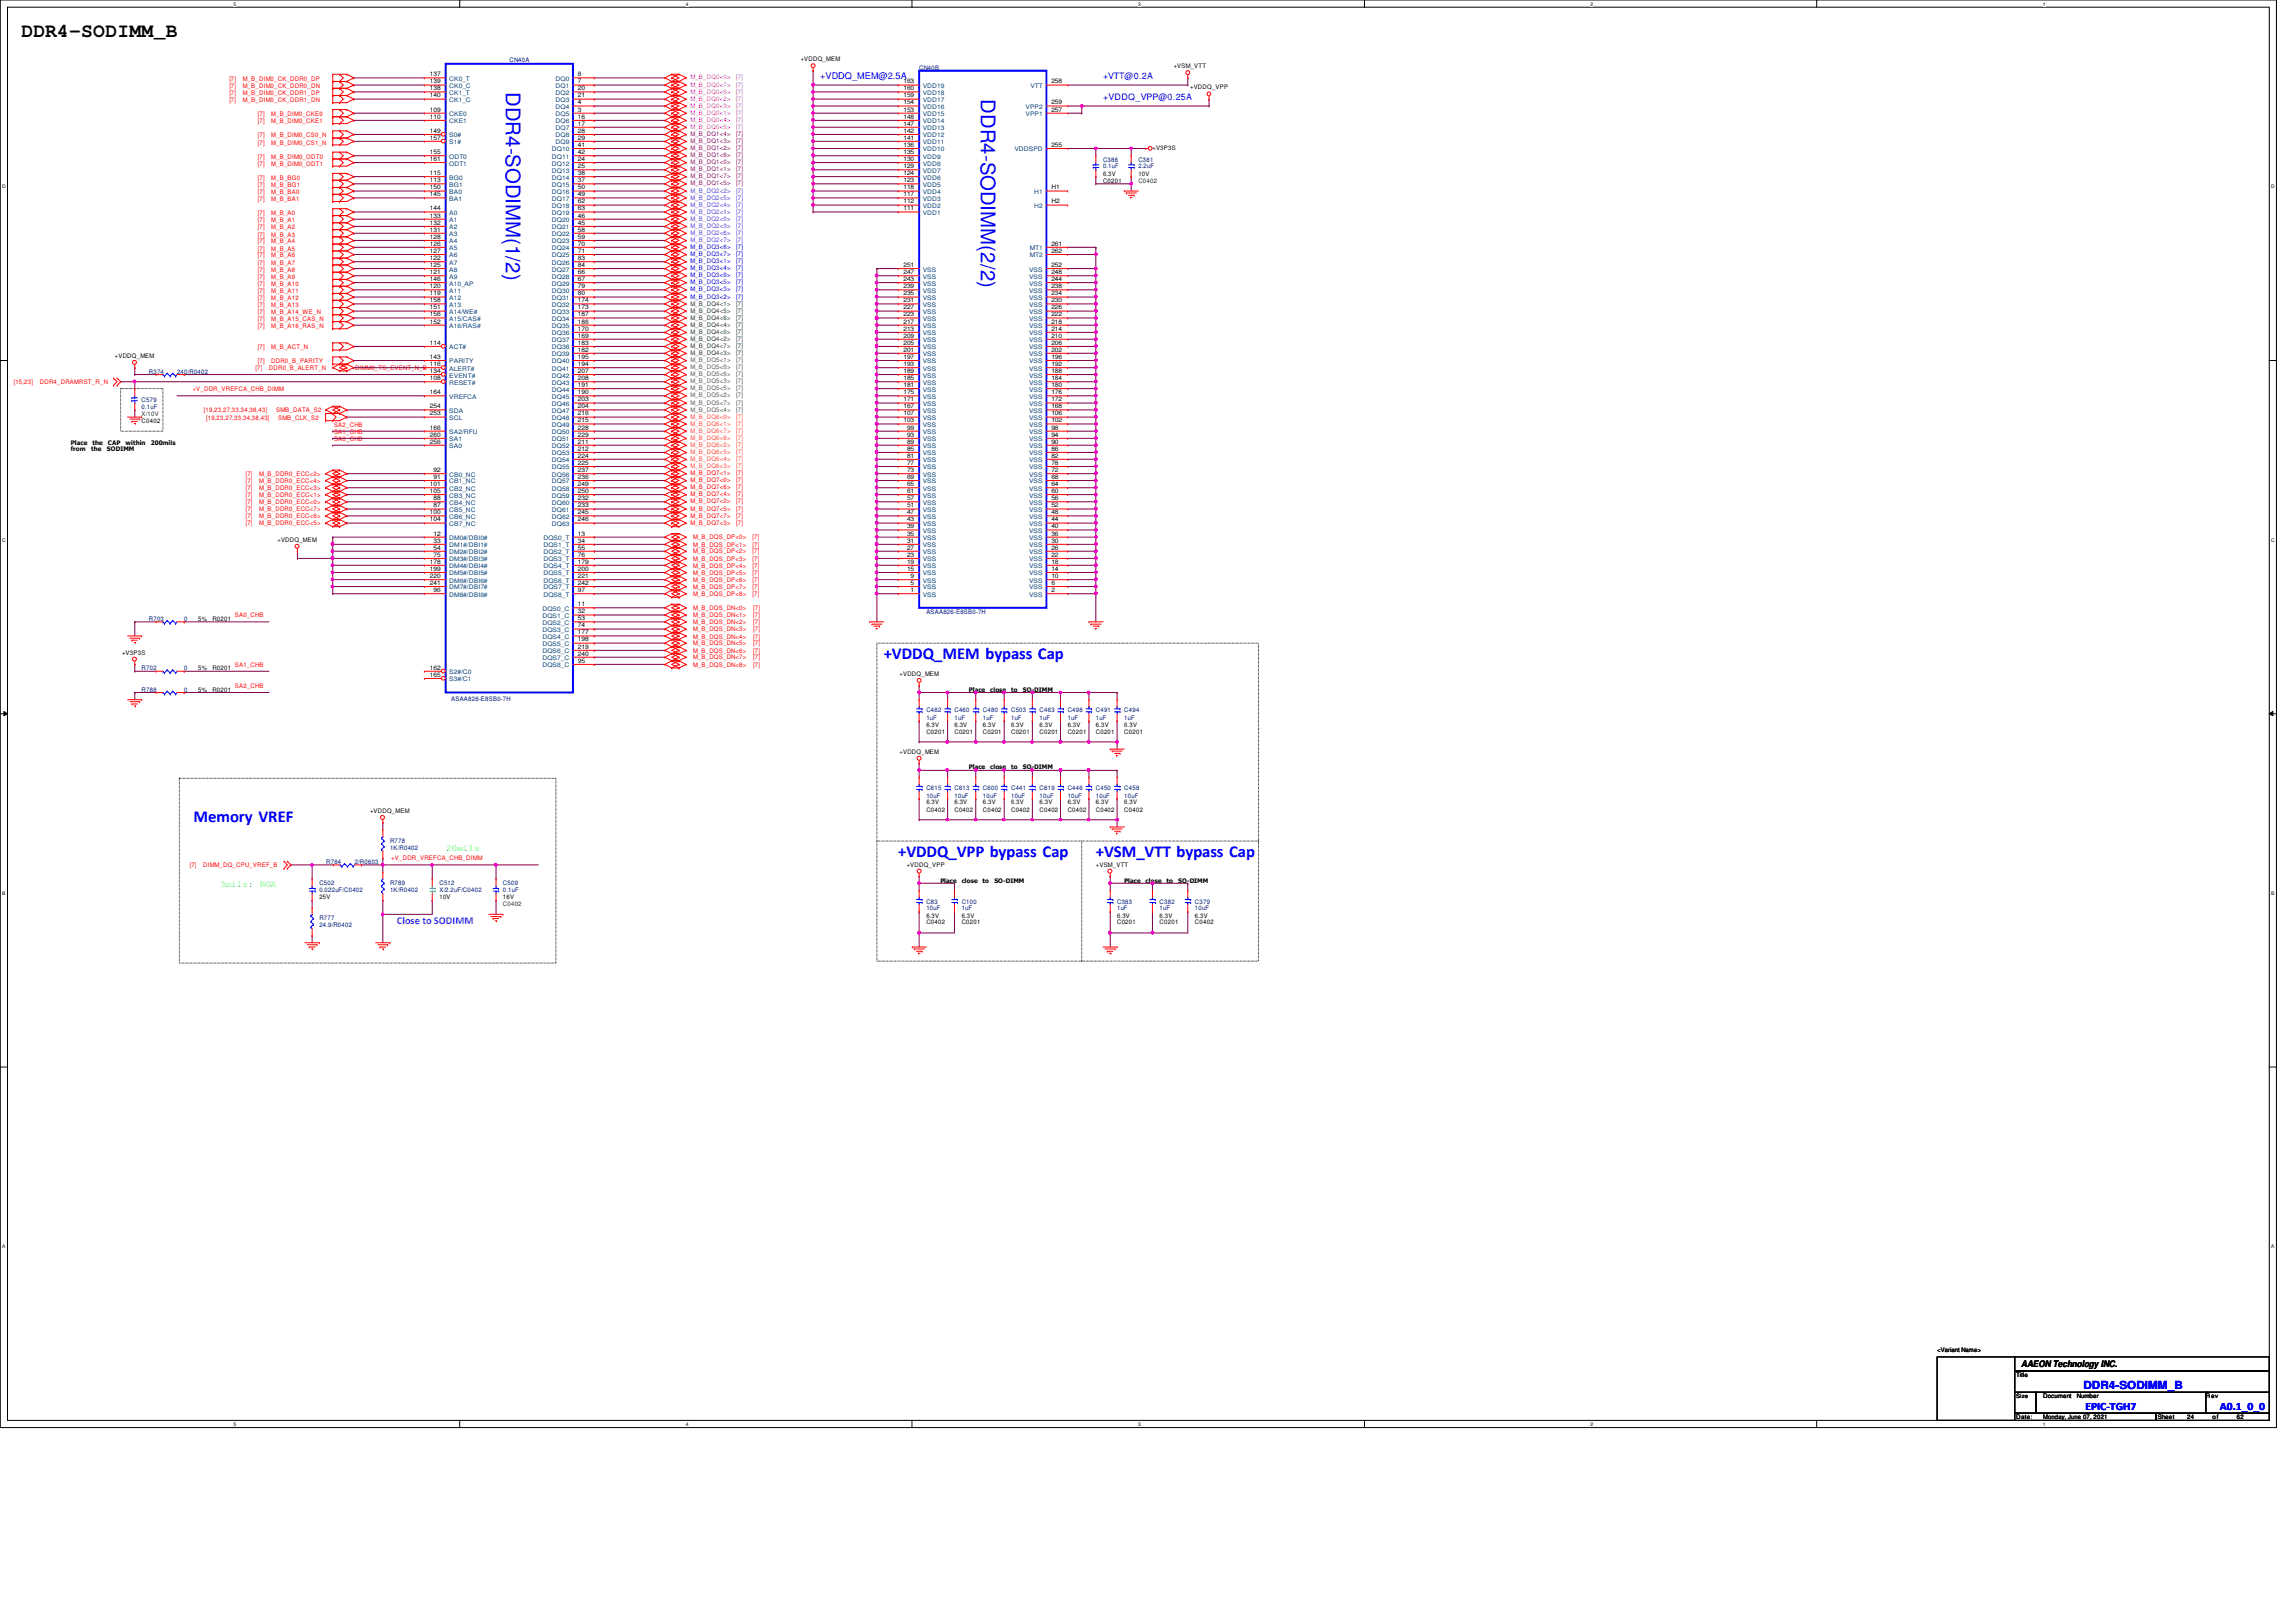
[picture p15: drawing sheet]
<svg xmlns="http://www.w3.org/2000/svg" width="297mm" height="210mm" viewBox="0 0 297 210" stroke-linecap="round" stroke-linejoin="round" font-family="sans-serif">
<defs><g id="words">
<g font-size="2.6" fill="#00f">
<text x="65.4" y="11.9" transform="rotate(90 65.4 11.9)">DDR4-SODIMM(1/2)</text>
<text x="126.9" y="12.8" transform="rotate(90 126.9 12.8)">DDR4-SODIMM(2/2)</text>
</g>
<text font-size="2.5" x="2.8" y="4.8">DDR4-SODIMM_B</text>
<g font-size="2.2" fill="#00f">
<text x="114.3" y="85.3">+VDDQ_MEM bypass Cap</text>
<text x="25" y="106.3">Memory VREF</text>
<text x="116.2" y="110.9">+VDDQ_VPP bypass Cap</text>
<text x="141.8" y="110.9">+VSM_VTT bypass Cap</text>
</g>
<text font-size="1.4" fill="#8000ff" x="51.3" y="119.6">Close to SODIMM</text>
<g font-size="1.4" fill="#00f">
<text x="269.5" y="179.8">DDR4-SODIMM_B</text>
<text x="269.8" y="182.4">EPIC-TGH7</text>
<text x="287.2" y="182.4">A0.1_0_0</text>
</g>
<text font-size="1.2" fill="#00f" x="106.1" y="10.2">+VDDQ_MEM@2.5A</text>
<g font-size="1.2" fill="#0f0">
<text x="57.7" y="110.2">20mils</text>
<text x="28.5" y="114.7">3mils: BGA</text>
</g>
<text font-size="1.2" x="261.5" y="177">AAEON Technology INC.</text>
<g font-size="1.1" fill="#00f">
<text x="142.7" y="10.2">+VTT@0.2A</text>
<text x="142.7" y="13">+VDDQ_VPP@0.25A</text>
</g>
<g font-size=".8" fill="#f00">
<text x="29.7" y="10.5">[7]</text>
<text x="29.7" y="11.4">[7]</text>
<text x="31.4" y="10.5">M_B_DIM0_CK_DDR0_DP</text>
<text x="31.4" y="11.4">M_B_DIM0_CK_DDR0_DN</text>
<text x="29.7" y="12.3">[7]</text>
<text x="29.7" y="13.2">[7]</text>
<text x="31.4" y="12.3">M_B_DIM0_CK_DDR1_DP</text>
<text x="31.4" y="13.2">M_B_DIM0_CK_DDR1_DN</text>
<text x="33.4" y="15">[7]</text>
<text x="33.4" y="16">[7]</text>
<text x="33.4" y="17.8">[7]</text>
<text x="35.1" y="15">M_B_DIM0_CKE0</text>
<text x="35.1" y="16">M_B_DIM0_CKE1</text>
<text x="35.1" y="17.8">M_B_DIM0_CS0_N</text>
<text x="33.4" y="18.7">[7]</text>
<text x="33.4" y="20.5">[7]</text>
<text x="33.4" y="21.5">[7]</text>
<text x="33.4" y="23.3">[7]</text>
<text x="35.1" y="18.7">M_B_DIM0_CS1_N</text>
<text x="35.1" y="20.5">M_B_DIM0_ODT0</text>
<text x="35.1" y="21.5">M_B_DIM0_ODT1</text>
<text x="35.1" y="23.3">M_B_BG0</text>
<text x="33.4" y="25.1">[7]</text>
<text x="33.4" y="26">[7]</text>
<text x="33.4" y="27.9">[7]</text>
<text x="33.4" y="28.7">[7]</text>
<text x="33.4" y="29.7">[7]</text>
<text x="33.4" y="24.2">[7]</text>
<text x="35.1" y="25.1">M_B_BA0</text>
<text x="35.1" y="26">M_B_BA1</text>
<text x="35.1" y="27.9">M_B_A0</text>
<text x="35.1" y="28.7">M_B_A1</text>
<text x="35.1" y="29.7">M_B_A2</text>
<text x="35.1" y="24.2">M_B_BG1</text>
<text x="33.4" y="30.6">[7]</text>
<text x="33.4" y="31.5">[7]</text>
<text x="33.4" y="32.4">[7]</text>
<text x="33.4" y="33.3">[7]</text>
<text x="33.4" y="34.2">[7]</text>
<text x="33.4" y="35.2">[7]</text>
<text x="35.1" y="30.6">M_B_A3</text>
<text x="35.1" y="31.5">M_B_A4</text>
<text x="35.1" y="32.4">M_B_A5</text>
<text x="35.1" y="33.3">M_B_A6</text>
<text x="35.1" y="34.2">M_B_A7</text>
<text x="35.1" y="35.2">M_B_A8</text>
<text x="33.4" y="36.1">[7]</text>
<text x="33.4" y="40.6">[7]</text>
<text x="33.4" y="41.6">[7]</text>
<text x="33.4" y="37">[7]</text>
<text x="33.4" y="37.9">[7]</text>
<text x="33.4" y="38.8">[7]</text>
<text x="33.4" y="39.8">[7]</text>
<text x="35.1" y="36.1">M_B_A9</text>
<text x="35.1" y="37">M_B_A10</text>
<text x="35.1" y="37.9">M_B_A11</text>
<text x="35.1" y="38.8">M_B_A12</text>
<text x="35.1" y="39.8">M_B_A13</text>
<text x="35.1" y="40.6">M_B_A14_WE_N</text>
<text x="35.1" y="41.6">M_B_A15_CAS_N</text>
<text x="33.1" y="47.9">[7]</text>
<text x="33.4" y="42.5">[7]</text>
<text x="33.4" y="45.2">[7]</text>
<text x="33.4" y="47">[7]</text>
<text x="34.8" y="47.9">DDR0_B_ALERT_N</text>
<text x="35.1" y="42.5">M_B_A16_RAS_N</text>
<text x="35.1" y="45.2">M_B_ACT_N</text>
<text x="35.1" y="47">DDR0_B_PARITY</text>
<text x="45.9" y="47.9">DIMM0_TS_EVENT_N_B</text>
<text x="1.8" y="49.7">[15,23]</text>
<text x="5.2" y="49.7">DDR4_DRAMRST_R_N</text>
<text x="24.9" y="50.6">+V_DDR_VREFCA_CHB_DIMM</text>
<text x="26.4" y="53.3">[19,23,27,33,34,38,43]</text>
<text x="35.7" y="53.3">SMB_DATA_S2</text>
<text x="26.7" y="54.4">[19,23,27,33,34,38,43]</text>
<text x="36" y="54.4">SMB_CLK_S2</text>
<text x="43.2" y="55.2">SA2_CHB</text>
<text x="43.2" y="57">SA0_CHB</text>
<text x="43.2" y="56.1">SA1_CHB</text>
<text x="31.8" y="61.6">[7]</text>
<text x="31.8" y="62.5">[7]</text>
<text x="31.8" y="63.4">[7]</text>
<text x="31.8" y="64.3">[7]</text>
<text x="31.8" y="65.2">[7]</text>
<text x="33.5" y="61.6">M_B_DDR0_ECC&lt;2&gt;</text>
<text x="33.5" y="62.5">M_B_DDR0_ECC&lt;4&gt;</text>
<text x="33.5" y="63.4">M_B_DDR0_ECC&lt;3&gt;</text>
<text x="33.5" y="64.3">M_B_DDR0_ECC&lt;1&gt;</text>
<text x="33.5" y="65.2">M_B_DDR0_ECC&lt;0&gt;</text>
<text x="89.3" y="64.2">M_B_DQ7&lt;4&gt;</text>
<text x="89.3" y="61.5">M_B_DQ7&lt;1&gt;</text>
<text x="89.3" y="63.3">M_B_DQ7&lt;6&gt;</text>
<text x="89.3" y="65.2">M_B_DQ7&lt;2&gt;</text>
<text x="89.3" y="62.4">M_B_DQ7&lt;0&gt;</text>
<text x="95.2" y="64.2">[7]</text>
<text x="95.2" y="61.5">[7]</text>
<text x="95.2" y="63.3">[7]</text>
<text x="95.2" y="65.2">[7]</text>
<text x="95.2" y="62.4">[7]</text>
<text x="31.8" y="66.2">[7]</text>
<text x="31.8" y="67.1">[7]</text>
<text x="31.8" y="68">[7]</text>
<text x="33.5" y="66.2">M_B_DDR0_ECC&lt;7&gt;</text>
<text x="33.5" y="67.1">M_B_DDR0_ECC&lt;6&gt;</text>
<text x="33.5" y="68">M_B_DDR0_ECC&lt;5&gt;</text>
<text x="89.3" y="66.1">M_B_DQ7&lt;5&gt;</text>
<text x="89.3" y="67.9">M_B_DQ7&lt;3&gt;</text>
<text x="89.3" y="67">M_B_DQ7&lt;7&gt;</text>
<text x="89.7" y="69.8">M_B_DQS_DP&lt;0&gt;</text>
<text x="89.7" y="70.7">M_B_DQS_DP&lt;1&gt;</text>
<text x="89.7" y="71.6">M_B_DQS_DP&lt;2&gt;</text>
<text x="95.2" y="66.1">[7]</text>
<text x="95.2" y="67.9">[7]</text>
<text x="95.2" y="67">[7]</text>
<text x="97.4" y="69.8">[7]</text>
<text x="97.4" y="70.7">[7]</text>
<text x="97.4" y="71.6">[7]</text>
<text x="89.7" y="72.6">M_B_DQS_DP&lt;3&gt;</text>
<text x="89.7" y="73.5">M_B_DQS_DP&lt;4&gt;</text>
<text x="89.7" y="74.4">M_B_DQS_DP&lt;5&gt;</text>
<text x="89.7" y="75.3">M_B_DQS_DP&lt;6&gt;</text>
<text x="89.7" y="76.2">M_B_DQS_DP&lt;7&gt;</text>
<text x="89.7" y="77.1">M_B_DQS_DP&lt;8&gt;</text>
<text x="97.4" y="72.6">[7]</text>
<text x="97.4" y="73.5">[7]</text>
<text x="97.4" y="74.4">[7]</text>
<text x="97.4" y="75.3">[7]</text>
<text x="97.4" y="76.2">[7]</text>
<text x="97.4" y="77.1">[7]</text>
<text x="30.4" y="79.9">SA0_CHB</text>
<text x="89.7" y="79">M_B_DQS_DN&lt;0&gt;</text>
<text x="89.7" y="79.9">M_B_DQS_DN&lt;1&gt;</text>
<text x="89.7" y="80.8">M_B_DQS_DN&lt;2&gt;</text>
<text x="89.7" y="81.7">M_B_DQS_DN&lt;3&gt;</text>
<text x="89.7" y="82.6">M_B_DQS_DN&lt;4&gt;</text>
<text x="89.7" y="83.5">M_B_DQS_DN&lt;5&gt;</text>
<text x="97.4" y="79">[7]</text>
<text x="97.4" y="79.9">[7]</text>
<text x="97.4" y="80.8">[7]</text>
<text x="97.4" y="81.7">[7]</text>
<text x="97.4" y="82.6">[7]</text>
<text x="97.4" y="83.5">[7]</text>
<text x="30.4" y="86.3">SA1_CHB</text>
<text x="30.4" y="89">SA2_CHB</text>
<text x="89.7" y="84.5">M_B_DQS_DN&lt;6&gt;</text>
<text x="89.7" y="85.3">M_B_DQS_DN&lt;7&gt;</text>
<text x="89.7" y="86.3">M_B_DQS_DN&lt;8&gt;</text>
<text x="97.4" y="84.5">[7]</text>
<text x="97.4" y="85.3">[7]</text>
<text x="97.4" y="86.3">[7]</text>
<text x="24.6" y="112.2">[7]</text>
<text x="26.3" y="112.2">DIMM_DQ_CPU_VREF_B</text>
<text x="50.6" y="111.3">+V_DDR_VREFCA_CHB_DIMM</text>
</g>
<g font-size=".8">
<text x="55.6" y="10.8">139</text>
<text x="55.6" y="9.9">137</text>
<text x="55.6" y="11.7">138</text>
<text x="74.8" y="9.9">8</text>
<text x="74.8" y="10.8">7</text>
<text x="74.8" y="11.7">20</text>
<text x="103.6" y="7.9">+VDDQ_MEM</text>
<text x="116.9" y="11.7">160</text>
<text x="116.9" y="10.8">163</text>
<text x="136" y="10.8">258</text>
<text x="151.8" y="8.8">+VSM_VTT</text>
<text x="154" y="11.6">+VDDQ_VPP</text>
<text x="55.6" y="12.6">140</text>
<text x="55.6" y="14.4">109</text>
<text x="55.6" y="15.4">110</text>
<text x="55.6" y="17.2">149</text>
<text x="74.8" y="12.6">21</text>
<text x="74.8" y="13.5">4</text>
<text x="74.8" y="14.4">3</text>
<text x="74.8" y="15.4">16</text>
<text x="74.8" y="16.3">17</text>
<text x="74.8" y="17.2">28</text>
<text x="116.9" y="17.2">142</text>
<text x="116.9" y="16.3">147</text>
<text x="116.9" y="15.4">148</text>
<text x="116.9" y="14.4">153</text>
<text x="116.9" y="13.5">154</text>
<text x="116.9" y="12.6">159</text>
<text x="136" y="13.5">259</text>
<text x="136" y="14.4">257</text>
<text x="55.6" y="22.6">115</text>
<text x="55.6" y="23.6">113</text>
<text x="55.6" y="19.9">155</text>
<text x="55.6" y="20.8">161</text>
<text x="55.6" y="18.1">157</text>
<text x="74.8" y="18.1">29</text>
<text x="74.8" y="19">41</text>
<text x="74.8" y="19.9">42</text>
<text x="74.8" y="20.8">24</text>
<text x="74.8" y="21.8">25</text>
<text x="74.8" y="22.6">38</text>
<text x="74.8" y="23.6">37</text>
<text x="116.9" y="23.6">123</text>
<text x="116.9" y="22.6">124</text>
<text x="116.9" y="21.8">129</text>
<text x="116.9" y="20.8">130</text>
<text x="116.9" y="19.9">135</text>
<text x="116.9" y="19">136</text>
<text x="116.9" y="18.1">141</text>
<text x="136" y="19">255</text>
<text x="142.7" y="23.6">C0201</text>
<text x="142.7" y="22.7">6.3V</text>
<text x="147.3" y="22.7">10V</text>
<text x="149.1" y="19.4">+V3P3S</text>
<text x="55.6" y="27.2">144</text>
<text x="55.6" y="28.2">133</text>
<text x="55.6" y="29.1">132</text>
<text x="55.6" y="30">131</text>
<text x="55.6" y="24.5">150</text>
<text x="55.6" y="25.4">145</text>
<text x="74.8" y="24.5">50</text>
<text x="74.8" y="25.4">49</text>
<text x="74.8" y="26.3">62</text>
<text x="74.8" y="27.2">63</text>
<text x="74.8" y="28.2">46</text>
<text x="74.8" y="29.1">45</text>
<text x="74.8" y="30">58</text>
<text x="116.9" y="27.2">111</text>
<text x="116.9" y="26.3">112</text>
<text x="116.9" y="25.4">117</text>
<text x="116.9" y="24.5">118</text>
<text x="136" y="24.5">H1</text>
<text x="136" y="26.3">H2</text>
<text x="55.6" y="30.9">128</text>
<text x="55.6" y="31.8">126</text>
<text x="55.6" y="32.7">127</text>
<text x="55.6" y="33.7">122</text>
<text x="55.6" y="34.5">125</text>
<text x="55.6" y="35.5">121</text>
<text x="74.8" y="30.9">59</text>
<text x="74.8" y="31.8">70</text>
<text x="74.8" y="32.7">71</text>
<text x="74.8" y="33.7">83</text>
<text x="74.8" y="34.5">84</text>
<text x="74.8" y="35.5">66</text>
<text x="116.9" y="35.5">247</text>
<text x="116.9" y="34.5">251</text>
<text x="136" y="35.5">248</text>
<text x="136" y="34.5">252</text>
<text x="136" y="32.7">262</text>
<text x="136" y="31.8">261</text>
<text x="55.6" y="36.4">146</text>
<text x="55.6" y="37.3">120</text>
<text x="55.6" y="38.2">119</text>
<text x="55.6" y="39.1">158</text>
<text x="55.6" y="40">151</text>
<text x="55.6" y="40.9">156</text>
<text x="55.6" y="41.9">152</text>
<text x="74.8" y="36.4">67</text>
<text x="74.8" y="37.3">79</text>
<text x="74.8" y="38.2">80</text>
<text x="74.8" y="39.1">174</text>
<text x="74.8" y="40">173</text>
<text x="74.8" y="40.9">187</text>
<text x="74.8" y="41.9">186</text>
<text x="116.9" y="41.9">217</text>
<text x="116.9" y="40.9">223</text>
<text x="116.9" y="40">227</text>
<text x="116.9" y="39.1">231</text>
<text x="116.9" y="38.2">235</text>
<text x="116.9" y="37.3">239</text>
<text x="116.9" y="36.4">243</text>
<text x="136" y="41.9">218</text>
<text x="136" y="40.9">222</text>
<text x="136" y="40">226</text>
<text x="136" y="39.1">230</text>
<text x="136" y="38.2">234</text>
<text x="136" y="37.3">238</text>
<text x="136" y="36.4">244</text>
<text x="14.9" y="46.3">+VDDQ_MEM</text>
<text x="55.6" y="44.6">114</text>
<text x="55.6" y="46.4">143</text>
<text x="55.6" y="47.4">116</text>
<text x="74.8" y="42.8">170</text>
<text x="74.8" y="43.7">169</text>
<text x="74.8" y="44.6">183</text>
<text x="74.8" y="45.5">182</text>
<text x="74.8" y="46.4">195</text>
<text x="74.8" y="47.4">194</text>
<text x="116.9" y="47.4">193</text>
<text x="116.9" y="46.4">197</text>
<text x="116.9" y="45.5">201</text>
<text x="116.9" y="44.6">205</text>
<text x="116.9" y="43.7">209</text>
<text x="116.9" y="42.8">213</text>
<text x="136" y="47.4">192</text>
<text x="136" y="46.4">196</text>
<text x="136" y="45.5">202</text>
<text x="136" y="44.6">206</text>
<text x="136" y="43.7">210</text>
<text x="136" y="42.8">214</text>
<text x="55.6" y="53.8">253</text>
<text x="55.6" y="52.8">254</text>
<text x="55.6" y="49.2">108</text>
<text x="55.6" y="51">164</text>
<text x="55.6" y="48.3">134</text>
<text x="74.8" y="48.3">207</text>
<text x="74.8" y="49.2">208</text>
<text x="74.8" y="50.1">191</text>
<text x="74.8" y="51">190</text>
<text x="74.8" y="51.9">203</text>
<text x="74.8" y="52.8">204</text>
<text x="74.8" y="53.8">216</text>
<text x="116.9" y="53.8">107</text>
<text x="116.9" y="52.8">167</text>
<text x="116.9" y="51.9">171</text>
<text x="116.9" y="51">175</text>
<text x="116.9" y="50.1">181</text>
<text x="116.9" y="49.2">185</text>
<text x="116.9" y="48.3">189</text>
<text x="136" y="53.8">106</text>
<text x="136" y="52.8">168</text>
<text x="136" y="51.9">172</text>
<text x="136" y="51">176</text>
<text x="136" y="49.2">184</text>
<text x="136" y="48.3">188</text>
<text x="136" y="50.1">180</text>
<text x="9.2" y="57.5">Place</text>
<text x="9.2" y="58.3">from</text>
<text x="11.8" y="58.3">the</text>
<text x="12" y="57.5">the</text>
<text x="13.8" y="58.3">SODIMM</text>
<text x="14" y="57.5">CAP</text>
<text x="16.3" y="57.5">within</text>
<text x="18.3" y="54.7">C0402</text>
<text x="19.5" y="57.5">200mils</text>
<text x="55.6" y="57.4">256</text>
<text x="55.6" y="56.5">260</text>
<text x="55.6" y="55.6">166</text>
<text x="74.8" y="54.7">215</text>
<text x="74.8" y="55.6">228</text>
<text x="74.8" y="56.5">229</text>
<text x="74.8" y="57.4">211</text>
<text x="74.8" y="58.3">212</text>
<text x="74.8" y="59.2">224</text>
<text x="116.9" y="54.7">103</text>
<text x="117.3" y="59.2">81</text>
<text x="117.3" y="58.3">85</text>
<text x="117.3" y="57.4">89</text>
<text x="117.3" y="56.5">93</text>
<text x="117.3" y="55.6">99</text>
<text x="136" y="59.2">82</text>
<text x="136" y="58.3">86</text>
<text x="136" y="57.4">90</text>
<text x="136" y="56.5">94</text>
<text x="136" y="55.6">98</text>
<text x="136" y="54.7">102</text>
<text x="55.6" y="62.9">101</text>
<text x="55.6" y="63.8">105</text>
<text x="56.1" y="61.1">92</text>
<text x="56.1" y="62">91</text>
<text x="56.1" y="64.7">88</text>
<text x="56.1" y="65.7">87</text>
<text x="74.8" y="60.2">225</text>
<text x="74.8" y="61.1">237</text>
<text x="74.8" y="62">236</text>
<text x="74.8" y="62.9">249</text>
<text x="74.8" y="63.8">250</text>
<text x="74.8" y="64.7">232</text>
<text x="74.8" y="65.7">233</text>
<text x="117.3" y="65.7">51</text>
<text x="117.3" y="64.7">57</text>
<text x="117.3" y="63.8">61</text>
<text x="117.3" y="62.9">65</text>
<text x="117.3" y="62">69</text>
<text x="117.3" y="61.1">73</text>
<text x="117.3" y="60.2">77</text>
<text x="136" y="65.7">52</text>
<text x="136" y="64.7">56</text>
<text x="136" y="63.8">60</text>
<text x="136" y="62">68</text>
<text x="136" y="61.1">72</text>
<text x="136" y="60.2">78</text>
<text x="136" y="62.9">64</text>
<text x="35.9" y="70.1">+VDDQ_MEM</text>
<text x="55.6" y="66.5">100</text>
<text x="55.6" y="67.5">104</text>
<text x="56.1" y="69.3">12</text>
<text x="56.1" y="70.2">33</text>
<text x="56.1" y="71.1">54</text>
<text x="74.8" y="69.3">13</text>
<text x="74.8" y="70.2">34</text>
<text x="74.8" y="71.1">55</text>
<text x="74.8" y="66.5">245</text>
<text x="74.8" y="67.5">246</text>
<text x="117.3" y="71.1">27</text>
<text x="117.3" y="70.2">31</text>
<text x="117.3" y="68.4">39</text>
<text x="117.3" y="67.5">43</text>
<text x="117.3" y="69.3">35</text>
<text x="117.3" y="66.5">47</text>
<text x="136" y="70.2">30</text>
<text x="136" y="71.1">26</text>
<text x="136" y="69.3">36</text>
<text x="136" y="68.4">40</text>
<text x="136" y="67.5">44</text>
<text x="136" y="66.5">48</text>
<text x="55.6" y="72.9">178</text>
<text x="55.6" y="73.9">199</text>
<text x="55.6" y="74.8">220</text>
<text x="55.6" y="75.7">241</text>
<text x="56.1" y="72.1">75</text>
<text x="56.1" y="76.6">96</text>
<text x="74.8" y="72.1">76</text>
<text x="74.8" y="73.9">200</text>
<text x="74.8" y="74.8">221</text>
<text x="74.8" y="75.7">242</text>
<text x="74.8" y="76.6">97</text>
<text x="74.8" y="72.9">179</text>
<text x="117.3" y="72.1">23</text>
<text x="117.3" y="72.9">19</text>
<text x="117.3" y="73.9">15</text>
<text x="117.8" y="74.8">9</text>
<text x="117.8" y="75.7">5</text>
<text x="117.8" y="76.6">1</text>
<text x="136" y="72.1">22</text>
<text x="136" y="72.9">18</text>
<text x="136" y="73.9">14</text>
<text x="136" y="74.8">10</text>
<text x="136" y="75.7">6</text>
<text x="136" y="76.6">2</text>
<text x="25.7" y="80.3">5%</text>
<text x="27.5" y="80.3">R0201</text>
<text x="74.8" y="78.4">11</text>
<text x="74.8" y="79.4">32</text>
<text x="74.8" y="80.3">53</text>
<text x="74.8" y="81.2">74</text>
<text x="74.8" y="82.1">177</text>
<text x="74.8" y="83">198</text>
<text x="74.8" y="83.9">219</text>
<text x="15.8" y="84.7">+V3P3S</text>
<text x="25.7" y="86.7">5%</text>
<text x="25.7" y="89.5">5%</text>
<text x="27.5" y="86.7">R0201</text>
<text x="27.5" y="89.5">R0201</text>
<text x="55.6" y="86.7">162</text>
<text x="55.6" y="87.6">165</text>
<text x="74.8" y="84.8">240</text>
<text x="74.8" y="85.8">95</text>
<text x="116.4" y="87.5">+VDDQ_MEM</text>
<text x="125.3" y="89.5">Place</text>
<text x="128.1" y="89.5">close</text>
<text x="130.8" y="89.5">to</text>
<text x="132.3" y="89.5">SO-DIMM</text>
<text x="119.8" y="95">C0201</text>
<text x="119.8" y="94.1">6.3V</text>
<text x="123.5" y="95">C0201</text>
<text x="123.5" y="94.1">6.3V</text>
<text x="127.2" y="95">C0201</text>
<text x="127.2" y="94.1">6.3V</text>
<text x="130.8" y="95">C0201</text>
<text x="130.8" y="94.1">6.3V</text>
<text x="134.5" y="95">C0201</text>
<text x="134.5" y="94.1">6.3V</text>
<text x="138.1" y="95">C0201</text>
<text x="138.1" y="94.1">6.3V</text>
<text x="141.8" y="95">C0201</text>
<text x="141.8" y="94.1">6.3V</text>
<text x="145.5" y="95">C0201</text>
<text x="145.5" y="94.1">6.3V</text>
<text x="116.4" y="97.5">+VDDQ_MEM</text>
<text x="125.3" y="99.6">Place</text>
<text x="128.1" y="99.6">close</text>
<text x="130.8" y="99.6">to</text>
<text x="132.3" y="99.6">SO-DIMM</text>
<text x="47.9" y="105.2">+VDDQ_MEM</text>
<text x="119.8" y="104.1">6.3V</text>
<text x="119.8" y="105">C0402</text>
<text x="123.5" y="104.1">6.3V</text>
<text x="123.5" y="105">C0402</text>
<text x="127.2" y="104.1">6.3V</text>
<text x="127.2" y="105">C0402</text>
<text x="130.8" y="104.1">6.3V</text>
<text x="130.8" y="105">C0402</text>
<text x="134.5" y="104.1">6.3V</text>
<text x="134.5" y="105">C0402</text>
<text x="138.1" y="104.1">6.3V</text>
<text x="138.1" y="105">C0402</text>
<text x="141.8" y="104.1">6.3V</text>
<text x="141.8" y="105">C0402</text>
<text x="145.5" y="104.1">6.3V</text>
<text x="145.5" y="105">C0402</text>
<text x="117.3" y="112.1">+VDDQ_VPP</text>
<text x="141.8" y="112.1">+VSM_VTT</text>
<text x="41.3" y="116.4">25V</text>
<text x="56.9" y="116.4">10V</text>
<text x="65.1" y="116.4">16V</text>
<text x="119.8" y="118.7">6.3V</text>
<text x="119.8" y="119.6">C0402</text>
<text x="121.7" y="114.2">Place</text>
<text x="124.4" y="114.2">close</text>
<text x="124.4" y="119.6">C0201</text>
<text x="124.4" y="118.7">6.3V</text>
<text x="127.1" y="114.2">to</text>
<text x="128.6" y="114.2">SO-DIMM</text>
<text x="144.5" y="119.6">C0201</text>
<text x="144.5" y="118.7">6.3V</text>
<text x="145.5" y="114.2">Place</text>
<text x="148.2" y="114.2">close</text>
<text x="150" y="119.6">C0201</text>
<text x="150" y="118.7">6.3V</text>
<text x="150.9" y="114.2">to</text>
<text x="152.4" y="114.2">SO-DIMM</text>
<text x="154.6" y="118.7">6.3V</text>
<text x="154.6" y="119.6">C0402</text>
<text x="250.6" y="175">&lt;Variant Name&gt;</text>
<text x="260.9" y="178.2">Title</text>
<text x="260.9" y="183.6">Date:</text>
<text x="260.9" y="180.9">Size</text>
<text x="264.3" y="183.6">Monday, June 07, 2021</text>
<text x="264.3" y="180.9">Document</text>
<text x="268.7" y="180.9">Number</text>
<text x="279.1" y="183.6">Sheet</text>
<text x="283" y="183.6">24</text>
<text x="285.4" y="180.9">Rev</text>
<text x="286.3" y="183.6">of</text>
<text x="289.4" y="183.6">62</text>
</g>
<g font-size=".8" fill="#004080">
<text x="58.1" y="11.4">CK0_C</text>
<text x="58.1" y="10.5">CK0_T</text>
<text x="71.9" y="10.5">DQ0</text>
<text x="71.9" y="11.4">DQ1</text>
<text x="119.4" y="11.4">VDD19</text>
<text x="133.3" y="11.4">VTT</text>
<text x="58.1" y="13.2">CK1_C</text>
<text x="58.1" y="12.3">CK1_T</text>
<text x="58.1" y="15">CKE0</text>
<text x="58.1" y="16">CKE1</text>
<text x="58.1" y="17.8">S0#</text>
<text x="71.9" y="12.3">DQ2</text>
<text x="71.9" y="13.2">DQ3</text>
<text x="71.9" y="14.1">DQ4</text>
<text x="71.9" y="15">DQ5</text>
<text x="71.9" y="16">DQ6</text>
<text x="71.9" y="16.8">DQ7</text>
<text x="71.9" y="17.8">DQ8</text>
<text x="119.4" y="17.8">VDD12</text>
<text x="119.4" y="16.8">VDD13</text>
<text x="119.4" y="16">VDD14</text>
<text x="119.4" y="15">VDD15</text>
<text x="119.4" y="14.1">VDD16</text>
<text x="119.4" y="13.2">VDD17</text>
<text x="119.4" y="12.3">VDD18</text>
<text x="132.7" y="14.1">VPP2</text>
<text x="132.7" y="15">VPP1</text>
<text x="58.1" y="23.2">BG0</text>
<text x="58.1" y="20.5">ODT0</text>
<text x="58.1" y="21.4">ODT1</text>
<text x="58.1" y="18.7">S1#</text>
<text x="71.4" y="19.6">DQ10</text>
<text x="71.4" y="20.5">DQ11</text>
<text x="71.4" y="21.4">DQ12</text>
<text x="71.4" y="22.4">DQ13</text>
<text x="71.4" y="23.2">DQ14</text>
<text x="71.9" y="18.7">DQ9</text>
<text x="119.4" y="23.2">VDD6</text>
<text x="119.4" y="22.4">VDD7</text>
<text x="119.4" y="21.4">VDD8</text>
<text x="119.4" y="20.5">VDD9</text>
<text x="119.4" y="19.6">VDD10</text>
<text x="119.4" y="18.7">VDD11</text>
<text x="131.2" y="19.6">VDDSPD</text>
<text x="58.1" y="27.8">A0</text>
<text x="58.1" y="28.7">A1</text>
<text x="58.1" y="29.7">A2</text>
<text x="58.1" y="25.1">BA0</text>
<text x="58.1" y="26">BA1</text>
<text x="58.1" y="24.2">BG1</text>
<text x="71.4" y="24.2">DQ15</text>
<text x="71.4" y="25.1">DQ16</text>
<text x="71.4" y="26">DQ17</text>
<text x="71.4" y="26.9">DQ18</text>
<text x="71.4" y="27.8">DQ19</text>
<text x="71.4" y="28.7">DQ20</text>
<text x="71.4" y="29.7">DQ21</text>
<text x="119.4" y="27.8">VDD1</text>
<text x="119.4" y="26.9">VDD2</text>
<text x="119.4" y="26">VDD3</text>
<text x="119.4" y="25.1">VDD4</text>
<text x="119.4" y="24.2">VDD5</text>
<text x="133.8" y="25.1">H1</text>
<text x="133.8" y="26.9">H2</text>
<text x="58.1" y="30.6">A3</text>
<text x="58.1" y="31.5">A4</text>
<text x="58.1" y="32.4">A5</text>
<text x="58.1" y="33.3">A6</text>
<text x="58.1" y="34.2">A7</text>
<text x="58.1" y="35.1">A8</text>
<text x="71.4" y="30.6">DQ22</text>
<text x="71.4" y="31.5">DQ23</text>
<text x="71.4" y="32.4">DQ24</text>
<text x="71.4" y="33.3">DQ25</text>
<text x="71.4" y="34.2">DQ26</text>
<text x="71.4" y="35.1">DQ27</text>
<text x="119.4" y="35.1">VSS</text>
<text x="133.1" y="35.1">VSS</text>
<text x="133.2" y="33.3">MT2</text>
<text x="133.2" y="32.4">MT1</text>
<text x="58.1" y="36.1">A9</text>
<text x="58.1" y="37">A10_AP</text>
<text x="58.1" y="37.9">A11</text>
<text x="58.1" y="38.8">A12</text>
<text x="58.1" y="39.7">A13</text>
<text x="58.1" y="40.6">A14/WE#</text>
<text x="58.1" y="41.5">A15/CAS#</text>
<text x="71.4" y="36.1">DQ28</text>
<text x="71.4" y="37">DQ29</text>
<text x="71.4" y="37.9">DQ30</text>
<text x="71.4" y="38.8">DQ31</text>
<text x="71.4" y="39.7">DQ32</text>
<text x="71.4" y="40.6">DQ33</text>
<text x="71.4" y="41.5">DQ34</text>
<text x="119.4" y="41.5">VSS</text>
<text x="119.4" y="40.6">VSS</text>
<text x="119.4" y="39.7">VSS</text>
<text x="119.4" y="38.8">VSS</text>
<text x="119.4" y="37.9">VSS</text>
<text x="119.4" y="37">VSS</text>
<text x="119.4" y="36.1">VSS</text>
<text x="133.1" y="41.5">VSS</text>
<text x="133.1" y="40.6">VSS</text>
<text x="133.1" y="39.7">VSS</text>
<text x="133.1" y="38.8">VSS</text>
<text x="133.1" y="37.9">VSS</text>
<text x="133.1" y="37">VSS</text>
<text x="133.1" y="36.1">VSS</text>
<text x="58.1" y="42.5">A16/RAS#</text>
<text x="58.1" y="45.2">ACT#</text>
<text x="58.1" y="47">PARITY</text>
<text x="58.1" y="48">ALERT#</text>
<text x="71.4" y="42.5">DQ35</text>
<text x="71.4" y="43.4">DQ36</text>
<text x="71.4" y="44.3">DQ37</text>
<text x="71.4" y="45.2">DQ38</text>
<text x="71.4" y="46.1">DQ39</text>
<text x="71.4" y="47">DQ40</text>
<text x="71.4" y="48">DQ41</text>
<text x="119.4" y="48">VSS</text>
<text x="119.4" y="47">VSS</text>
<text x="119.4" y="46.1">VSS</text>
<text x="119.4" y="45.2">VSS</text>
<text x="119.4" y="44.3">VSS</text>
<text x="119.4" y="43.4">VSS</text>
<text x="119.4" y="42.5">VSS</text>
<text x="133.1" y="48">VSS</text>
<text x="133.1" y="47">VSS</text>
<text x="133.1" y="46.1">VSS</text>
<text x="133.1" y="45.2">VSS</text>
<text x="133.1" y="44.3">VSS</text>
<text x="133.1" y="43.4">VSS</text>
<text x="133.1" y="42.5">VSS</text>
<text x="58.1" y="53.4">SDA</text>
<text x="58.1" y="49.8">RESET#</text>
<text x="58.1" y="51.6">VREFCA</text>
<text x="58.1" y="48.9">EVENT#</text>
<text x="71.4" y="48.9">DQ42</text>
<text x="71.4" y="49.8">DQ43</text>
<text x="71.4" y="50.7">DQ44</text>
<text x="71.4" y="51.6">DQ45</text>
<text x="71.4" y="52.5">DQ46</text>
<text x="71.4" y="53.4">DQ47</text>
<text x="119.4" y="53.4">VSS</text>
<text x="119.4" y="52.5">VSS</text>
<text x="119.4" y="51.6">VSS</text>
<text x="119.4" y="50.7">VSS</text>
<text x="119.4" y="49.8">VSS</text>
<text x="119.4" y="48.9">VSS</text>
<text x="133.1" y="53.4">VSS</text>
<text x="133.1" y="52.5">VSS</text>
<text x="133.1" y="51.6">VSS</text>
<text x="133.1" y="49.8">VSS</text>
<text x="133.1" y="48.9">VSS</text>
<text x="133.1" y="50.7">VSS</text>
<text x="58.1" y="58">SA0</text>
<text x="58.1" y="57.1">SA1</text>
<text x="58.1" y="54.4">SCL</text>
<text x="58.1" y="56.2">SA2/RFU</text>
<text x="71.4" y="54.4">DQ48</text>
<text x="71.4" y="55.2">DQ49</text>
<text x="71.4" y="56.2">DQ50</text>
<text x="71.4" y="57.1">DQ51</text>
<text x="71.4" y="58">DQ52</text>
<text x="71.4" y="58.9">DQ53</text>
<text x="71.4" y="59.8">DQ54</text>
<text x="119.4" y="59.8">VSS</text>
<text x="119.4" y="58.9">VSS</text>
<text x="119.4" y="58">VSS</text>
<text x="119.4" y="57.1">VSS</text>
<text x="119.4" y="56.2">VSS</text>
<text x="119.4" y="55.2">VSS</text>
<text x="119.4" y="54.4">VSS</text>
<text x="133.1" y="59.8">VSS</text>
<text x="133.1" y="58.9">VSS</text>
<text x="133.1" y="58">VSS</text>
<text x="133.1" y="57.1">VSS</text>
<text x="133.1" y="56.2">VSS</text>
<text x="133.1" y="55.2">VSS</text>
<text x="133.1" y="54.4">VSS</text>
<text x="58.1" y="61.7">CB0_NC</text>
<text x="58.1" y="62.6">CB1_NC</text>
<text x="58.1" y="63.5">CB2_NC</text>
<text x="58.1" y="64.4">CB3_NC</text>
<text x="58.1" y="65.3">CB4_NC</text>
<text x="71.4" y="60.7">DQ55</text>
<text x="71.4" y="61.7">DQ56</text>
<text x="71.4" y="62.6">DQ57</text>
<text x="71.4" y="63.5">DQ58</text>
<text x="71.4" y="64.4">DQ59</text>
<text x="71.4" y="65.3">DQ60</text>
<text x="119.4" y="65.3">VSS</text>
<text x="119.4" y="64.4">VSS</text>
<text x="119.4" y="63.5">VSS</text>
<text x="119.4" y="62.6">VSS</text>
<text x="119.4" y="61.7">VSS</text>
<text x="119.4" y="60.7">VSS</text>
<text x="133.1" y="65.3">VSS</text>
<text x="133.1" y="64.4">VSS</text>
<text x="133.1" y="62.6">VSS</text>
<text x="133.1" y="61.7">VSS</text>
<text x="133.1" y="60.7">VSS</text>
<text x="133.1" y="63.5">VSS</text>
<text x="58.1" y="69.9">DM0#/DBI0#</text>
<text x="58.1" y="70.8">DM1#/DBI1#</text>
<text x="58.1" y="71.7">DM2#/DBI2#</text>
<text x="58.1" y="66.3">CB5_NC</text>
<text x="58.1" y="67.1">CB6_NC</text>
<text x="58.1" y="68.1">CB7_NC</text>
<text x="70.3" y="69.9">DQS0_T</text>
<text x="70.3" y="70.8">DQS1_T</text>
<text x="70.3" y="71.7">DQS2_T</text>
<text x="71.4" y="66.3">DQ61</text>
<text x="71.4" y="67.1">DQ62</text>
<text x="71.4" y="68.1">DQ63</text>
<text x="119.4" y="71.7">VSS</text>
<text x="119.4" y="70.8">VSS</text>
<text x="119.4" y="69">VSS</text>
<text x="119.4" y="68.1">VSS</text>
<text x="119.4" y="69.9">VSS</text>
<text x="119.4" y="67.1">VSS</text>
<text x="119.4" y="66.3">VSS</text>
<text x="133.1" y="70.8">VSS</text>
<text x="133.1" y="71.7">VSS</text>
<text x="133.1" y="69.9">VSS</text>
<text x="133.1" y="69">VSS</text>
<text x="133.1" y="68.1">VSS</text>
<text x="133.1" y="67.1">VSS</text>
<text x="133.1" y="66.3">VSS</text>
<text x="58.1" y="72.6">DM3#/DBI3#</text>
<text x="58.1" y="73.5">DM4#/DBI4#</text>
<text x="58.1" y="74.5">DM5#/DBI5#</text>
<text x="58.1" y="75.4">DM6#/DBI6#</text>
<text x="58.1" y="76.3">DM7#/DBI7#</text>
<text x="58.1" y="77.2">DM8#/DBI8#</text>
<text x="70.3" y="72.6">DQS3_T</text>
<text x="70.3" y="74.5">DQS5_T</text>
<text x="70.3" y="75.4">DQS6_T</text>
<text x="70.3" y="76.3">DQS7_T</text>
<text x="70.3" y="77.2">DQS8_T</text>
<text x="70.3" y="73.5">DQS4_T</text>
<text x="119.4" y="72.6">VSS</text>
<text x="119.4" y="73.5">VSS</text>
<text x="119.4" y="74.5">VSS</text>
<text x="119.4" y="75.4">VSS</text>
<text x="119.4" y="76.3">VSS</text>
<text x="119.4" y="77.2">VSS</text>
<text x="133.1" y="72.6">VSS</text>
<text x="133.1" y="73.5">VSS</text>
<text x="133.1" y="74.5">VSS</text>
<text x="133.1" y="75.4">VSS</text>
<text x="133.1" y="76.3">VSS</text>
<text x="133.1" y="77.2">VSS</text>
<text x="70.2" y="79">DQS0_C</text>
<text x="70.2" y="80">DQS1_C</text>
<text x="70.2" y="80.9">DQS2_C</text>
<text x="70.2" y="81.8">DQS3_C</text>
<text x="70.2" y="82.7">DQS4_C</text>
<text x="70.2" y="83.6">DQS5_C</text>
<text x="58.1" y="87.2">S2#/C0</text>
<text x="58.1" y="88.2">S3#/C1</text>
<text x="70.2" y="84.5">DQS6_C</text>
<text x="70.2" y="85.4">DQS7_C</text>
<text x="70.2" y="86.4">DQS8_C</text>
</g>
<g font-size=".8" fill="#000080">
<text x="65.9" y="8.1">CN40A</text>
<text x="118.9" y="9">CN40B</text>
<text x="142.7" y="20.9">C386</text>
<text x="142.7" y="21.8">0.1uF</text>
<text x="147.3" y="20.9">C381</text>
<text x="147.3" y="21.8">2.2uF</text>
<text x="18.3" y="52">C579</text>
<text x="18.3" y="52.9">0.1uF</text>
<text x="19.3" y="48.3">R374</text>
<text x="22.9" y="48.3">240/R0402</text>
<text x="19.3" y="80.3">R703</text>
<text x="23.8" y="80.3">0</text>
<text x="119.8" y="79.4">ASAA826-E8SB0-7H</text>
<text x="18.3" y="86.7">R702</text>
<text x="18.3" y="89.5">R788</text>
<text x="23.8" y="86.7">0</text>
<text x="23.8" y="89.5">0</text>
<text x="58.4" y="90.8">ASAA826-E8SB0-7H</text>
<text x="119.8" y="92.2">C482</text>
<text x="119.8" y="93.1">1uF</text>
<text x="123.5" y="92.2">C460</text>
<text x="123.5" y="93.1">1uF</text>
<text x="127.2" y="92.2">C480</text>
<text x="127.2" y="93.1">1uF</text>
<text x="130.8" y="92.2">C503</text>
<text x="130.8" y="93.1">1uF</text>
<text x="134.5" y="92.2">C463</text>
<text x="134.5" y="93.1">1uF</text>
<text x="138.1" y="92.2">C498</text>
<text x="138.1" y="93.1">1uF</text>
<text x="141.8" y="92.2">C491</text>
<text x="141.8" y="93.1">1uF</text>
<text x="145.5" y="92.2">C494</text>
<text x="145.5" y="93.1">1uF</text>
<text x="119.8" y="102.3">C615</text>
<text x="119.8" y="103.2">10uF</text>
<text x="123.5" y="102.3">C613</text>
<text x="123.5" y="103.2">10uF</text>
<text x="127.2" y="102.3">C600</text>
<text x="127.2" y="103.2">10uF</text>
<text x="130.8" y="102.3">C441</text>
<text x="130.8" y="103.2">10uF</text>
<text x="134.5" y="102.3">C619</text>
<text x="134.5" y="103.2">10uF</text>
<text x="138.1" y="102.3">C446</text>
<text x="138.1" y="103.2">10uF</text>
<text x="141.8" y="102.3">C450</text>
<text x="141.8" y="103.2">10uF</text>
<text x="145.5" y="102.3">C458</text>
<text x="145.5" y="103.2">10uF</text>
<text x="42.2" y="111.8">R784</text>
<text x="45.9" y="111.8">2/R0603</text>
<text x="50.5" y="109.1">R778</text>
<text x="50.5" y="109.9">1K/R0402</text>
<text x="41.3" y="114.5">C502</text>
<text x="41.3" y="115.4">0.022uF/C0402</text>
<text x="41.3" y="119.1">R777</text>
<text x="50.5" y="114.5">R789</text>
<text x="50.5" y="115.4">1K/R0402</text>
<text x="56.9" y="114.5">C512</text>
<text x="56.9" y="115.4">X/2.2uF/C0402</text>
<text x="65.1" y="114.5">C509</text>
<text x="65.1" y="115.4">0.1uF</text>
<text x="119.8" y="116.9">C83</text>
<text x="119.8" y="117.8">10uF</text>
<text x="124.4" y="116.9">C100</text>
<text x="124.4" y="117.8">1uF</text>
<text x="144.5" y="116.9">C383</text>
<text x="144.5" y="117.8">1uF</text>
<text x="150" y="116.9">C382</text>
<text x="150" y="117.8">1uF</text>
<text x="154.6" y="116.9">C379</text>
<text x="154.6" y="117.8">10uF</text>
<text x="41.3" y="120">24.9/R0402</text>
</g>
<g font-size=".8" fill="#f0f">
<text x="89.3" y="11.2">M_B_DQ0&lt;7&gt;</text>
<text x="89.3" y="10.3">M_B_DQ0&lt;0&gt;</text>
<text x="95.2" y="11.2">[7]</text>
<text x="95.2" y="10.3">[7]</text>
<text x="89.3" y="14.9">M_B_DQ0&lt;1&gt;</text>
<text x="89.3" y="12.1">M_B_DQ0&lt;6&gt;</text>
<text x="89.3" y="16.7">M_B_DQ0&lt;5&gt;</text>
<text x="89.3" y="13.9">M_B_DQ0&lt;3&gt;</text>
<text x="89.3" y="15.8">M_B_DQ0&lt;4&gt;</text>
<text x="89.3" y="13">M_B_DQ0&lt;2&gt;</text>
<text x="95.2" y="14.9">[7]</text>
<text x="95.2" y="12.1">[7]</text>
<text x="95.2" y="16.7">[7]</text>
<text x="95.2" y="13.9">[7]</text>
<text x="95.2" y="15.8">[7]</text>
<text x="95.2" y="13">[7]</text>
</g>
<g font-size=".8" fill="#800080">
<text x="89.3" y="17.6">M_B_DQ1&lt;4&gt;</text>
<text x="95.2" y="17.6">[7]</text>
<text x="89.3" y="20.4">M_B_DQ1&lt;6&gt;</text>
<text x="89.3" y="22.2">M_B_DQ1&lt;1&gt;</text>
<text x="89.3" y="19.4">M_B_DQ1&lt;2&gt;</text>
<text x="89.3" y="18.5">M_B_DQ1&lt;3&gt;</text>
<text x="89.3" y="23.1">M_B_DQ1&lt;7&gt;</text>
<text x="89.3" y="21.3">M_B_DQ1&lt;0&gt;</text>
<text x="95.2" y="20.4">[7]</text>
<text x="95.2" y="22.2">[7]</text>
<text x="95.2" y="19.4">[7]</text>
<text x="95.2" y="18.5">[7]</text>
<text x="95.2" y="23.1">[7]</text>
<text x="95.2" y="21.3">[7]</text>
<text x="89.3" y="24">M_B_DQ1&lt;5&gt;</text>
<text x="95.2" y="24">[7]</text>
</g>
<g font-size=".8" fill="#008000">
<text x="147.3" y="23.6">C0402</text>
<text x="89.3" y="41.4">M_B_DQ4&lt;6&gt;</text>
<text x="89.3" y="39.5">M_B_DQ4&lt;1&gt;</text>
<text x="89.3" y="40.5">M_B_DQ4&lt;5&gt;</text>
<text x="95.2" y="41.4">[7]</text>
<text x="95.2" y="39.5">[7]</text>
<text x="95.2" y="40.5">[7]</text>
<text x="89.3" y="42.3">M_B_DQ4&lt;4&gt;</text>
<text x="89.3" y="44.1">M_B_DQ4&lt;2&gt;</text>
<text x="89.3" y="43.2">M_B_DQ4&lt;0&gt;</text>
<text x="89.3" y="45.9">M_B_DQ4&lt;3&gt;</text>
<text x="89.3" y="45">M_B_DQ4&lt;7&gt;</text>
<text x="95.2" y="42.3">[7]</text>
<text x="95.2" y="44.1">[7]</text>
<text x="95.2" y="43.2">[7]</text>
<text x="95.2" y="45.9">[7]</text>
<text x="95.2" y="45">[7]</text>
<text x="18.3" y="53.8">X/10V</text>
<text x="65.1" y="117.3">C0402</text>
</g>
<g font-size=".8" fill="#8000ff">
<text x="89.3" y="28.6">M_B_DQ2&lt;0&gt;</text>
<text x="89.3" y="27.6">M_B_DQ2&lt;1&gt;</text>
<text x="89.3" y="26.8">M_B_DQ2&lt;4&gt;</text>
<text x="89.3" y="25.8">M_B_DQ2&lt;5&gt;</text>
<text x="89.3" y="29.5">M_B_DQ2&lt;3&gt;</text>
<text x="89.3" y="24.9">M_B_DQ2&lt;2&gt;</text>
<text x="95.2" y="28.6">[7]</text>
<text x="95.2" y="27.6">[7]</text>
<text x="95.2" y="26.8">[7]</text>
<text x="95.2" y="25.8">[7]</text>
<text x="95.2" y="29.5">[7]</text>
<text x="95.2" y="24.9">[7]</text>
<text x="89.3" y="31.3">M_B_DQ2&lt;7&gt;</text>
<text x="89.3" y="30.4">M_B_DQ2&lt;6&gt;</text>
<text x="95.2" y="31.3">[7]</text>
<text x="95.2" y="30.4">[7]</text>
</g>
<g font-size=".8" fill="#00f">
<text x="89.3" y="32.2">M_B_DQ3&lt;6&gt;</text>
<text x="89.3" y="34.1">M_B_DQ3&lt;1&gt;</text>
<text x="89.3" y="35">M_B_DQ3&lt;4&gt;</text>
<text x="89.3" y="35.9">M_B_DQ3&lt;0&gt;</text>
<text x="89.3" y="33.1">M_B_DQ3&lt;7&gt;</text>
<text x="95.2" y="32.2">[7]</text>
<text x="95.2" y="34.1">[7]</text>
<text x="95.2" y="35">[7]</text>
<text x="95.2" y="35.9">[7]</text>
<text x="95.2" y="33.1">[7]</text>
<text x="89.3" y="37.7">M_B_DQ3&lt;3&gt;</text>
<text x="89.3" y="38.7">M_B_DQ3&lt;2&gt;</text>
<text x="89.3" y="36.8">M_B_DQ3&lt;5&gt;</text>
<text x="95.2" y="37.7">[7]</text>
<text x="95.2" y="38.7">[7]</text>
<text x="95.2" y="36.8">[7]</text>
</g>
<g font-size=".8" fill="#808000">
<text x="89.3" y="47.8">M_B_DQ5&lt;0&gt;</text>
<text x="89.3" y="46.9">M_B_DQ5&lt;1&gt;</text>
<text x="95.2" y="47.8">[7]</text>
<text x="95.2" y="46.9">[7]</text>
<text x="89.3" y="49.6">M_B_DQ5&lt;3&gt;</text>
<text x="89.3" y="50.5">M_B_DQ5&lt;5&gt;</text>
<text x="89.3" y="51.4">M_B_DQ5&lt;2&gt;</text>
<text x="89.3" y="52.4">M_B_DQ5&lt;7&gt;</text>
<text x="89.3" y="53.3">M_B_DQ5&lt;4&gt;</text>
<text x="89.3" y="48.7">M_B_DQ5&lt;6&gt;</text>
<text x="95.2" y="49.6">[7]</text>
<text x="95.2" y="50.5">[7]</text>
<text x="95.2" y="51.4">[7]</text>
<text x="95.2" y="52.4">[7]</text>
<text x="95.2" y="53.3">[7]</text>
<text x="95.2" y="48.7">[7]</text>
</g>
<g font-size=".8" fill="#ff8000">
<text x="89.3" y="56">M_B_DQ6&lt;7&gt;</text>
<text x="89.3" y="57.8">M_B_DQ6&lt;2&gt;</text>
<text x="89.3" y="59.6">M_B_DQ6&lt;4&gt;</text>
<text x="89.3" y="54.2">M_B_DQ6&lt;0&gt;</text>
<text x="89.3" y="56.9">M_B_DQ6&lt;6&gt;</text>
<text x="89.3" y="58.8">M_B_DQ6&lt;5&gt;</text>
<text x="89.3" y="55.1">M_B_DQ6&lt;1&gt;</text>
<text x="95.2" y="56">[7]</text>
<text x="95.2" y="57.8">[7]</text>
<text x="95.2" y="59.6">[7]</text>
<text x="95.2" y="54.2">[7]</text>
<text x="95.2" y="56.9">[7]</text>
<text x="95.2" y="58.8">[7]</text>
<text x="95.2" y="55.1">[7]</text>
<text x="89.3" y="60.6">M_B_DQ6&lt;3&gt;</text>
<text x="95.2" y="60.6">[7]</text>
</g>
<g font-size=".6">
<text x="30.2" y=".7">5</text>
<text x="88.7" y=".7">4</text>
<text x="147.2" y=".7">3</text>
<text x="205.8" y=".7">2</text>
<text x="264.3" y=".7">1</text>
<text x=".3" y="24.4">D</text>
<text x="293.8" y="24.4">D</text>
<text x=".3" y="70.1">C</text>
<text x="293.8" y="70.1">C</text>
<text x=".3" y="115.8">B</text>
<text x="293.8" y="115.8">B</text>
<text x=".3" y="161.5">A</text>
<text x="293.8" y="161.5">A</text>
<text x="30.2" y="184.5">5</text>
<text x="88.7" y="184.5">4</text>
<text x="147.2" y="184.5">3</text>
<text x="205.8" y="184.5">2</text>
<text x="264.3" y="184.5">1</text>
</g>
</g></defs>
<path d="M0 0h294.5v184.7h-294.5zM1 .9h292.6v182.9h-292.6z" fill="none" stroke="#000" stroke-width=".13"/>
<g fill="#fff">
<path d="M30.2 .1h.4v.7h-.4z"/>
<path d="M30.2 183.9h.4v.8h-.4z"/>
</g>
<path d="M59.5 0v.9M59.5 183.8v.9" fill="none" stroke="#000" stroke-width=".13"/>
<g fill="#fff">
<path d="M88.7 .1h.4v.7h-.4z"/>
<path d="M88.7 183.9h.4v.8h-.4z"/>
</g>
<path d="M118 0v.9M118 183.8v.9" fill="none" stroke="#000" stroke-width=".13"/>
<g fill="#fff">
<path d="M147.2 .1h.4v.7h-.4z"/>
<path d="M147.2 183.9h.4v.8h-.4z"/>
</g>
<path d="M176.5 0v.9M176.5 183.8v.9" fill="none" stroke="#000" stroke-width=".13"/>
<g fill="#fff">
<path d="M205.8 .1h.3v.7h-.3z"/>
<path d="M205.8 183.9h.3v.8h-.3z"/>
</g>
<path d="M235 0v.9M235 183.8v.9" fill="none" stroke="#000" stroke-width=".13"/>
<g fill="#fff">
<path d="M264.3 .1h.3v.7h-.3z"/>
<path d="M264.3 183.9h.3v.8h-.3z"/>
<path d="M.3 23.8h.5v.7h-.5z"/>
<path d="M293.8 23.8h.5v.7h-.5z"/>
<path d="M.3 69.5h.5v.7h-.5z"/>
<path d="M293.8 69.5h.5v.7h-.5z"/>
</g>
<path d="M0 46.7h1M293.6 46.7h.9" fill="none" stroke="#000" stroke-width=".13"/>
<g fill="#fff">
<path d="M.3 115.2h.4v.8h-.4z"/>
<path d="M293.8 115.2h.5v.8h-.5z"/>
</g>
<path d="M0 92.4h1M.5 92.1l.5 .3-.5 .2zM293.6 92.4l.4-.3v.5zM293.6 92.4h.9" fill="none" stroke="#000" stroke-width=".13"/>
<path d="M.5 92.1l.5 .3-.5 .2zM293.6 92.4l.4-.3v.5z" fill="#000"/>
<g fill="#fff">
<path d="M.3 161h.4v.7h-.4z"/>
<path d="M293.8 161h.4v.7h-.4z"/>
</g>
<path d="M15.6 50.3h5.5v5.5h-5.5zM113.4 83.2h49.4v41.2h-49.4zM23.2 100.7h48.7v23.9h-48.7zM113.4 108.8h49.4M140 108.8v15.6M162.8 108.8h.1M0 138.1h1M140 124.4h.1M293.6 138.1h.9" fill="none" stroke="#000" stroke-width=".13"/>
<g fill="none" stroke="#800040" stroke-width=".13">
<path d="M113.4 35.7h.1M113.4 34.8h.1M113.4 35.7h2.8M113.4 34.8v1.8M15.6 49.4h.1M15.6 49.4h1.8M17.4 47.6h.1M17.4 47.6v.9M22.9 51.2h32M23.8 48.5h.1M23.8 48.5h31.1M43 55.8h.1"/>
<path d="M43 57.6h.1M43 55.8h11.9M43 57.6h11.9M54.9 51.2h.1"/>
</g>
<path d="M113.3 35.5h.2v.3h-.2z" fill-rule="evenodd" fill="#f0f"/>
<path d="M113.3 35.5h.2v.3h-.2z" fill="none" stroke="#f0f" stroke-width=".13"/>
<path d="M113.4 34.8h.1M113.4 36.6h.1M113.4 34.8h2.8M113.4 36.6v.9M113.4 36.6h2.8" fill="none" stroke="#800040" stroke-width=".13"/>
<path d="M113.3 36.4h.2v.3h-.2z" fill-rule="evenodd" fill="#f0f"/>
<path d="M113.3 36.4h.2v.3h-.2z" fill="none" stroke="#f0f" stroke-width=".13"/>
<path d="M113.4 37.5h.1M113.4 37.5v.9M113.4 37.5h2.8" fill="none" stroke="#800040" stroke-width=".13"/>
<path d="M113.3 37.4h.2v.2h-.2z" fill-rule="evenodd" fill="#f0f"/>
<path d="M113.3 37.4h.2v.2h-.2z" fill="none" stroke="#f0f" stroke-width=".13"/>
<path d="M113.4 38.4h.1M113.4 38.4v.9M113.4 38.4h2.8" fill="none" stroke="#800040" stroke-width=".13"/>
<path d="M113.3 38.3h.2v.2h-.2z" fill-rule="evenodd" fill="#f0f"/>
<path d="M113.3 38.3h.2v.2h-.2z" fill="none" stroke="#f0f" stroke-width=".13"/>
<path d="M113.4 39.3h.1M113.4 39.3h2.8" fill="none" stroke="#800040" stroke-width=".13"/>
<path d="M113.3 39.2h.2v.2h-.2z" fill-rule="evenodd" fill="#f0f"/>
<path d="M113.3 39.2h.2v.2h-.2z" fill="none" stroke="#f0f" stroke-width=".13"/>
<path d="M113.4 40.3h.1M113.4 40.3v.8" fill="none" stroke="#800040" stroke-width=".13"/>
<path d="M113.3 40.1h.2v.2h-.2z" fill-rule="evenodd" fill="#f0f"/>
<path d="M113.3 40.1h.2v.2h-.2z" fill="none" stroke="#f0f" stroke-width=".13"/>
<path d="M113.4 41.1h.1M113.4 43h.1M113.4 44.8h.1M113.4 41.1h2.8M113.4 43v.9M113.4 44.8v.9" fill="none" stroke="#800040" stroke-width=".13"/>
<path d="M113.3 45.6h.2v.2h-.2z" fill-rule="evenodd" fill="#f0f"/>
<path d="M113.3 45.6h.2v.2h-.2z" fill="none" stroke="#f0f" stroke-width=".13"/>
<path d="M113.4 44.8h.1M113.4 43.9h.1M113.4 43h.1M113.4 44.8h2.8M113.4 43.9h2.8M113.4 43h2.8" fill="none" stroke="#800040" stroke-width=".13"/>
<path d="M113.3 42.8h.2v.3h-.2z" fill-rule="evenodd" fill="#f0f"/>
<path d="M113.3 42.8h.2v.3h-.2z" fill="none" stroke="#f0f" stroke-width=".13"/>
<path d="M113.4 42.1h.1M113.4 40.3h.1M113.4 45.7h.1M113.4 48.5h.1M113.4 42.1h2.8M113.4 40.3h2.8M113.4 42.1v.9M113.4 45.7v1M113.4 48.5v.9" fill="none" stroke="#800040" stroke-width=".13"/>
<path d="M113.3 49.2h.2v.3h-.2z" fill-rule="evenodd" fill="#f0f"/>
<path d="M113.3 49.2h.2v.3h-.2z" fill="none" stroke="#f0f" stroke-width=".13"/>
<g fill="none" stroke="#800040" stroke-width=".13">
<path d="M113.4 50.3h.1M113.4 49.4h.1M113.4 48.5h.1M113.4 47.6h.1M113.4 45.7h.1M113.4 46.7h.1M113.4 50.3h2.8M113.4 49.4h2.8M113.4 48.5h2.8M113.4 47.6h2.8M113.4 45.7h2.8M113.4 46.7h2.8"/>
<path d="M113.4 50.3v.9"/>
</g>
<path d="M113.3 50.2h.2v.2h-.2z" fill-rule="evenodd" fill="#f0f"/>
<path d="M113.3 50.2h.2v.2h-.2z" fill="none" stroke="#f0f" stroke-width=".13"/>
<path d="M113.4 46.7h.1M113.4 46.7v.9" fill="none" stroke="#800040" stroke-width=".13"/>
<path d="M113.3 47.4h.2v.3h-.2z" fill-rule="evenodd" fill="#f0f"/>
<path d="M113.3 47.4h.2v.3h-.2z" fill="none" stroke="#f0f" stroke-width=".13"/>
<path d="M113.3 46.5h.2v.2h-.2z" fill-rule="evenodd" fill="#f0f"/>
<path d="M113.3 46.5h.2v.2h-.2z" fill="none" stroke="#f0f" stroke-width=".13"/>
<path d="M113.4 51.2h.1M113.4 52.2h.1M113.4 53h.1M113.4 55.8h.1M113.4 51.2h2.8M113.4 52.2h2.8M113.4 52.2v1.8M113.4 55.8v.9" fill="none" stroke="#800040" stroke-width=".13"/>
<path d="M113.3 52.9h.2v.3h-.2z" fill-rule="evenodd" fill="#f0f"/>
<path d="M113.3 52.9h.2v.3h-.2z" fill="none" stroke="#f0f" stroke-width=".13"/>
<path d="M113.3 52h.2v.2h-.2z" fill-rule="evenodd" fill="#f0f"/>
<path d="M113.3 52h.2v.2h-.2z" fill="none" stroke="#f0f" stroke-width=".13"/>
<path d="M113.4 55.8h.1M113.4 55.8h2.8" fill="none" stroke="#800040" stroke-width=".13"/>
<path d="M113.3 55.7h.2v.2h-.2z" fill-rule="evenodd" fill="#f0f"/>
<path d="M113.3 55.7h.2v.2h-.2z" fill="none" stroke="#f0f" stroke-width=".13"/>
<path d="M113.4 54.9h.1M113.4 54.9h2.8" fill="none" stroke="#800040" stroke-width=".13"/>
<path d="M113.3 54.7h.2v.3h-.2z" fill-rule="evenodd" fill="#f0f"/>
<path d="M113.3 54.7h.2v.3h-.2z" fill="none" stroke="#f0f" stroke-width=".13"/>
<path d="M113.4 54h.1M113.4 54h2.8" fill="none" stroke="#800040" stroke-width=".13"/>
<path d="M113.3 53.8h.2v.2h-.2z" fill-rule="evenodd" fill="#f0f"/>
<path d="M113.3 53.8h.2v.2h-.2z" fill="none" stroke="#f0f" stroke-width=".13"/>
<path d="M113.4 53h.1M113.4 54h.1M113.4 53h2.8M113.4 54v.9M113.4 60.4h.1M113.4 60.4h2.8" fill="none" stroke="#800040" stroke-width=".13"/>
<path d="M113.3 60.2h.2v.2h-.2z" fill-rule="evenodd" fill="#f0f"/>
<path d="M113.3 60.2h.2v.2h-.2z" fill="none" stroke="#f0f" stroke-width=".13"/>
<path d="M113.4 59.4h.1M113.4 58.5h.1M113.4 56.7h.1M113.4 59.4h2.8M113.4 58.5h2.8M113.4 56.7h2.8" fill="none" stroke="#800040" stroke-width=".13"/>
<path d="M113.3 56.6h.2v.2h-.2z" fill-rule="evenodd" fill="#f0f"/>
<path d="M113.3 56.6h.2v.2h-.2z" fill="none" stroke="#f0f" stroke-width=".13"/>
<path d="M113.4 57.6h.1M113.4 57.6h2.8M113.4 61.3h.1M113.4 61.3v.9" fill="none" stroke="#800040" stroke-width=".13"/>
<path d="M113.3 62.1h.2v.2h-.2z" fill-rule="evenodd" fill="#f0f"/>
<path d="M113.3 62.1h.2v.2h-.2z" fill="none" stroke="#f0f" stroke-width=".13"/>
<path d="M113.3 61.1h.2v.3h-.2z" fill-rule="evenodd" fill="#f0f"/>
<path d="M113.3 61.1h.2v.3h-.2z" fill="none" stroke="#f0f" stroke-width=".13"/>
<path d="M141.8 38.4h.1M141.8 34.8h.1M141.8 34.8v.9M141.8 38.4v.9M113.4 59.4h.1M113.4 59.4v1M141.8 43h.1M141.8 43v.9M113.4 61.3h.1M113.4 61.3h2.8" fill="none" stroke="#800040" stroke-width=".13"/>
<path d="M141.6 35.5h.3v.3h-.3z" fill-rule="evenodd" fill="#f0f"/>
<path d="M141.6 35.5h.3v.3h-.3z" fill="none" stroke="#f0f" stroke-width=".13"/>
<path d="M141.6 34.6h.3v.3h-.3z" fill-rule="evenodd" fill="#f0f"/>
<path d="M141.6 34.6h.3v.3h-.3z" fill="none" stroke="#f0f" stroke-width=".13"/>
<path d="M113.4 64h.1M113.4 62.2h.1M113.4 63.1h.1M113.4 64h2.8M113.4 62.2h2.8M113.4 63.1h2.8" fill="none" stroke="#800040" stroke-width=".13"/>
<path d="M113.3 62.9h.2v.3h-.2z" fill-rule="evenodd" fill="#f0f"/>
<path d="M113.3 62.9h.2v.3h-.2z" fill="none" stroke="#f0f" stroke-width=".13"/>
<path d="M113.4 62.2h.1M113.4 64.9h.1M113.4 62.2v.9M113.4 64.9v1" fill="none" stroke="#800040" stroke-width=".13"/>
<path d="M113.3 65.7h.2v.2h-.2z" fill-rule="evenodd" fill="#f0f"/>
<path d="M113.3 65.7h.2v.2h-.2z" fill="none" stroke="#f0f" stroke-width=".13"/>
<path d="M113.4 66.8h.1M113.4 65.9h.1M113.4 64.9h.1M113.4 67.7h.1M113.4 66.8v.9M113.4 66.8h2.8M113.4 65.9h2.8M113.4 64.9h2.8M113.4 67.7h2.8" fill="none" stroke="#800040" stroke-width=".13"/>
<path d="M113.3 67.5h.2v.3h-.2z" fill-rule="evenodd" fill="#f0f"/>
<path d="M113.3 67.5h.2v.3h-.2z" fill="none" stroke="#f0f" stroke-width=".13"/>
<path d="M113.4 68.6h.1M113.4 71.3h.1M113.4 67.7h.1M113.4 70.4h.1M113.4 72.3h.1M113.4 68.6h2.8M113.4 67.7v.9M113.4 70.4v2.8" fill="none" stroke="#800040" stroke-width=".13"/>
<path d="M113.3 73h.2v.3h-.2z" fill-rule="evenodd" fill="#f0f"/>
<path d="M113.3 73h.2v.3h-.2z" fill="none" stroke="#f0f" stroke-width=".13"/>
<path d="M113.3 72.1h.2v.2h-.2z" fill-rule="evenodd" fill="#f0f"/>
<path d="M113.3 72.1h.2v.2h-.2z" fill="none" stroke="#f0f" stroke-width=".13"/>
<path d="M113.4 72.3h.1M113.4 71.3h.1M113.4 72.3h2.8M113.4 71.3h2.8" fill="none" stroke="#800040" stroke-width=".13"/>
<path d="M113.3 71.2h.2v.2h-.2z" fill-rule="evenodd" fill="#f0f"/>
<path d="M113.3 71.2h.2v.2h-.2z" fill="none" stroke="#f0f" stroke-width=".13"/>
<path d="M113.4 70.4h.1M113.4 69.5h.1M113.4 75.9h.1M113.4 75h.1M113.4 73.2h.1M113.4 74.1h.1M113.4 70.4h2.8M113.4 69.5h2.8M113.4 75.9h2.8M113.4 75h2.8M113.4 73.2h2.8M113.4 74.1h2.8" fill="none" stroke="#800040" stroke-width=".13"/>
<path d="M113.3 73.9h.2v.3h-.2z" fill-rule="evenodd" fill="#f0f"/>
<path d="M113.3 73.9h.2v.3h-.2z" fill="none" stroke="#f0f" stroke-width=".13"/>
<path d="M113.4 43.9h.1M113.4 43.9v.9M113.4 74.1h.1M113.4 73.2h.1M113.4 76.8h.1M113.4 73.2v1.8M113.4 76.8v3.7M113.4 76.8h2.8" fill="none" stroke="#800040" stroke-width=".13"/>
<path d="M113.3 44.7h.2v.2h-.2z" fill-rule="evenodd" fill="#f0f"/>
<path d="M113.3 44.7h.2v.2h-.2z" fill="none" stroke="#f0f" stroke-width=".13"/>
<path d="M113.3 43.8h.2v.2h-.2z" fill-rule="evenodd" fill="#f0f"/>
<path d="M113.3 43.8h.2v.2h-.2z" fill="none" stroke="#f0f" stroke-width=".13"/>
<path d="M113.4 75h.1M113.4 75v.9" fill="none" stroke="#800040" stroke-width=".13"/>
<path d="M113.3 75.8h.2v.2h-.2z" fill-rule="evenodd" fill="#f0f"/>
<path d="M113.3 75.8h.2v.2h-.2z" fill="none" stroke="#f0f" stroke-width=".13"/>
<path d="M113.3 74.8h.2v.3h-.2z" fill-rule="evenodd" fill="#f0f"/>
<path d="M113.3 74.8h.2v.3h-.2z" fill="none" stroke="#f0f" stroke-width=".13"/>
<path d="M113.4 39.3h.1M113.4 39.3v1M113.4 69.5h.1M113.4 69.5v.9" fill="none" stroke="#800040" stroke-width=".13"/>
<path d="M113.3 70.3h.2v.2h-.2z" fill-rule="evenodd" fill="#f0f"/>
<path d="M113.3 70.3h.2v.2h-.2z" fill="none" stroke="#f0f" stroke-width=".13"/>
<path d="M113.3 69.4h.2v.2h-.2z" fill-rule="evenodd" fill="#f0f"/>
<path d="M113.3 69.4h.2v.2h-.2z" fill="none" stroke="#f0f" stroke-width=".13"/>
<path d="M113.4 57.6h.1M113.4 57.6v.9M113.4 68.6h.1M113.4 68.6v.9" fill="none" stroke="#800040" stroke-width=".13"/>
<path d="M113.3 68.4h.2v.3h-.2z" fill-rule="evenodd" fill="#f0f"/>
<path d="M113.3 68.4h.2v.3h-.2z" fill="none" stroke="#f0f" stroke-width=".13"/>
<path d="M113.4 47.6h.1M113.4 47.6v.9" fill="none" stroke="#800040" stroke-width=".13"/>
<path d="M113.3 48.3h.2v.3h-.2z" fill-rule="evenodd" fill="#f0f"/>
<path d="M113.3 48.3h.2v.3h-.2z" fill="none" stroke="#f0f" stroke-width=".13"/>
<path d="M113.4 64h.1M113.4 64v.9" fill="none" stroke="#800040" stroke-width=".13"/>
<path d="M113.3 64.8h.2v.2h-.2z" fill-rule="evenodd" fill="#f0f"/>
<path d="M113.3 64.8h.2v.2h-.2z" fill="none" stroke="#f0f" stroke-width=".13"/>
<path d="M113.3 63.9h.2v.2h-.2z" fill-rule="evenodd" fill="#f0f"/>
<path d="M113.3 63.9h.2v.2h-.2z" fill="none" stroke="#f0f" stroke-width=".13"/>
<path d="M113.4 75.9h.1M113.4 75.9v.9" fill="none" stroke="#800040" stroke-width=".13"/>
<path d="M113.3 76.7h.2v.2h-.2z" fill-rule="evenodd" fill="#f0f"/>
<path d="M113.3 76.7h.2v.2h-.2z" fill="none" stroke="#f0f" stroke-width=".13"/>
<path d="M113.4 49.4h.1M113.4 51.2h.1M113.4 49.4v.9M113.4 51.2v1" fill="none" stroke="#800040" stroke-width=".13"/>
<path d="M113.3 51.1h.2v.2h-.2z" fill-rule="evenodd" fill="#f0f"/>
<path d="M113.3 51.1h.2v.2h-.2z" fill="none" stroke="#f0f" stroke-width=".13"/>
<path d="M113.4 54.9h.1M113.4 54.9v.9M113.4 65.9h.1M113.4 65.9v.9" fill="none" stroke="#800040" stroke-width=".13"/>
<path d="M113.3 66.6h.2v.3h-.2z" fill-rule="evenodd" fill="#f0f"/>
<path d="M113.3 66.6h.2v.3h-.2z" fill="none" stroke="#f0f" stroke-width=".13"/>
<path d="M113.4 58.5h.1M113.4 58.5v.9" fill="none" stroke="#800040" stroke-width=".13"/>
<path d="M113.3 59.3h.2v.3h-.2z" fill-rule="evenodd" fill="#f0f"/>
<path d="M113.3 59.3h.2v.3h-.2z" fill="none" stroke="#f0f" stroke-width=".13"/>
<path d="M113.3 58.4h.2v.2h-.2z" fill-rule="evenodd" fill="#f0f"/>
<path d="M113.3 58.4h.2v.2h-.2z" fill="none" stroke="#f0f" stroke-width=".13"/>
<path d="M113.4 56.7h.1M113.4 56.7v.9" fill="none" stroke="#800040" stroke-width=".13"/>
<path d="M113.3 57.5h.2v.2h-.2z" fill-rule="evenodd" fill="#f0f"/>
<path d="M113.3 57.5h.2v.2h-.2z" fill="none" stroke="#f0f" stroke-width=".13"/>
<path d="M113.4 41.1h.1M113.4 41.1v1M113.4 63.1h.1M113.4 63.1v.9" fill="none" stroke="#800040" stroke-width=".13"/>
<path d="M113.3 41.9h.2v.3h-.2z" fill-rule="evenodd" fill="#f0f"/>
<path d="M113.3 41.9h.2v.3h-.2z" fill="none" stroke="#f0f" stroke-width=".13"/>
<path d="M113.3 41h.2v.3h-.2z" fill-rule="evenodd" fill="#f0f"/>
<path d="M113.3 41h.2v.3h-.2z" fill="none" stroke="#f0f" stroke-width=".13"/>
<path d="M138.1 35.7h3.7M138.1 39.3h3.7M141.8 35.7h.1M141.8 39.3h.1M113.4 60.4h.1M113.4 60.4v.9" fill="none" stroke="#800040" stroke-width=".13"/>
<path d="M141.6 39.2h.3v.2h-.3z" fill-rule="evenodd" fill="#f0f"/>
<path d="M141.6 39.2h.3v.2h-.3z" fill="none" stroke="#f0f" stroke-width=".13"/>
<path d="M138.1 34.8h3.7M141.8 34.8h.1M141.8 59.4h.1M141.8 46.7h.1M141.8 46.7v.9M141.8 59.4v1M141.8 61.3h.1M141.8 61.3v.9" fill="none" stroke="#800040" stroke-width=".13"/>
<path d="M141.6 47.4h.3v.3h-.3z" fill-rule="evenodd" fill="#f0f"/>
<path d="M141.6 47.4h.3v.3h-.3z" fill="none" stroke="#f0f" stroke-width=".13"/>
<path d="M141.6 46.5h.3v.2h-.3z" fill-rule="evenodd" fill="#f0f"/>
<path d="M141.6 46.5h.3v.2h-.3z" fill="none" stroke="#f0f" stroke-width=".13"/>
<g fill="none" stroke="#800040" stroke-width=".13">
<path d="M141.8 51.2h.1M141.8 45.7h.1M141.8 57.6h.1M141.8 45.7v1M141.8 51.2v1M141.8 57.6v.9M141.8 62.2h.1M141.8 64.9h.1M141.8 66.8h.1M141.8 63.1h.1M141.8 65.9h.1M141.8 64h.1"/>
<path d="M141.8 62.2v5.5"/>
</g>
<path d="M141.6 64.8h.3v.2h-.3z" fill-rule="evenodd" fill="#f0f"/>
<path d="M141.6 64.8h.3v.2h-.3z" fill="none" stroke="#f0f" stroke-width=".13"/>
<path d="M141.6 63.9h.3v.2h-.3z" fill-rule="evenodd" fill="#f0f"/>
<path d="M141.6 63.9h.3v.2h-.3z" fill="none" stroke="#f0f" stroke-width=".13"/>
<path d="M141.8 58.5h.1M141.8 58.5v.9M141.8 76.8h.1M141.8 76.8v3.7" fill="none" stroke="#800040" stroke-width=".13"/>
<path d="M141.6 59.3h.3v.3h-.3z" fill-rule="evenodd" fill="#f0f"/>
<path d="M141.6 59.3h.3v.3h-.3z" fill="none" stroke="#f0f" stroke-width=".13"/>
<path d="M141.6 58.4h.3v.2h-.3z" fill-rule="evenodd" fill="#f0f"/>
<path d="M141.6 58.4h.3v.2h-.3z" fill="none" stroke="#f0f" stroke-width=".13"/>
<path d="M138.1 55.8h3.7M141.8 55.8h.1M141.8 60.4h.1M141.8 60.4v.9" fill="none" stroke="#800040" stroke-width=".13"/>
<path d="M141.6 55.7h.3v.2h-.3z" fill-rule="evenodd" fill="#f0f"/>
<path d="M141.6 55.7h.3v.2h-.3z" fill="none" stroke="#f0f" stroke-width=".13"/>
<path d="M138.1 47.6h3.7M138.1 44.8h3.7M141.8 47.6h.1M141.8 44.8h.1" fill="none" stroke="#800040" stroke-width=".13"/>
<path d="M141.6 44.7h.3v.2h-.3z" fill-rule="evenodd" fill="#f0f"/>
<path d="M141.6 44.7h.3v.2h-.3z" fill="none" stroke="#f0f" stroke-width=".13"/>
<path d="M138.1 49.4h3.7M141.8 49.4h.1" fill="none" stroke="#800040" stroke-width=".13"/>
<path d="M141.6 49.2h.3v.3h-.3z" fill-rule="evenodd" fill="#f0f"/>
<path d="M141.6 49.2h.3v.3h-.3z" fill="none" stroke="#f0f" stroke-width=".13"/>
<path d="M138.1 46.7h3.7M138.1 48.5h3.7M141.8 46.7h.1M141.8 48.5h.1" fill="none" stroke="#800040" stroke-width=".13"/>
<path d="M141.6 48.3h.3v.3h-.3z" fill-rule="evenodd" fill="#f0f"/>
<path d="M141.6 48.3h.3v.3h-.3z" fill="none" stroke="#f0f" stroke-width=".13"/>
<path d="M138.1 45.7h3.7M141.8 45.7h.1" fill="none" stroke="#800040" stroke-width=".13"/>
<path d="M141.6 45.6h.3v.2h-.3z" fill-rule="evenodd" fill="#f0f"/>
<path d="M141.6 45.6h.3v.2h-.3z" fill="none" stroke="#f0f" stroke-width=".13"/>
<path d="M138.1 50.3h3.7M141.8 50.3h.1" fill="none" stroke="#800040" stroke-width=".13"/>
<path d="M141.6 50.2h.3v.2h-.3z" fill-rule="evenodd" fill="#f0f"/>
<path d="M141.6 50.2h.3v.2h-.3z" fill="none" stroke="#f0f" stroke-width=".13"/>
<path d="M138.1 36.6h3.7M141.8 36.6h.1" fill="none" stroke="#800040" stroke-width=".13"/>
<path d="M141.6 36.4h.3v.3h-.3z" fill-rule="evenodd" fill="#f0f"/>
<path d="M141.6 36.4h.3v.3h-.3z" fill="none" stroke="#f0f" stroke-width=".13"/>
<path d="M138.1 38.4h3.7M141.8 38.4h.1M138.1 41.1h3.7M141.8 41.1h.1" fill="none" stroke="#800040" stroke-width=".13"/>
<path d="M141.6 38.3h.3v.2h-.3z" fill-rule="evenodd" fill="#f0f"/>
<path d="M141.6 38.3h.3v.2h-.3z" fill="none" stroke="#f0f" stroke-width=".13"/>
<path d="M138.1 43h3.7M141.8 43h.1" fill="none" stroke="#800040" stroke-width=".13"/>
<path d="M141.6 42.8h.3v.3h-.3z" fill-rule="evenodd" fill="#f0f"/>
<path d="M141.6 42.8h.3v.3h-.3z" fill="none" stroke="#f0f" stroke-width=".13"/>
<path d="M138.1 40.3h3.7M141.8 40.3h.1" fill="none" stroke="#800040" stroke-width=".13"/>
<path d="M141.6 40.1h.3v.2h-.3z" fill-rule="evenodd" fill="#f0f"/>
<path d="M141.6 40.1h.3v.2h-.3z" fill="none" stroke="#f0f" stroke-width=".13"/>
<path d="M138.1 52.2h3.7M141.8 52.2h.1" fill="none" stroke="#800040" stroke-width=".13"/>
<path d="M141.6 52h.3v.2h-.3z" fill-rule="evenodd" fill="#f0f"/>
<path d="M141.6 52h.3v.2h-.3z" fill="none" stroke="#f0f" stroke-width=".13"/>
<path d="M138.1 54h3.7M141.8 54h.1" fill="none" stroke="#800040" stroke-width=".13"/>
<path d="M141.6 53.8h.3v.2h-.3z" fill-rule="evenodd" fill="#f0f"/>
<path d="M141.6 53.8h.3v.2h-.3z" fill="none" stroke="#f0f" stroke-width=".13"/>
<path d="M138.1 51.2h3.7M141.8 51.2h.1" fill="none" stroke="#800040" stroke-width=".13"/>
<path d="M141.6 51.1h.3v.2h-.3z" fill-rule="evenodd" fill="#f0f"/>
<path d="M141.6 51.1h.3v.2h-.3z" fill="none" stroke="#f0f" stroke-width=".13"/>
<path d="M138.1 57.6h3.7M141.8 57.6h.1" fill="none" stroke="#800040" stroke-width=".13"/>
<path d="M141.6 57.5h.3v.2h-.3z" fill-rule="evenodd" fill="#f0f"/>
<path d="M141.6 57.5h.3v.2h-.3z" fill="none" stroke="#f0f" stroke-width=".13"/>
<path d="M138.1 54.9h3.7M141.8 54.9h.1" fill="none" stroke="#800040" stroke-width=".13"/>
<path d="M141.6 54.7h.3v.3h-.3z" fill-rule="evenodd" fill="#f0f"/>
<path d="M141.6 54.7h.3v.3h-.3z" fill="none" stroke="#f0f" stroke-width=".13"/>
<path d="M138.1 56.7h3.7M141.8 56.7h.1" fill="none" stroke="#800040" stroke-width=".13"/>
<path d="M141.6 56.6h.3v.2h-.3z" fill-rule="evenodd" fill="#f0f"/>
<path d="M141.6 56.6h.3v.2h-.3z" fill="none" stroke="#f0f" stroke-width=".13"/>
<path d="M138.1 37.5h3.7M141.8 37.5h.1" fill="none" stroke="#800040" stroke-width=".13"/>
<path d="M141.6 37.4h.3v.2h-.3z" fill-rule="evenodd" fill="#f0f"/>
<path d="M141.6 37.4h.3v.2h-.3z" fill="none" stroke="#f0f" stroke-width=".13"/>
<g fill="none" stroke="#800040" stroke-width=".13">
<path d="M138.1 42.1h3.7M138.1 53h3.7M141.8 42.1h.1M141.8 49.4h.1M141.8 40.3h.1M141.8 54.9h.1M141.8 56.7h.1M141.8 44.8h.1M141.8 52.2h.1M141.8 53h.1M141.8 40.3v.8M141.8 42.1v.9"/>
<path d="M141.8 44.8v.9M141.8 49.4v.9M141.8 52.2v.8M141.8 54.9v.9M141.8 56.7v.9"/>
</g>
<path d="M141.6 52.9h.3v.3h-.3z" fill-rule="evenodd" fill="#f0f"/>
<path d="M141.6 52.9h.3v.3h-.3z" fill="none" stroke="#f0f" stroke-width=".13"/>
<g fill="none" stroke="#800040" stroke-width=".13">
<path d="M141.8 36.6h.1M141.8 35.7h.1M141.8 35.7v1.8M138.1 59.4h3.7M141.8 48.5h.1M141.8 47.6h.1M141.8 43.9h.1M141.8 55.8h.1M141.8 50.3h.1M141.8 59.4h.1M141.8 41.1h.1M141.8 41.1v1"/>
<path d="M141.8 43.9v.9M141.8 47.6v1.8M141.8 50.3v.9M141.8 55.8v.9M138.1 64h3.7M141.8 64h.1"/>
</g>
<path d="M141.6 41.9h.3v.3h-.3z" fill-rule="evenodd" fill="#f0f"/>
<path d="M141.6 41.9h.3v.3h-.3z" fill="none" stroke="#f0f" stroke-width=".13"/>
<path d="M141.6 41h.3v.3h-.3z" fill-rule="evenodd" fill="#f0f"/>
<path d="M141.6 41h.3v.3h-.3z" fill="none" stroke="#f0f" stroke-width=".13"/>
<path d="M141.8 37.5h.1M141.8 39.3h.1M141.8 37.5v.9M141.8 39.3v1M141.8 53h.1M141.8 54h.1M141.8 53v1.9M138.1 65.9h3.7M141.8 65.9h.1" fill="none" stroke="#800040" stroke-width=".13"/>
<path d="M141.6 65.7h.3v.2h-.3z" fill-rule="evenodd" fill="#f0f"/>
<path d="M141.6 65.7h.3v.2h-.3z" fill="none" stroke="#f0f" stroke-width=".13"/>
<path d="M138.1 58.5h3.7M141.8 58.5h.1M138.1 63.1h3.7M141.8 63.1h.1" fill="none" stroke="#800040" stroke-width=".13"/>
<path d="M141.6 62.9h.3v.3h-.3z" fill-rule="evenodd" fill="#f0f"/>
<path d="M141.6 62.9h.3v.3h-.3z" fill="none" stroke="#f0f" stroke-width=".13"/>
<path d="M138.1 67.7h3.7M141.8 67.7h.1" fill="none" stroke="#800040" stroke-width=".13"/>
<path d="M141.6 67.5h.3v.3h-.3z" fill-rule="evenodd" fill="#f0f"/>
<path d="M141.6 67.5h.3v.3h-.3z" fill="none" stroke="#f0f" stroke-width=".13"/>
<path d="M138.1 60.4h3.7M141.8 60.4h.1" fill="none" stroke="#800040" stroke-width=".13"/>
<path d="M141.6 60.2h.3v.2h-.3z" fill-rule="evenodd" fill="#f0f"/>
<path d="M141.6 60.2h.3v.2h-.3z" fill="none" stroke="#f0f" stroke-width=".13"/>
<path d="M138.1 64.9h3.7M138.1 62.2h3.7M141.8 64.9h.1M141.8 62.2h.1" fill="none" stroke="#800040" stroke-width=".13"/>
<path d="M141.6 62.1h.3v.2h-.3z" fill-rule="evenodd" fill="#f0f"/>
<path d="M141.6 62.1h.3v.2h-.3z" fill="none" stroke="#f0f" stroke-width=".13"/>
<path d="M138.1 66.8h3.7M141.8 66.8h.1" fill="none" stroke="#800040" stroke-width=".13"/>
<path d="M141.6 66.6h.3v.3h-.3z" fill-rule="evenodd" fill="#f0f"/>
<path d="M141.6 66.6h.3v.3h-.3z" fill="none" stroke="#f0f" stroke-width=".13"/>
<path d="M138.1 61.3h3.7M141.8 61.3h.1" fill="none" stroke="#800040" stroke-width=".13"/>
<path d="M141.6 61.1h.3v.3h-.3z" fill-rule="evenodd" fill="#f0f"/>
<path d="M141.6 61.1h.3v.3h-.3z" fill="none" stroke="#f0f" stroke-width=".13"/>
<path d="M138.1 68.6h3.7M141.8 67.7h.1M141.8 68.6h.1M141.8 67.7v.9" fill="none" stroke="#800040" stroke-width=".13"/>
<path d="M141.6 68.4h.3v.3h-.3z" fill-rule="evenodd" fill="#f0f"/>
<path d="M141.6 68.4h.3v.3h-.3z" fill="none" stroke="#f0f" stroke-width=".13"/>
<path d="M138.1 69.5h3.7M141.8 68.6h.1M141.8 69.5h.1M141.8 68.6v1.8" fill="none" stroke="#800040" stroke-width=".13"/>
<path d="M141.6 70.3h.3v.2h-.3z" fill-rule="evenodd" fill="#f0f"/>
<path d="M141.6 70.3h.3v.2h-.3z" fill="none" stroke="#f0f" stroke-width=".13"/>
<path d="M141.6 69.4h.3v.2h-.3z" fill-rule="evenodd" fill="#f0f"/>
<path d="M141.6 69.4h.3v.2h-.3z" fill="none" stroke="#f0f" stroke-width=".13"/>
<path d="M138.1 70.4h3.7M138.1 71.3h3.7M141.8 70.4h.1M141.8 71.3h.1M141.8 70.4v.9" fill="none" stroke="#800040" stroke-width=".13"/>
<path d="M141.6 71.2h.3v.2h-.3z" fill-rule="evenodd" fill="#f0f"/>
<path d="M141.6 71.2h.3v.2h-.3z" fill="none" stroke="#f0f" stroke-width=".13"/>
<path d="M138.1 72.3h3.7M141.8 71.3h.1M141.8 72.3h.1M141.8 71.3v1" fill="none" stroke="#800040" stroke-width=".13"/>
<path d="M141.6 72.1h.3v.2h-.3z" fill-rule="evenodd" fill="#f0f"/>
<path d="M141.6 72.1h.3v.2h-.3z" fill="none" stroke="#f0f" stroke-width=".13"/>
<path d="M138.1 73.2h3.7M141.8 72.3h.1M141.8 73.2h.1M141.8 72.3v.9" fill="none" stroke="#800040" stroke-width=".13"/>
<path d="M141.6 73h.3v.3h-.3z" fill-rule="evenodd" fill="#f0f"/>
<path d="M141.6 73h.3v.3h-.3z" fill="none" stroke="#f0f" stroke-width=".13"/>
<path d="M138.1 74.1h3.7M141.8 73.2h.1M141.8 74.1h.1M141.8 73.2v.9" fill="none" stroke="#800040" stroke-width=".13"/>
<path d="M141.6 73.9h.3v.3h-.3z" fill-rule="evenodd" fill="#f0f"/>
<path d="M141.6 73.9h.3v.3h-.3z" fill="none" stroke="#f0f" stroke-width=".13"/>
<path d="M138.1 75h3.7M141.8 75h.1M141.8 74.1h.1M141.8 74.1v1.8" fill="none" stroke="#800040" stroke-width=".13"/>
<path d="M141.6 75.8h.3v.2h-.3z" fill-rule="evenodd" fill="#f0f"/>
<path d="M141.6 75.8h.3v.2h-.3z" fill="none" stroke="#f0f" stroke-width=".13"/>
<path d="M141.6 74.8h.3v.3h-.3z" fill-rule="evenodd" fill="#f0f"/>
<path d="M141.6 74.8h.3v.3h-.3z" fill="none" stroke="#f0f" stroke-width=".13"/>
<path d="M138.1 75.9h3.7M138.1 76.8h3.7M141.8 75.9h.1M141.8 76.8h.1" fill="none" stroke="#800040" stroke-width=".13"/>
<path d="M141.6 76.7h.3v.2h-.3z" fill-rule="evenodd" fill="#f0f"/>
<path d="M141.6 76.7h.3v.2h-.3z" fill="none" stroke="#f0f" stroke-width=".13"/>
<path d="M138.1 43.9h3.7M141.8 43.9h.1" fill="none" stroke="#800040" stroke-width=".13"/>
<path d="M141.6 43.8h.3v.2h-.3z" fill-rule="evenodd" fill="#f0f"/>
<path d="M141.6 43.8h.3v.2h-.3z" fill="none" stroke="#f0f" stroke-width=".13"/>
<path d="M138.1 32h3.7M141.8 32h.1M141.8 32v.9M44.9 53h.1M44.9 54h.1M44.9 53h10M44.9 54h10M43 73.2h.1M43 73.2h11.9M141.8 75.9h.1M141.8 75.9v.9" fill="none" stroke="#800040" stroke-width=".13"/>
<path d="M42.9 73h.2v.3h-.2z" fill-rule="evenodd" fill="#f0f"/>
<path d="M42.9 73h.2v.3h-.2z" fill="none" stroke="#f0f" stroke-width=".13"/>
<path d="M43 72.3h.1M43 72.3h11.9" fill="none" stroke="#800040" stroke-width=".13"/>
<path d="M42.9 72.1h.2v.2h-.2z" fill-rule="evenodd" fill="#f0f"/>
<path d="M42.9 72.1h.2v.2h-.2z" fill="none" stroke="#f0f" stroke-width=".13"/>
<path d="M43 74.1h.1M43 74.1h11.9" fill="none" stroke="#800040" stroke-width=".13"/>
<path d="M42.9 73.9h.2v.3h-.2z" fill-rule="evenodd" fill="#f0f"/>
<path d="M42.9 73.9h.2v.3h-.2z" fill="none" stroke="#f0f" stroke-width=".13"/>
<path d="M43 71.3h.1M43 71.3h11.9" fill="none" stroke="#800040" stroke-width=".13"/>
<path d="M42.9 71.2h.2v.2h-.2z" fill-rule="evenodd" fill="#f0f"/>
<path d="M42.9 71.2h.2v.2h-.2z" fill="none" stroke="#f0f" stroke-width=".13"/>
<path d="M138.1 32.9h3.7M141.8 32.9h.1M43 69.5h.1M43 70.4h.1M43 75.9h.1M43 75h.1M43 76.8h.1M43 69.5h11.9M43 70.4h11.9M43 75.9h11.9M43 75h11.9M43 76.8h11.9" fill="none" stroke="#800040" stroke-width=".13"/>
<path d="M141.6 32.8h.3v.2h-.3z" fill-rule="evenodd" fill="#f0f"/>
<path d="M141.6 32.8h.3v.2h-.3z" fill="none" stroke="#f0f" stroke-width=".13"/>
<g fill="none" stroke="#800040" stroke-width=".13">
<path d="M138.1 11h15.6M138.1 13.7h1.9M138.1 14.6h1.9M138.1 19.2h8.2M140 13.7h.1M140 14.6h.1M140 13.7v.9M141.8 19.2h.1M141.8 19.2v1M146.3 19.2h.1M146.3 19.2v1M153.7 11h.1"/>
<path d="M153.7 10.1h.1M153.7 10.1v.9M141.8 32.9h.1M141.8 22.9h.1M141.8 23.8h.1M141.8 22.9v.9M141.8 32.9v1.9M146.3 22.9h.1M146.3 22.9v.9h-4.5"/>
</g>
<path d="M141.6 19.1h.3v.2h-.3z" fill-rule="evenodd" fill="#f0f"/>
<path d="M141.6 19.1h.3v.2h-.3z" fill="none" stroke="#f0f" stroke-width=".13"/>
<path d="M140 13.7h16.4M156.4 13.7h.1" fill="none" stroke="#800040" stroke-width=".13"/>
<path d="M139.8 13.6h.3v.2h-.3z" fill-rule="evenodd" fill="#f0f"/>
<path d="M139.8 13.6h.3v.2h-.3z" fill="none" stroke="#f0f" stroke-width=".13"/>
<path d="M146.3 23.8h.1M146.3 23.8v.9" fill="none" stroke="#800040" stroke-width=".13"/>
<path d="M146.2 23.7h.3v.2h-.3z" fill-rule="evenodd" fill="#f0f"/>
<path d="M146.2 23.7h.3v.2h-.3z" fill="none" stroke="#f0f" stroke-width=".13"/>
<path d="M146.3 19.2h.1M146.3 19.2h1.9" fill="none" stroke="#800040" stroke-width=".13"/>
<path d="M146.2 19.1h.3v.2h-.3z" fill-rule="evenodd" fill="#f0f"/>
<path d="M146.2 19.1h.3v.2h-.3z" fill="none" stroke="#f0f" stroke-width=".13"/>
<path d="M118.9 99.7h.1M118.9 99.7h3.7" fill="none" stroke="#800040" stroke-width=".13"/>
<path d="M122.4 99.5h.3v.3h-.3z" fill-rule="evenodd" fill="#f0f"/>
<path d="M122.4 99.5h.3v.3h-.3z" fill="none" stroke="#f0f" stroke-width=".13"/>
<path d="M118.8 99.5h.2v.3h-.2z" fill-rule="evenodd" fill="#f0f"/>
<path d="M118.8 99.5h.2v.3h-.2z" fill="none" stroke="#f0f" stroke-width=".13"/>
<path d="M133.6 89.6h.1M133.6 96h.1M133.6 89.6v1M133.6 96h7.3M137.2 89.6h.1M137.2 96h.1M137.2 89.6v1" fill="none" stroke="#800040" stroke-width=".13"/>
<path d="M140.7 95.9h.3v.2h-.3z" fill-rule="evenodd" fill="#f0f"/>
<path d="M140.7 95.9h.3v.2h-.3z" fill="none" stroke="#f0f" stroke-width=".13"/>
<path d="M137.1 95.9h.2v.2h-.2z" fill-rule="evenodd" fill="#f0f"/>
<path d="M137.1 95.9h.2v.2h-.2z" fill="none" stroke="#f0f" stroke-width=".13"/>
<path d="M133.6 89.6h.1M133.6 89.6h3.6M133.6 106.1h.1M133.6 106.1h10.9M137.2 106.1h.1M140.9 106.1h.1" fill="none" stroke="#800040" stroke-width=".13"/>
<path d="M133.4 89.5h.2v.2h-.2z" fill-rule="evenodd" fill="#f0f"/>
<path d="M133.4 89.5h.2v.2h-.2z" fill="none" stroke="#f0f" stroke-width=".13"/>
<path d="M137.2 89.6h.1M137.2 89.6h3.7" fill="none" stroke="#800040" stroke-width=".13"/>
<path d="M140.7 89.5h.3v.2h-.3z" fill-rule="evenodd" fill="#f0f"/>
<path d="M140.7 89.5h.3v.2h-.3z" fill="none" stroke="#f0f" stroke-width=".13"/>
<path d="M137.1 89.5h.2v.2h-.2z" fill-rule="evenodd" fill="#f0f"/>
<path d="M137.1 89.5h.2v.2h-.2z" fill="none" stroke="#f0f" stroke-width=".13"/>
<path d="M137.2 99.7h.1M137.2 99.7v.9M137.2 99.7h3.7M140.9 99.7h.1M140.9 99.7v.9" fill="none" stroke="#800040" stroke-width=".13"/>
<path d="M140.7 99.5h.3v.3h-.3z" fill-rule="evenodd" fill="#f0f"/>
<path d="M140.7 99.5h.3v.3h-.3z" fill="none" stroke="#f0f" stroke-width=".13"/>
<path d="M137.1 99.5h.2v.3h-.2z" fill-rule="evenodd" fill="#f0f"/>
<path d="M137.1 99.5h.2v.3h-.2z" fill="none" stroke="#f0f" stroke-width=".13"/>
<path d="M118.9 88.7h.1M118.9 89.6h.1M118.9 88.7v1.9M118.9 89.6h3.7M122.6 89.6h.1M122.6 89.6v1M144.5 99.7h.1M144.5 99.7v.9" fill="none" stroke="#800040" stroke-width=".13"/>
<path d="M122.4 89.5h.3v.2h-.3z" fill-rule="evenodd" fill="#f0f"/>
<path d="M122.4 89.5h.3v.2h-.3z" fill="none" stroke="#f0f" stroke-width=".13"/>
<path d="M118.8 89.5h.2v.2h-.2z" fill-rule="evenodd" fill="#f0f"/>
<path d="M118.8 89.5h.2v.2h-.2z" fill="none" stroke="#f0f" stroke-width=".13"/>
<path d="M122.6 89.6h.1M122.6 89.6h7.3M126.2 89.6h.1M126.2 89.6v1M129.9 89.6h.1M129.9 89.6v1" fill="none" stroke="#800040" stroke-width=".13"/>
<path d="M129.7 89.5h.3v.2h-.3z" fill-rule="evenodd" fill="#f0f"/>
<path d="M129.7 89.5h.3v.2h-.3z" fill="none" stroke="#f0f" stroke-width=".13"/>
<path d="M126.1 89.5h.3v.2h-.3z" fill-rule="evenodd" fill="#f0f"/>
<path d="M126.1 89.5h.3v.2h-.3z" fill="none" stroke="#f0f" stroke-width=".13"/>
<path d="M118.9 93.3h.1M118.9 96h.1M118.9 93.3v2.7M122.6 93.3h.1M122.6 93.3v2.7h-3.7M129.9 89.6h.1M129.9 89.6h3.7M144.5 96h.1M144.5 96v.9" fill="none" stroke="#800040" stroke-width=".13"/>
<path d="M122.4 95.9h.3v.2h-.3z" fill-rule="evenodd" fill="#f0f"/>
<path d="M122.4 95.9h.3v.2h-.3z" fill="none" stroke="#f0f" stroke-width=".13"/>
<path d="M122.6 96h.1M126.2 93.3h.1M126.2 96h.1M126.2 93.3v2.7M129.9 93.3h.1M129.9 93.3v2.7h-7.3" fill="none" stroke="#800040" stroke-width=".13"/>
<path d="M129.7 95.9h.3v.2h-.3z" fill-rule="evenodd" fill="#f0f"/>
<path d="M129.7 95.9h.3v.2h-.3z" fill="none" stroke="#f0f" stroke-width=".13"/>
<path d="M126.1 95.9h.3v.2h-.3z" fill-rule="evenodd" fill="#f0f"/>
<path d="M126.1 95.9h.3v.2h-.3z" fill="none" stroke="#f0f" stroke-width=".13"/>
<path d="M129.9 96h.1M133.6 93.3h.1M133.6 93.3v2.7h-3.7" fill="none" stroke="#800040" stroke-width=".13"/>
<path d="M133.4 95.9h.2v.2h-.2z" fill-rule="evenodd" fill="#f0f"/>
<path d="M133.4 95.9h.2v.2h-.2z" fill="none" stroke="#f0f" stroke-width=".13"/>
<path d="M137.2 93.3h.1M137.2 93.3v2.7M140.9 93.3h.1M140.9 96h.1M140.9 89.6h.1M140.9 89.6v1M140.9 93.3v2.7M140.9 89.6h3.6M144.5 89.6h.1M144.5 93.3h.1M144.5 93.3v2.7h-3.6M144.5 89.6v1" fill="none" stroke="#800040" stroke-width=".13"/>
<path d="M144.4 95.9h.2v.2h-.2z" fill-rule="evenodd" fill="#f0f"/>
<path d="M144.4 95.9h.2v.2h-.2z" fill="none" stroke="#f0f" stroke-width=".13"/>
<path d="M133.6 99.7h.1M133.6 99.7h3.6" fill="none" stroke="#800040" stroke-width=".13"/>
<path d="M133.4 99.5h.2v.3h-.2z" fill-rule="evenodd" fill="#f0f"/>
<path d="M133.4 99.5h.2v.3h-.2z" fill="none" stroke="#f0f" stroke-width=".13"/>
<path d="M118.9 98.8h.1M118.9 99.7h.1M118.9 98.8v1.8M122.6 99.7h.1M122.6 99.7v.9M122.6 99.7h7.3M126.2 99.7h.1M126.2 99.7v.9M129.9 99.7h.1M129.9 99.7v.9" fill="none" stroke="#800040" stroke-width=".13"/>
<path d="M129.7 99.5h.3v.3h-.3z" fill-rule="evenodd" fill="#f0f"/>
<path d="M129.7 99.5h.3v.3h-.3z" fill="none" stroke="#f0f" stroke-width=".13"/>
<path d="M126.1 99.5h.3v.3h-.3z" fill-rule="evenodd" fill="#f0f"/>
<path d="M126.1 99.5h.3v.3h-.3z" fill="none" stroke="#f0f" stroke-width=".13"/>
<path d="M129.9 99.7h.1M129.9 99.7h3.7M133.6 99.7h.1M133.6 99.7v.9M118.9 103.3h.1M118.9 103.3v2.8M122.6 103.3h.1M122.6 103.3v2.8M144.5 106.1h.1M144.5 106.1v.9" fill="none" stroke="#800040" stroke-width=".13"/>
<path d="M122.4 105.9h.3v.3h-.3z" fill-rule="evenodd" fill="#f0f"/>
<path d="M122.4 105.9h.3v.3h-.3z" fill="none" stroke="#f0f" stroke-width=".13"/>
<path d="M118.9 106.1h.1M118.9 106.1h3.7M126.2 103.3h.1M126.2 103.3v2.8" fill="none" stroke="#800040" stroke-width=".13"/>
<path d="M126.1 105.9h.3v.3h-.3z" fill-rule="evenodd" fill="#f0f"/>
<path d="M126.1 105.9h.3v.3h-.3z" fill="none" stroke="#f0f" stroke-width=".13"/>
<path d="M122.6 106.1h.1M126.2 106.1h.1M129.9 103.3h.1M129.9 103.3v2.8h-7.3" fill="none" stroke="#800040" stroke-width=".13"/>
<path d="M129.7 105.9h.3v.3h-.3z" fill-rule="evenodd" fill="#f0f"/>
<path d="M129.7 105.9h.3v.3h-.3z" fill="none" stroke="#f0f" stroke-width=".13"/>
<path d="M133.6 103.3h.1M133.6 103.3v2.8" fill="none" stroke="#800040" stroke-width=".13"/>
<path d="M133.4 105.9h.2v.3h-.2z" fill-rule="evenodd" fill="#f0f"/>
<path d="M133.4 105.9h.2v.3h-.2z" fill="none" stroke="#f0f" stroke-width=".13"/>
<path d="M129.9 106.1h.1M129.9 106.1h3.7M137.2 103.3h.1M137.2 103.3v2.8" fill="none" stroke="#800040" stroke-width=".13"/>
<path d="M137.1 105.9h.2v.3h-.2z" fill-rule="evenodd" fill="#f0f"/>
<path d="M137.1 105.9h.2v.3h-.2z" fill="none" stroke="#f0f" stroke-width=".13"/>
<path d="M140.9 99.7h.1M140.9 99.7h3.6M144.5 103.3h.1M144.5 103.3v2.8" fill="none" stroke="#800040" stroke-width=".13"/>
<path d="M144.4 105.9h.2v.3h-.2z" fill-rule="evenodd" fill="#f0f"/>
<path d="M144.4 105.9h.2v.3h-.2z" fill="none" stroke="#f0f" stroke-width=".13"/>
<path d="M140.9 103.3h.1M140.9 103.3v2.8" fill="none" stroke="#800040" stroke-width=".13"/>
<path d="M140.7 105.9h.3v.3h-.3z" fill-rule="evenodd" fill="#f0f"/>
<path d="M140.7 105.9h.3v.3h-.3z" fill="none" stroke="#f0f" stroke-width=".13"/>
<path d="M43 69.5h.1M43 69.5v.9" fill="none" stroke="#800040" stroke-width=".13"/>
<path d="M42.9 70.3h.2v.2h-.2z" fill-rule="evenodd" fill="#f0f"/>
<path d="M42.9 70.3h.2v.2h-.2z" fill="none" stroke="#f0f" stroke-width=".13"/>
<path d="M43 75.9h.1M43 70.4h.1M43 71.3h.1M43 72.3h.1M43 73.2h.1M43 74.1h.1M43 75h.1M43 70.4v6.4" fill="none" stroke="#800040" stroke-width=".13"/>
<path d="M42.9 75.8h.2v.2h-.2z" fill-rule="evenodd" fill="#f0f"/>
<path d="M42.9 75.8h.2v.2h-.2z" fill="none" stroke="#f0f" stroke-width=".13"/>
<path d="M42.9 74.8h.2v.3h-.2z" fill-rule="evenodd" fill="#f0f"/>
<path d="M42.9 74.8h.2v.3h-.2z" fill="none" stroke="#f0f" stroke-width=".13"/>
<path d="M105.2 9.1h.1M105.2 17.4h.1M105.2 9.1v1.9M105.2 17.4h11" fill="none" stroke="#800040" stroke-width=".13"/>
<path d="M105.1 17.2h.2v.3h-.2z" fill-rule="evenodd" fill="#f0f"/>
<path d="M105.1 17.2h.2v.3h-.2z" fill="none" stroke="#f0f" stroke-width=".13"/>
<path d="M105.2 16.5h.1M105.2 16.5h11" fill="none" stroke="#800040" stroke-width=".13"/>
<path d="M105.1 16.3h.2v.3h-.2z" fill-rule="evenodd" fill="#f0f"/>
<path d="M105.1 16.3h.2v.3h-.2z" fill="none" stroke="#f0f" stroke-width=".13"/>
<path d="M105.2 15.6h.1M105.2 15.6h11" fill="none" stroke="#800040" stroke-width=".13"/>
<path d="M105.1 15.4h.2v.3h-.2z" fill-rule="evenodd" fill="#f0f"/>
<path d="M105.1 15.4h.2v.3h-.2z" fill="none" stroke="#f0f" stroke-width=".13"/>
<path d="M105.2 14.6h.1M105.2 14.6h11" fill="none" stroke="#800040" stroke-width=".13"/>
<path d="M105.1 14.5h.2v.2h-.2z" fill-rule="evenodd" fill="#f0f"/>
<path d="M105.1 14.5h.2v.2h-.2z" fill="none" stroke="#f0f" stroke-width=".13"/>
<path d="M105.2 13.7h.1M105.2 13.7h11" fill="none" stroke="#800040" stroke-width=".13"/>
<path d="M105.1 13.6h.2v.2h-.2z" fill-rule="evenodd" fill="#f0f"/>
<path d="M105.1 13.6h.2v.2h-.2z" fill="none" stroke="#f0f" stroke-width=".13"/>
<path d="M105.2 12.8h.1M105.2 12.8h11" fill="none" stroke="#800040" stroke-width=".13"/>
<path d="M105.1 12.7h.2v.2h-.2z" fill-rule="evenodd" fill="#f0f"/>
<path d="M105.1 12.7h.2v.2h-.2z" fill="none" stroke="#f0f" stroke-width=".13"/>
<path d="M105.2 11.9h.1M105.2 11.9h11" fill="none" stroke="#800040" stroke-width=".13"/>
<path d="M105.1 11.8h.2v.2h-.2z" fill-rule="evenodd" fill="#f0f"/>
<path d="M105.1 11.8h.2v.2h-.2z" fill="none" stroke="#f0f" stroke-width=".13"/>
<path d="M105.2 11h.1M105.2 11h11" fill="none" stroke="#800040" stroke-width=".13"/>
<path d="M105.1 10.8h.2v.3h-.2z" fill-rule="evenodd" fill="#f0f"/>
<path d="M105.1 10.8h.2v.3h-.2z" fill="none" stroke="#f0f" stroke-width=".13"/>
<path d="M105.2 16.5h.1M105.2 11h.1M105.2 11v.9M105.2 16.5v.9M105.2 24.7h.1M105.2 25.6h.1M105.2 21h.1M105.2 24.7v1.8M105.2 21h11" fill="none" stroke="#800040" stroke-width=".13"/>
<path d="M105.1 20.9h.2v.3h-.2z" fill-rule="evenodd" fill="#f0f"/>
<path d="M105.1 20.9h.2v.3h-.2z" fill="none" stroke="#f0f" stroke-width=".13"/>
<path d="M105.2 20.2h.1M105.2 20.2h11" fill="none" stroke="#800040" stroke-width=".13"/>
<path d="M105.1 20h.2v.2h-.2z" fill-rule="evenodd" fill="#f0f"/>
<path d="M105.1 20h.2v.2h-.2z" fill="none" stroke="#f0f" stroke-width=".13"/>
<path d="M105.2 19.2h.1M105.2 19.2h11" fill="none" stroke="#800040" stroke-width=".13"/>
<path d="M105.1 19.1h.2v.2h-.2z" fill-rule="evenodd" fill="#f0f"/>
<path d="M105.1 19.1h.2v.2h-.2z" fill="none" stroke="#f0f" stroke-width=".13"/>
<path d="M105.2 18.3h.1M105.2 18.3h11" fill="none" stroke="#800040" stroke-width=".13"/>
<path d="M105.1 18.2h.2v.2h-.2z" fill-rule="evenodd" fill="#f0f"/>
<path d="M105.1 18.2h.2v.2h-.2z" fill="none" stroke="#f0f" stroke-width=".13"/>
<g fill="none" stroke="#800040" stroke-width=".13">
<path d="M105.2 13.7h.1M105.2 17.4h.1M105.2 18.3h.1M105.2 19.2h.1M105.2 14.6h.1M105.2 15.6h.1M105.2 13.7v2.8M105.2 17.4v7.3M105.2 22.9h.1M105.2 20.2h.1M105.2 22h.1M105.2 21h.1"/>
<path d="M105.2 23.8h.1M105.2 23.8h11"/>
</g>
<path d="M105.1 23.7h.2v.2h-.2z" fill-rule="evenodd" fill="#f0f"/>
<path d="M105.1 23.7h.2v.2h-.2z" fill="none" stroke="#f0f" stroke-width=".13"/>
<path d="M105.2 11.9h.1M105.2 12.8h.1M105.2 11.9v1.8M105.2 26.5h.1M105.2 26.5h11" fill="none" stroke="#800040" stroke-width=".13"/>
<path d="M105.1 26.4h.2v.2h-.2z" fill-rule="evenodd" fill="#f0f"/>
<path d="M105.1 26.4h.2v.2h-.2z" fill="none" stroke="#f0f" stroke-width=".13"/>
<path d="M105.2 25.6h.1M105.2 25.6h11" fill="none" stroke="#800040" stroke-width=".13"/>
<path d="M105.1 25.5h.2v.2h-.2z" fill-rule="evenodd" fill="#f0f"/>
<path d="M105.1 25.5h.2v.2h-.2z" fill="none" stroke="#f0f" stroke-width=".13"/>
<path d="M105.2 24.7h.1M105.2 24.7h11" fill="none" stroke="#800040" stroke-width=".13"/>
<path d="M105.1 24.5h.2v.3h-.2z" fill-rule="evenodd" fill="#f0f"/>
<path d="M105.1 24.5h.2v.3h-.2z" fill="none" stroke="#f0f" stroke-width=".13"/>
<path d="M105.2 22.9h.1M105.2 22.9h11" fill="none" stroke="#800040" stroke-width=".13"/>
<path d="M105.1 22.7h.2v.3h-.2z" fill-rule="evenodd" fill="#f0f"/>
<path d="M105.1 22.7h.2v.3h-.2z" fill="none" stroke="#f0f" stroke-width=".13"/>
<path d="M105.2 22h.1M105.2 22h11" fill="none" stroke="#800040" stroke-width=".13"/>
<path d="M105.1 21.8h.2v.2h-.2z" fill-rule="evenodd" fill="#f0f"/>
<path d="M105.1 21.8h.2v.2h-.2z" fill="none" stroke="#f0f" stroke-width=".13"/>
<g fill="none" stroke="#800040" stroke-width=".13">
<path d="M105.2 26.5h.1M105.2 27.4h.1M105.2 26.5v.9M105.2 27.4h11M17.4 48.5h.1M17.4 49.4h.1M17.4 53h.1M17.4 48.5h2.8M17.4 49.4v.9M17.4 53v1M17.4 49.4h37.5M43 56.7h.1"/>
<path d="M43 56.7h11.9"/>
</g>
<path d="M17.3 49.2h.2v.3h-.2z" fill-rule="evenodd" fill="#f0f"/>
<path d="M17.3 49.2h.2v.3h-.2z" fill="none" stroke="#f0f" stroke-width=".13"/>
<g fill="none" stroke="#800040" stroke-width=".13">
<path d="M45.8 10.1h.1M45.8 11h.1M45.8 11.9h.1M45.8 12.8h.1M45.8 14.6h.1M45.8 15.6h.1M45.8 17.4h.1M45.8 18.3h.1M45.8 10.1h9.1M45.8 11h9.1M45.8 11.9h9.1M45.8 12.8h9.1"/>
<path d="M45.8 14.6h9.1M45.8 15.6h9.1M45.8 17.4h9.1M45.8 18.3h9.1M45.8 20.2h.1M45.8 21h.1M45.8 22.9h.1M45.8 23.8h.1M45.8 24.7h.1M45.8 25.6h.1M45.8 27.4h.1M45.8 28.4h.1"/>
<path d="M45.8 29.3h.1M45.8 30.2h.1M45.8 31.1h.1M45.8 32h.1M45.8 32.9h.1M45.8 33.9h.1M45.8 34.8h.1M45.8 35.7h.1M45.8 36.6h.1M45.8 37.5h.1M45.8 38.4h.1M45.8 39.3h.1"/>
<path d="M45.8 20.2h9.1M45.8 21h9.1M45.8 22.9h9.1M45.8 23.8h9.1M45.8 24.7h9.1M45.8 25.6h9.1M45.8 27.4h9.1M45.8 28.4h9.1M45.8 29.3h9.1M45.8 30.2h9.1M45.8 31.1h9.1M45.8 32h9.1"/>
<path d="M45.8 32.9h9.1M45.8 33.9h9.1M45.8 34.8h9.1M45.8 35.7h9.1M45.8 36.6h9.1M45.8 37.5h9.1M45.8 38.4h9.1M45.8 39.3h9.1M45.8 40.3h.1M45.8 41.1h.1M45.8 42.1h.1M45.8 44.8h.1"/>
<path d="M45.8 46.7h.1M45.8 47.6h.1M45.8 40.3h9.1M45.8 41.1h9.1M45.8 42.1h9.1M45.8 44.8h9.1M45.8 46.7h9.1M45.8 47.6h9.1M38.5 72.3h.1M38.5 71.3v1M38.5 72.3h4.5M43 72.3h.1"/>
<path d="M44.9 61.3h.1M44.9 62.2h.1M44.9 63.1h.1M44.9 64h.1M44.9 64.9h.1M44.9 65.9h.1M44.9 66.8h.1M44.9 67.7h.1M44.9 61.3h10M44.9 62.2h10M44.9 63.1h10M44.9 64h10"/>
<path d="M44.9 64.9h10M44.9 65.9h10M44.9 66.8h10M44.9 67.7h10M17.4 86h.1M17.4 89.6h.1M17.4 86.9h.1M17.4 80.5h.1M17.4 80.5v1.8M17.4 86v.9M17.4 89.6v1M17.4 86.9h2.8"/>
<path d="M17.4 89.6h2.8M17.4 80.5h2.8M23.8 86.9h.1M23.8 80.5h.1M23.8 89.6h.1M23.8 86.9h11M23.8 89.6h11M23.8 80.5h11M118.9 114.3h.1M118.9 118h.1M118.9 114.3v.9M118.9 118v4.6"/>
<path d="M143.6 118h.1M143.6 118v2.7M149.1 118h.1M149.1 118v2.7M153.7 118h.1M153.7 118v2.7M118.9 120.7h.1M118.9 120.7h4.6"/>
</g>
<path d="M118.8 120.6h.2v.2h-.2z" fill-rule="evenodd" fill="#f0f"/>
<path d="M118.8 120.6h.2v.2h-.2z" fill="none" stroke="#f0f" stroke-width=".13"/>
<path d="M118.9 113.4h.1M118.9 114.3h.1M118.9 113.4v.9M118.9 114.3h4.6M123.5 114.3h.1M123.5 114.3v.9" fill="none" stroke="#800040" stroke-width=".13"/>
<path d="M118.8 114.2h.2v.2h-.2z" fill-rule="evenodd" fill="#f0f"/>
<path d="M118.8 114.2h.2v.2h-.2z" fill="none" stroke="#f0f" stroke-width=".13"/>
<path d="M156.4 12.8h.1M156.4 12.8v.9M123.5 118h.1M123.5 118v2.7M143.6 113.4h.1M143.6 114.3h.1M143.6 113.4v.9M143.6 114.3h5.5" fill="none" stroke="#800040" stroke-width=".13"/>
<path d="M149 114.2h.2v.2h-.2z" fill-rule="evenodd" fill="#f0f"/>
<path d="M149 114.2h.2v.2h-.2z" fill="none" stroke="#f0f" stroke-width=".13"/>
<path d="M143.5 114.2h.2v.2h-.2z" fill-rule="evenodd" fill="#f0f"/>
<path d="M143.5 114.2h.2v.2h-.2z" fill="none" stroke="#f0f" stroke-width=".13"/>
<path d="M143.6 114.3h.1M143.6 114.3v.9M153.7 114.3h.1M153.7 114.3v.9M143.6 120.7h.1M143.6 120.7h5.5" fill="none" stroke="#800040" stroke-width=".13"/>
<path d="M149 120.6h.2v.2h-.2z" fill-rule="evenodd" fill="#f0f"/>
<path d="M149 120.6h.2v.2h-.2z" fill="none" stroke="#f0f" stroke-width=".13"/>
<path d="M143.5 120.6h.2v.2h-.2z" fill-rule="evenodd" fill="#f0f"/>
<path d="M143.5 120.6h.2v.2h-.2z" fill="none" stroke="#f0f" stroke-width=".13"/>
<g fill="none" stroke="#800040" stroke-width=".13">
<path d="M76.9 11h.1M76.9 14.6h.1M76.9 12.8h.1M76.9 15.6h.1M76.9 13.7h.1M76.9 10.1h.1M76.9 16.5h.1M76.9 11.9h.1M76.9 17.4h.1M76.9 18.3h.1M76.9 19.2h.1M76.9 11h9.1"/>
<path d="M76.9 14.6h9.1M76.9 12.8h9.1M76.9 15.6h9.1M76.9 13.7h9.1M76.9 10.1h9.1M76.9 16.5h9.1M76.9 11.9h9.1M76.9 17.4h9.1M76.9 18.3h9.1M76.9 19.2h9.1M76.9 21h.1M76.9 23.8h.1"/>
<path d="M76.9 22.9h.1M76.9 22h.1M76.9 20.2h.1M76.9 24.7h.1M76.9 25.6h.1M76.9 30.2h.1M76.9 27.4h.1M76.9 29.3h.1M76.9 28.4h.1M76.9 26.5h.1M76.9 31.1h.1M76.9 32.9h.1"/>
<path d="M76.9 36.6h.1M76.9 34.8h.1M76.9 38.4h.1M76.9 35.7h.1M76.9 32h.1M76.9 37.5h.1M76.9 33.9h.1M76.9 39.3h.1M76.9 21h9.1M76.9 23.8h9.1M76.9 22.9h9.1M76.9 22h9.1"/>
<path d="M76.9 20.2h9.1M76.9 24.7h9.1M76.9 25.6h9.1M76.9 30.2h9.1M76.9 27.4h9.1M76.9 29.3h9.1M76.9 28.4h9.1M76.9 26.5h9.1M76.9 31.1h9.1M76.9 32.9h9.1M76.9 36.6h9.1M76.9 34.8h9.1"/>
<path d="M76.9 38.4h9.1M76.9 35.7h9.1M76.9 32h9.1M76.9 37.5h9.1M76.9 33.9h9.1M76.9 39.3h9.1M76.9 43.9h.1M76.9 41.1h.1M76.9 42.1h.1M76.9 43h.1M76.9 40.3h.1M76.9 45.7h.1"/>
<path d="M76.9 44.8h.1M76.9 51.2h.1M76.9 47.6h.1M76.9 48.5h.1M76.9 53h.1M76.9 46.7h.1M76.9 50.3h.1M76.9 49.4h.1M76.9 52.2h.1M76.9 54h.1M76.9 57.6h.1M76.9 56.7h.1"/>
<path d="M76.9 55.8h.1M76.9 54.9h.1M76.9 58.5h.1M76.9 59.4h.1M76.9 43.9h9.1M76.9 41.1h9.1M76.9 42.1h9.1M76.9 43h9.1M76.9 40.3h9.1M76.9 45.7h9.1M76.9 44.8h9.1M76.9 51.2h9.1"/>
<path d="M76.9 47.6h9.1M76.9 48.5h9.1M76.9 53h9.1M76.9 46.7h9.1M76.9 50.3h9.1M76.9 49.4h9.1M76.9 52.2h9.1M76.9 54h9.1M76.9 57.6h9.1M76.9 56.7h9.1M76.9 55.8h9.1M76.9 54.9h9.1"/>
<path d="M76.9 58.5h9.1M76.9 59.4h9.1M76.9 69.5h.1M76.9 70.4h.1M76.9 71.3h.1M76.9 72.3h.1M76.9 73.2h.1M76.9 74.1h.1M76.9 75h.1M76.9 75.9h.1M76.9 78.7h.1M76.9 79.6h.1"/>
<path d="M76.9 76.8h.1M76.9 60.4h.1M76.9 61.3h.1M76.9 65.9h.1M76.9 66.8h.1M76.9 62.2h.1M76.9 64.9h.1M76.9 63.1h.1M76.9 64h.1M76.9 67.7h.1M76.9 69.5h9.1M76.9 70.4h9.1"/>
<path d="M76.9 71.3h9.1M76.9 72.3h9.1M76.9 73.2h9.1M76.9 74.1h9.1M76.9 75h9.1M76.9 75.9h9.1M76.9 78.7h9.1M76.9 79.6h9.1M76.9 76.8h9.1M76.9 60.4h9.1M76.9 61.3h9.1M76.9 65.9h9.1"/>
<path d="M76.9 66.8h9.1M76.9 62.2h9.1M76.9 64.9h9.1M76.9 63.1h9.1M76.9 64h9.1M76.9 67.7h9.1M76.9 85h.1M76.9 80.5h.1M76.9 81.4h.1M76.9 82.3h.1M76.9 83.2h.1M76.9 84.2h.1"/>
<path d="M76.9 86h.1M76.9 85h9.1M76.9 80.5h9.1M76.9 81.4h9.1M76.9 82.3h9.1M76.9 83.2h9.1M76.9 84.2h9.1M76.9 86h9.1M37.6 111.9h.1M37.6 111.9h2.8M40.4 111.9h.1M40.4 111.9v1.8"/>
<path d="M149.1 114.3h.1M149.1 114.3v.9M149.1 114.3h4.6M143.6 120.7h.1M143.6 120.7v1.9M149.1 120.7h.1M149.1 120.7h4.6"/>
</g>
<path d="M40.2 111.8h.3v.2h-.3z" fill-rule="evenodd" fill="#f0f"/>
<path d="M40.2 111.8h.3v.2h-.3z" fill="none" stroke="#f0f" stroke-width=".13"/>
<path d="M40.4 116.5h.1M40.4 116.5v.9M49.5 111h.1M49.5 111v.9M55.9 111.9h.1M55.9 111.9h8.3M40.4 121.1h.1M40.4 121.1v.9" fill="none" stroke="#800040" stroke-width=".13"/>
<path d="M64 111.8h.2v.2h-.2z" fill-rule="evenodd" fill="#f0f"/>
<path d="M64 111.8h.2v.2h-.2z" fill="none" stroke="#f0f" stroke-width=".13"/>
<path d="M55.8 111.8h.2v.2h-.2z" fill-rule="evenodd" fill="#f0f"/>
<path d="M55.8 111.8h.2v.2h-.2z" fill="none" stroke="#f0f" stroke-width=".13"/>
<path d="M49.5 116.5h.1M49.5 118.3h.1M49.5 111.9h.1M49.5 106.5h.1M49.5 106.5v.9M49.5 116.5v5.5M49.5 111.9h6.4M55.9 116.5h.1M55.9 111.9h.1M55.9 111.9v1.8M55.9 116.5v1.8h-6.4" fill="none" stroke="#800040" stroke-width=".13"/>
<path d="M49.4 118.2h.2v.2h-.2z" fill-rule="evenodd" fill="#f0f"/>
<path d="M49.4 118.2h.2v.2h-.2z" fill="none" stroke="#f0f" stroke-width=".13"/>
<path d="M40.4 111.9h.1M40.4 111.9h2.7M46.8 111.9h.1M46.8 111.9h2.7" fill="none" stroke="#800040" stroke-width=".13"/>
<path d="M49.4 111.8h.2v.2h-.2z" fill-rule="evenodd" fill="#f0f"/>
<path d="M49.4 111.8h.2v.2h-.2z" fill="none" stroke="#f0f" stroke-width=".13"/>
<path d="M49.5 111.9h.1M49.5 111.9v1M64.2 111.9h.1M64.2 116.5h.1M64.2 111.9v1.8M64.2 116.5v1.8M64.2 111.9h5.4" fill="none" stroke="#800040" stroke-width=".13"/>
<g fill="none" stroke="#f00" stroke-width=".13">
<path d="M43 10.5h.1M43 9.6h.1M43 11.4h.1M43 12.4h.1M43 13.3h.1M43 15.1h.1M43 14.2h.1M43 16h.1M43 17.9h.1M43 16.9h.1M43 18.8h.1M43 19.7h.1"/>
<path d="M43 10.5h1.9M43 9.6h1.9M43 9.6v3.7M43 14.2v1.8M43 16.9v1.9M43 19.7v1.8M43 11.4h1.9M43 12.4h1.9M43 15.1h1.9M43 14.2h1.9M43 17.9h1.9M43 16.9h1.9"/>
<path d="M43 19.7h1.9M43.9 10.5h.1M43.9 9.6h.1M43.9 11.4h.1M43.9 12.4h.1M43.9 13.3h.1M43.9 15.1h.1M43.9 14.2h.1M43.9 16h.1M43.9 17.9h.1M43.9 16.9h.1M43.9 18.8h.1"/>
<path d="M43.9 19.7h.1M43.9 9.6l.5 .5-.5 .4M43.9 10.5l.5 .5-.5 .4M43.9 11.4l.5 .5-.5 .5M43.9 12.4l.5 .4-.5 .5M43.9 14.2l.5 .4-.5 .5M43.9 15.1l.5 .5-.5 .4M43.9 16.9l.5 .5-.5 .5M43.9 17.9l.5 .4-.5 .5M43.9 19.7l.5 .5-.5 .4M44.9 9.6h.1M44.9 10.5h.1"/>
<path d="M44.9 11.4h.1M44.9 12.4h.1M44.9 14.2h.1M44.9 15.1h.1M44.9 16.9h.1M44.9 17.9h.1M44.9 19.7h.1M44.9 9.6l.9 .5M44.9 10.5l.9 .5M44.9 11.4l.9 .5M44.9 12.4l.9 .4M44.9 14.2l.9 .4"/>
<path d="M44.9 15.1l.9 .5M44.9 16.9l.9 .5M44.9 17.9l.9 .4M44.9 19.7l.9 .5M45.8 10.1h.1M45.8 11h.1M45.8 11.9h.1M45.8 12.8h.1M45.8 14.6h.1M45.8 15.6h.1M45.8 17.4h.1M45.8 18.3h.1"/>
<path d="M45.8 10.1l-.9 .4M45.8 11l-.9 .4M45.8 11.9l-.9 .5M45.8 12.8l-.9 .5h-1.9M45.8 14.6l-.9 .5M45.8 15.6l-.9 .4h-1.9M45.8 17.4l-.9 .5M45.8 18.3l-.9 .5h-1.9M54.9 11h.1M54.9 10.1h.1M54.9 12.8h.1M54.9 11.9h.1"/>
<path d="M54.9 14.6h.1M54.9 15.6h.1M54.9 15.6h2.8M54.9 14.6h2.8M54.9 12.8h2.8M54.9 11.9h2.8M54.9 11h2.8M54.9 10.1h2.8M74.1 19.2h2.8M74.1 18.3h2.8M74.1 17.4h2.8M74.1 16.5h2.8"/>
<path d="M74.1 15.6h2.8M74.1 14.6h2.8M74.1 13.7h2.8M74.1 12.8h2.8M74.1 11.9h2.8M74.1 11h2.8M74.1 10.1h2.8M76.9 10.1h.1M76.9 11h.1M76.9 11.9h.1M76.9 12.8h.1M76.9 13.7h.1"/>
<path d="M76.9 14.6h.1M76.9 15.6h.1M76.9 16.5h.1M76.9 17.4h.1M76.9 18.3h.1M76.9 19.2h.1M86 19.2h.1M86 17.4h.1M86 18.3h.1M86 14.6h.1M86 11.9h.1M86 16.5h.1"/>
<path d="M86 13.7h.1M86 15.6h.1M86 11h.1M86 12.8h.1M86 10.1h.1M86 19.2l.9 .5M86 17.4l.9 .5M86 18.3l.9 .5M86 14.6l.9 .5M86 11.9l.9 .5M86 16.5l.9 .4M86 13.7l.9 .5"/>
<path d="M86 15.6l.9 .4M86 11l.9 .4M86 12.8l.9 .5M86 10.1l.9 .4M86.9 19.7h.1M86.9 18.8h.1M86.9 19.2h.1M86.9 16.9h.1M86.9 17.9h.1M86.9 17.4h.1M86.9 18.3h.1M86.9 14.2h.1"/>
<path d="M86.9 15.1h.1M86.9 14.6h.1M86.9 11.4h.1M86.9 12.4h.1M86.9 11.9h.1M86.9 16h.1M86.9 16.5h.1M86.9 13.3h.1M86.9 13.7h.1M86.9 15.6h.1M86.9 10.5h.1M86.9 11h.1"/>
<path d="M86.9 12.8h.1M86.9 9.6h.1M86.9 10.1h.1M86.9 10.5h.9M86.9 9.6h.9M86.9 11.4h.9M86.9 12.4h.9M86.9 13.3h.9M86.9 15.1h.9M86.9 14.2h.9M86.9 16h.9M86.9 17.9h.9"/>
<path d="M86.9 16.9h.9M86.9 18.8h.9M86.9 19.7h.9M86.9 9.6l-.9 .5M86.9 11.4l-.9 .5M86.9 14.2l-.9 .4M86.9 16l-.9 .5M86.9 18.8l-.9 .4M86.9 19.7l-.9 .5M86.9 19.2l1.9 1M86.9 19.7l.9 .5-.9 .4M86.9 18.3l1.9 .9"/>
<path d="M86.9 18.8l.9 .4-.9 .5M86.9 16.9l-.9 .5M86.9 16.5l1.9 .9M86.9 16.9l.9 .5-.9 .5M86.9 17.4l.9 .5M86.9 17.9l-.9 .4M86.9 17.9l.9 .4-.9 .5M86.9 13.7l1.9 .9M86.9 14.2l.9 .4-.9 .5M86.9 14.6l1.9 1M86.9 11.4l.9 .5-.9 .5M86.9 11.9l1.9 .9"/>
<path d="M86.9 16l.9 .5-.9 .4M86.9 13.3l-.9 .4M86.9 13.3l.9 .4-.9 .5M86.9 15.1l-.9 .5M86.9 15.1l.9 .5-.9 .4M86.9 15.6l.9 .4M86.9 10.5l-.9 .5M86.9 10.1l1.9 .9M86.9 10.5l.9 .5-.9 .4M86.9 11l.9 .4M86.9 12.4l-.9 .4M86.9 12.4l.9 .4-.9 .5"/>
<path d="M86.9 12.8l.9 .5M86.9 9.6l.9 .5-.9 .4M87.8 19.7h.1M87.8 18.8h.1M87.8 17.9h.1M87.8 16.9h.1M87.8 15.1h.1M87.8 14.2h.1M87.8 12.4h.1M87.8 11.4h.1M87.8 16h.1M87.8 13.3h.1"/>
<path d="M87.8 10.5h.1M87.8 9.6h.1M87.8 17.9l1 .4M87.8 17.9l-.9 .4M87.8 11.4l1 .5M87.8 11.4l-.9 .5M87.8 16l1 .5M87.8 16l-.9 .5M87.8 13.3l1 .4M87.8 13.3l-.9 .4M87.8 10.5l-.9 .5M87.8 9.6l1 .5"/>
<path d="M87.8 9.6l-.9 .5M88.8 19.2h.1M88.8 17.4h.1M88.8 18.3h.1M88.8 14.6h.1M88.8 11.9h.1M88.8 16.5h.1M88.8 13.7h.1M88.8 15.6h.1M88.8 11h.1M88.8 12.8h.1M88.8 10.1h.1"/>
<path d="M88.8 19.2l-1.9 1M88.8 18.3l-1.9 .9M88.8 17.4l-1 .5M88.8 16.5l-1.9 .9M88.8 14.6l-1.9 1M88.8 13.7l-1.9 .9M88.8 11.9l-1.9 .9M88.8 15.6l-1 .4M88.8 11l-1 .4M88.8 12.8l-1 .5M88.8 10.1l-1 .4M105.2 9.1h.1"/>
<path d="M105.2 8.8v.3M116.2 19.2h.1M116.2 18.3h.1M116.2 17.4h.1M116.2 16.5h.1M116.2 15.6h.1M116.2 14.6h.1M116.2 13.7h.1M116.2 12.8h.1M116.2 11.9h.1M116.2 11h.1M116.2 19.2h2.7"/>
<path d="M116.2 18.3h2.7M116.2 17.4h2.7M116.2 16.5h2.7M116.2 15.6h2.7M116.2 14.6h2.7M116.2 13.7h2.7M116.2 12.8h2.7M116.2 11.9h2.7M116.2 11h2.7M135.4 19.2h2.7M135.4 14.6h2.7M135.4 13.7h2.7"/>
<path d="M135.4 11h2.7M138.1 19.2h.1M138.1 13.7h.1M138.1 14.6h.1M138.1 11h.1M148.2 19.2h.1M148.2 19.2h.3M153.7 10.1h.1M153.7 9.7v.4M156.2 12l.2-.1 .2 .1v.3l-.2 .1-.2-.1zM156.4 12.8h.1M156.4 12.4v.4"/>
<path d="M43 20.6h.1M43 21.5h.1M43 25.1h.1M43 24.3h.1M43 26.1h.1M43 27.9h.1M43 27h.1M43 28.8h.1M43 29.7h.1M43 30.6h.1M43 31.6h.1M43 32.5h.1"/>
<path d="M43 33.4h.1M43 34.3h.1M43 23.3h.1M43 22.4h.1M43 35.2h.1M43 36.2h.1M43 37h.1M43 38h.1M43 38.9h.1M43 39.8h.1M43 22.4v3.7M43 27v15.5"/>
<path d="M43 20.6h1.9M43 25.1h1.9M43 24.3h1.9M43 27.9h1.9M43 27h1.9M43 28.8h1.9M43 29.7h1.9M43 30.6h1.9M43 31.6h1.9M43 32.5h1.9M43 33.4h1.9M43 34.3h1.9"/>
<path d="M43 23.3h1.9M43 22.4h1.9M43 35.2h1.9M43 36.2h1.9M43 37h1.9M43 38h1.9M43 38.9h1.9M43 39.8h1.9M43.9 20.6h.1M43.9 21.5h.1M43.9 25.1h.1M43.9 24.3h.1"/>
<path d="M43.9 26.1h.1M43.9 27.9h.1M43.9 27h.1M43.9 28.8h.1M43.9 29.7h.1M43.9 30.6h.1M43.9 31.6h.1M43.9 32.5h.1M43.9 33.4h.1M43.9 34.3h.1M43.9 23.3h.1M43.9 22.4h.1"/>
<path d="M43.9 35.2h.1M43.9 36.2h.1M43.9 37h.1M43.9 38h.1M43.9 38.9h.1M43.9 39.8h.1M43.9 20.6l.5 .4-.5 .5M43.9 24.3l.5 .4-.5 .4M43.9 25.1l.5 .5-.5 .5M43.9 27l.5 .4-.5 .5M43.9 27.9l.5 .5-.5 .4M43.9 28.8l.5 .5-.5 .4"/>
<path d="M43.9 29.7l.5 .5-.5 .4M43.9 30.6l.5 .5-.5 .5M43.9 31.6l.5 .4-.5 .5M43.9 32.5l.5 .4-.5 .5M43.9 33.4l.5 .5-.5 .4M43.9 23.3l.5 .5-.5 .5M43.9 22.4l.5 .5-.5 .4M43.9 34.3l.5 .5-.5 .4M43.9 35.2l.5 .5-.5 .5M43.9 36.2l.5 .4-.5 .4M43.9 37l.5 .5-.5 .5M43.9 38l.5 .4-.5 .5"/>
<path d="M43.9 38.9l.5 .4-.5 .5M43.9 39.8l.5 .5-.5 .4M44.9 20.6h.1M44.9 24.3h.1M44.9 25.1h.1M44.9 27h.1M44.9 27.9h.1M44.9 28.8h.1M44.9 29.7h.1M44.9 30.6h.1M44.9 31.6h.1M44.9 32.5h.1"/>
<path d="M44.9 33.4h.1M44.9 23.3h.1M44.9 22.4h.1M44.9 34.3h.1M44.9 35.2h.1M44.9 36.2h.1M44.9 37h.1M44.9 38h.1M44.9 38.9h.1M44.9 39.8h.1M44.9 20.6l.9 .4M44.9 24.3l.9 .4"/>
<path d="M44.9 25.1l.9 .5M44.9 27l.9 .4M44.9 27.9l.9 .5M44.9 28.8l.9 .5M44.9 29.7l.9 .5M44.9 30.6l.9 .5M44.9 31.6l.9 .4M44.9 32.5l.9 .4M44.9 33.4l.9 .5M44.9 23.3l.9 .5M44.9 22.4l.9 .5M44.9 34.3l.9 .5"/>
<path d="M44.9 35.2l.9 .5M44.9 36.2l.9 .4M44.9 37l.9 .5M44.9 38l.9 .4M44.9 38.9l.9 .4M44.9 39.8l.9 .5M45.8 20.2h.1M45.8 21h.1M45.8 24.7h.1M45.8 25.6h.1M45.8 27.4h.1M45.8 28.4h.1"/>
<path d="M45.8 29.3h.1M45.8 30.2h.1M45.8 31.1h.1M45.8 32h.1M45.8 32.9h.1M45.8 33.9h.1M45.8 23.8h.1M45.8 22.9h.1M45.8 34.8h.1M45.8 35.7h.1M45.8 36.6h.1M45.8 37.5h.1"/>
<path d="M45.8 38.4h.1M45.8 39.3h.1M45.8 20.2l-.9 .4M45.8 21l-.9 .5h-1.9M45.8 24.7l-.9 .4M45.8 25.6l-.9 .5h-1.9M45.8 27.4l-.9 .5M45.8 28.4l-.9 .4M45.8 29.3l-.9 .4M45.8 30.2l-.9 .4M45.8 31.1l-.9 .5M45.8 32l-.9 .5"/>
<path d="M45.8 32.9l-.9 .5M45.8 33.9l-.9 .4M45.8 23.8l-.9 .5M45.8 22.9l-.9 .4M45.8 34.8l-.9 .4M45.8 35.7l-.9 .5M45.8 36.6l-.9 .4M45.8 37.5l-.9 .5M45.8 38.4l-.9 .5M45.8 39.3l-.9 .5M54.9 27.4h.1M54.9 28.4h.1"/>
<path d="M54.9 29.3h.1M54.9 30.2h.1M54.9 31.1h.1M54.9 32h.1M54.9 32.9h.1M54.9 33.9h.1M54.9 34.8h.1M54.9 35.7h.1M54.9 36.6h.1M54.9 37.5h.1M54.9 38.4h.1M54.9 39.3h.1"/>
<path d="M54.9 24.7h.1M54.9 25.6h.1M54.9 22.9h.1M54.9 23.8h.1M54.9 20.2h.1M54.9 21h.1M54.9 24.7h2.8M54.9 27.4h2.8M54.9 25.6h2.8M54.9 23.8h2.8M54.9 22.9h2.8M54.9 21h2.8"/>
<path d="M54.9 20.2h2.8M54.9 39.3h2.8M54.9 38.4h2.8M54.9 37.5h2.8M54.9 36.6h2.8M54.9 35.7h2.8M54.9 34.8h2.8M54.9 32.9h2.8M54.9 32h2.8M54.9 28.4h2.8M54.9 29.3h2.8M54.9 30.2h2.8"/>
<path d="M54.9 31.1h2.8M54.9 33.9h2.8M74.1 24.7h2.8M74.1 27.4h2.8M74.1 26.5h2.8M74.1 25.6h2.8M74.1 23.8h2.8M74.1 22.9h2.8M74.1 22h2.8M74.1 21h2.8M74.1 20.2h2.8M74.1 39.3h2.8"/>
<path d="M74.1 38.4h2.8M74.1 37.5h2.8M74.1 36.6h2.8M74.1 35.7h2.8M74.1 34.8h2.8M74.1 32.9h2.8M74.1 32h2.8M74.1 28.4h2.8M74.1 29.3h2.8M74.1 30.2h2.8M74.1 31.1h2.8M74.1 33.9h2.8"/>
<path d="M76.9 20.2h.1M76.9 21h.1M76.9 22h.1M76.9 22.9h.1M76.9 23.8h.1M76.9 24.7h.1M76.9 25.6h.1M76.9 26.5h.1M76.9 27.4h.1M76.9 28.4h.1M76.9 29.3h.1M76.9 30.2h.1"/>
<path d="M76.9 31.1h.1M76.9 32h.1M76.9 32.9h.1M76.9 33.9h.1M76.9 34.8h.1M76.9 35.7h.1M76.9 36.6h.1M76.9 37.5h.1M76.9 38.4h.1M76.9 39.3h.1M86 31.1h.1M86 28.4h.1"/>
<path d="M86 30.2h.1M86 27.4h.1M86 26.5h.1M86 39.3h.1M86 32h.1M86 33.9h.1M86 34.8h.1M86 37.5h.1M86 38.4h.1M86 36.6h.1M86 35.7h.1M86 32.9h.1"/>
<path d="M86 25.6h.1M86 29.3h.1M86 24.7h.1M86 20.2h.1M86 22h.1M86 23.8h.1M86 22.9h.1M86 21h.1M86 31.1l.9 .5M86 28.4l.9 .4M86 30.2l.9 .4M86 27.4l.9 .5"/>
<path d="M86 26.5l.9 .5M86 39.3l.9 .5M86 32l.9 .5M86 33.9l.9 .4M86 34.8l.9 .4M86 37.5l.9 .5M86 38.4l.9 .5M86 36.6l.9 .4M86 35.7l.9 .5M86 32.9l.9 .5M86 25.6l.9 .5M86 29.3l.9 .4"/>
<path d="M86 24.7l.9 .4M86 20.2l.9 .4M86 22l.9 .4M86 23.8l.9 .5M86 22.9l.9 .4M86 21l.9 .5M86.9 30.6h.1M86.9 31.6h.1M86.9 31.1h.1M86.9 27.9h.1M86.9 28.8h.1M86.9 28.4h.1"/>
<path d="M86.9 29.7h.1M86.9 30.2h.1M86.9 27h.1M86.9 27.4h.1M86.9 26.1h.1M86.9 26.5h.1M86.9 38.9h.1M86.9 39.8h.1M86.9 39.3h.1M86.9 32.5h.1M86.9 32h.1M86.9 33.4h.1"/>
<path d="M86.9 34.3h.1M86.9 33.9h.1M86.9 35.2h.1M86.9 34.8h.1M86.9 37h.1M86.9 38h.1M86.9 37.5h.1M86.9 38.4h.1M86.9 36.2h.1M86.9 36.6h.1M86.9 35.7h.1M86.9 32.9h.1"/>
<path d="M86.9 25.1h.1M86.9 25.6h.1M86.9 29.3h.1M86.9 24.3h.1M86.9 24.7h.1M86.9 20.6h.1M86.9 20.2h.1M86.9 21.5h.1M86.9 22.4h.1M86.9 22h.1M86.9 23.3h.1M86.9 23.8h.1"/>
<path d="M86.9 22.9h.1M86.9 21h.1M86.9 20.6h.9M86.9 21.5h.9M86.9 25.1h.9M86.9 24.3h.9M86.9 26.1h.9M86.9 27.9h.9M86.9 27h.9M86.9 28.8h.9M86.9 29.7h.9M86.9 30.6h.9"/>
<path d="M86.9 31.6h.9M86.9 32.5h.9M86.9 33.4h.9M86.9 34.3h.9M86.9 23.3h.9M86.9 22.4h.9M86.9 35.2h.9M86.9 36.2h.9M86.9 37h.9M86.9 38h.9M86.9 38.9h.9M86.9 39.8h.9"/>
<path d="M86.9 20.6l-.9 .4M86.9 23.3l-.9 .5M86.9 25.1l-.9 .5M86.9 30.6l-.9 .5M86.9 30.2l1.9 .9M86.9 30.6l.9 .5-.9 .5M86.9 31.1l.9 .5M86.9 27.9l-.9 .5M86.9 27.4l1.9 1M86.9 27.9l.9 .5-.9 .4M86.9 28.4l1.9 .9M86.9 29.7l-.9 .5"/>
<path d="M86.9 29.7l.9 .5-.9 .4M86.9 27l-.9 .4M86.9 27l.9 .4-.9 .5M86.9 26.1l-.9 .4M86.9 25.6l1.9 .9M86.9 26.1l.9 .4-.9 .5M86.9 26.5l.9 .5M86.9 38.9l-.9 .4M86.9 38.9l.9 .4-.9 .5M86.9 39.3l1.9 1M86.9 39.8l-.9 .5M86.9 39.8l.9 .5-.9 .4"/>
<path d="M86.9 31.6l-.9 .4M86.9 31.6l.9 .4-.9 .5M86.9 32l1.9 .9M86.9 33.4l-.9 .5M86.9 32.9l1.9 1M86.9 33.4l.9 .5-.9 .4M86.9 33.9l.9 .4M86.9 34.3l-.9 .5M86.9 34.3l.9 .5-.9 .4M86.9 34.8l1.9 .9M86.9 37l-.9 .5M86.9 36.6l1.9 .9"/>
<path d="M86.9 37l.9 .5-.9 .5M86.9 37.5l1.9 .9M86.9 38l-.9 .4M86.9 38l.9 .4-.9 .5M86.9 38.4l.9 .5M86.9 36.2l-.9 .4M86.9 36.2l.9 .4-.9 .4M86.9 35.2l-.9 .5M86.9 35.2l.9 .5-.9 .5M86.9 35.7l.9 .5M86.9 32.5l-.9 .4M86.9 32.5l.9 .4-.9 .5"/>
<path d="M86.9 25.1l.9 .5-.9 .5M86.9 28.8l-.9 .5M86.9 28.8l.9 .5-.9 .4M86.9 29.3l.9 .4M86.9 24.3l-.9 .4M86.9 23.8l1.9 .9M86.9 24.3l.9 .4-.9 .4M86.9 24.7l.9 .4M86.9 20.2l.9 .4M86.9 21.5l-.9 .5M86.9 21l1.9 1M86.9 21.5l.9 .5-.9 .4"/>
<path d="M86.9 22l.9 .4M86.9 22.9l1.9 .9M86.9 23.3l.9 .5-.9 .5M86.9 22.4l-.9 .5M86.9 22.4l.9 .5-.9 .4M86.9 20.6l.9 .4-.9 .5M87.8 31.6h.1M87.8 30.6h.1M87.8 28.8h.1M87.8 27.9h.1M87.8 29.7h.1M87.8 27h.1"/>
<path d="M87.8 26.1h.1M87.8 39.8h.1M87.8 38.9h.1M87.8 32.5h.1M87.8 34.3h.1M87.8 33.4h.1M87.8 35.2h.1M87.8 38h.1M87.8 37h.1M87.8 36.2h.1M87.8 25.1h.1M87.8 24.3h.1"/>
<path d="M87.8 20.6h.1M87.8 22.4h.1M87.8 21.5h.1M87.8 23.3h.1M87.8 29.7l1 .5M87.8 29.7l-.9 .5M87.8 27l1 .4M87.8 27l-.9 .4M87.8 38.9l1 .4M87.8 38.9l-.9 .4M87.8 31.6l1 .4M87.8 31.6l-.9 .4"/>
<path d="M87.8 34.3l1 .5M87.8 34.3l-.9 .5M87.8 36.2l1 .4M87.8 36.2l-.9 .4M87.8 25.1l1 .5M87.8 25.1l-.9 .5M87.8 22.4l1 .5M87.8 22.4l-.9 .5M87.8 20.6l1 .4M87.8 20.6l-.9 .4M88.8 31.1h.1M88.8 28.4h.1"/>
<path d="M88.8 30.2h.1M88.8 27.4h.1M88.8 26.5h.1M88.8 39.3h.1M88.8 32h.1M88.8 33.9h.1M88.8 34.8h.1M88.8 37.5h.1M88.8 38.4h.1M88.8 36.6h.1M88.8 35.7h.1M88.8 32.9h.1"/>
<path d="M88.8 25.6h.1M88.8 29.3h.1M88.8 24.7h.1M88.8 20.2h.1M88.8 22h.1M88.8 23.8h.1M88.8 22.9h.1M88.8 21h.1M88.8 31.1l-1 .5M88.8 30.2l-1.9 .9M88.8 28.4l-1.9 .9M88.8 27.4l-1.9 1"/>
<path d="M88.8 26.5l-1 .5M88.8 25.6l-1.9 .9M88.8 39.3l-1.9 1M88.8 32l-1.9 .9M88.8 33.9l-1 .4M88.8 32.9l-1.9 1M88.8 34.8l-1.9 .9M88.8 37.5l-1.9 .9M88.8 36.6l-1.9 .9M88.8 38.4l-1 .5M88.8 35.7l-1 .5M88.8 29.3l-1 .4"/>
<path d="M88.8 24.7l-1 .4M88.8 23.8l-1.9 .9M88.8 20.2l-1 .4M88.8 22l-1 .4M88.8 21l-1.9 1M88.8 22.9l-1.9 .9M116.2 27.4h.1M116.2 26.5h.1M116.2 25.6h.1M116.2 24.7h.1M116.2 23.8h.1M116.2 22.9h.1"/>
<path d="M116.2 22h.1M116.2 21h.1M116.2 20.2h.1M116.2 39.3h.1M116.2 38.4h.1M116.2 37.5h.1M116.2 36.6h.1M116.2 35.7h.1M116.2 34.8h.1M116.2 24.7h2.7M116.2 27.4h2.7M116.2 26.5h2.7"/>
<path d="M116.2 25.6h2.7M116.2 23.8h2.7M116.2 22.9h2.7M116.2 22h2.7M116.2 21h2.7M116.2 20.2h2.7M116.2 39.3h2.7M116.2 38.4h2.7M116.2 37.5h2.7M116.2 36.6h2.7M116.2 35.7h2.7M116.2 34.8h2.7"/>
<path d="M135.4 24.7h2.7M135.4 26.5h2.7M135.4 39.3h2.7M135.4 38.4h2.7M135.4 37.5h2.7M135.4 36.6h2.7M135.4 35.7h2.7M135.4 34.8h2.7M135.4 32.9h2.7M135.4 32h2.7M138.1 39.3h.1M138.1 38.4h.1"/>
<path d="M138.1 37.5h.1M138.1 36.6h.1M138.1 35.7h.1M138.1 34.8h.1M138.1 32.9h.1M138.1 32h.1M138.1 24.7h.1M138.1 26.5h.1M145.5 24.7h.1M145.5 24.7h1.8M145.7 25h.1M145.7 25h1.3"/>
<path d="M146 25.3h.7M146.3 25.5h.1M146.3 25.5h.2M146.3 22.9h.1M146.3 20.2h.1M146.3 20.2v.8M146.3 22v.9M146.7 25.3h.1M14.7 49.9h.1M14.7 48.9h.1M14.7 48.9l.5 .5-.5 .5M15.2 48.9h.1"/>
<path d="M15.2 49.9h.1M15.2 48.9l.4 .5-.4 .5M16.5 54h1.8M16.8 54.2h1.3M17.1 54.5h.1M17.1 54.5h.7M17.4 54.8h.1M17.4 47.6h.1M17.4 50.3h.1M17.4 53h.1M17.4 47.2v.4M17.4 50.3v.9"/>
<path d="M17.4 52.2v.8M17.5 54.8h.1M18.1 54.2h.1M18.3 54h.1M42.1 53h.1M42.1 54.4h.1M42.1 53.5h.1M42.1 53.5h1.8M42.1 53l.9 .5M42.1 53.5v.9M43 40.7h.1M43 41.6h.1"/>
<path d="M43 42.5h.1M43 45.3h.1M43 44.4h.1M43 47.1h.1M43 46.2h.1M43 47.6h.1M43 52.6h.1M43 53.5h.1M43 54.4h.1M43 44.4v.9M43 46.2v.9M43 40.7h1.9"/>
<path d="M43 41.6h1.9M43 44.4h1.9M43 47.1h1.9M43 46.2h1.9M43 47.6l.9 .4M43 52.6h.9M43 52.6l-.9 .4M43 52.6l.9 .4M43 53.5l.5 .5-.5 .4M43.9 40.7h.1M43.9 41.6h.1M43.9 42.5h.1"/>
<path d="M43.9 45.3h.1M43.9 44.4h.1M43.9 47.1h.1M43.9 46.2h.1M43.9 48h.1M43.9 53.5h.1M43.9 52.6h.1M43.9 53h.1M43.9 40.7l.5 .4-.5 .5M43.9 41.6l.5 .5-.5 .4M43.9 44.4l.5 .4-.5 .5M43.9 46.2l.5 .5-.5 .4"/>
<path d="M43.9 47.1l-.9 .5M43.9 48h1M43.9 47.1l1 .5M43.9 52.6l1 .4M43.9 52.6l-.9 .4 .9 .5M43.9 53l-.9 .5M43.9 53.5l1 .5M44.9 40.7h.1M44.9 41.6h.1M44.9 44.4h.1M44.9 46.2h.1M44.9 48h.1"/>
<path d="M44.9 47.1h.1M44.9 47.6h.1M44.9 53h.1M44.9 54h.1M44.9 40.7l.9 .4M44.9 41.6l.9 .5M44.9 44.4l.9 .4M44.9 46.2l.9 .5M44.9 47.1l.9 .5M44.9 47.1l-1 .5 1 .4M44.9 47.6l-1 .4M44.9 53l-1 .5"/>
<path d="M44.9 54l-1 .4h-1.8M45.8 40.3h.1M45.8 41.1h.1M45.8 42.1h.1M45.8 44.8h.1M45.8 46.7h.1M45.8 47.6h.1M45.8 40.3l-.9 .4M45.8 41.1l-.9 .5M45.8 42.1l-.9 .4h-1.9M45.8 44.8l-.9 .5h-1.9M45.8 46.7l-.9 .4"/>
<path d="M45.8 47.6l-.9 .4M54.9 40.3h.1M54.9 41.1h.1M54.9 57.6h.1M54.9 56.7h.1M54.9 54h.1M54.9 53h.1M54.9 42.1h.1M54.9 55.8h.1M54.9 54h2.8M54.9 57.6h2.8M54.9 56.7h2.8"/>
<path d="M54.9 55.8h2.8M54.9 53h2.8M54.9 42.1h2.8M54.9 41.1h2.8M54.9 40.3h2.8M74.1 54h2.8M74.1 59.4h2.8M74.1 58.5h2.8M74.1 57.6h2.8M74.1 56.7h2.8M74.1 55.8h2.8M74.1 54.9h2.8"/>
<path d="M74.1 53h2.8M74.1 52.2h2.8M74.1 51.2h2.8M74.1 50.3h2.8M74.1 49.4h2.8M74.1 48.5h2.8M74.1 47.6h2.8M74.1 46.7h2.8M74.1 45.7h2.8M74.1 44.8h2.8M74.1 43.9h2.8M74.1 43h2.8"/>
<path d="M74.1 42.1h2.8M74.1 41.1h2.8M74.1 40.3h2.8M76.9 40.3h.1M76.9 41.1h.1M76.9 42.1h.1M76.9 43h.1M76.9 43.9h.1M76.9 44.8h.1M76.9 45.7h.1M76.9 46.7h.1M76.9 47.6h.1"/>
<path d="M76.9 48.5h.1M76.9 49.4h.1M76.9 50.3h.1M76.9 51.2h.1M76.9 52.2h.1M76.9 53h.1M76.9 54h.1M76.9 54.9h.1M76.9 55.8h.1M76.9 56.7h.1M76.9 57.6h.1M76.9 58.5h.1"/>
<path d="M76.9 59.4h.1M86 55.8h.1M86 57.6h.1M86 59.4h.1M86 54h.1M86 56.7h.1M86 58.5h.1M86 54.9h.1M86 49.4h.1M86 50.3h.1M86 51.2h.1M86 52.2h.1"/>
<path d="M86 53h.1M86 47.6h.1M86 48.5h.1M86 46.7h.1M86 42.1h.1M86 43.9h.1M86 43h.1M86 41.1h.1M86 45.7h.1M86 44.8h.1M86 40.3h.1M86 55.8l.9 .5"/>
<path d="M86 57.6l.9 .5M86 59.4l.9 .5M86 54l.9 .4M86 56.7l.9 .4M86 58.5l.9 .5M86 54.9l.9 .4M86 49.4l.9 .5M86 50.3l.9 .5M86 51.2l.9 .5M86 52.2l.9 .4M86 53l.9 .5M86 47.6l.9 .4"/>
<path d="M86 48.5l.9 .4M86 46.7l.9 .4M86 42.1l.9 .4M86 43.9l.9 .5M86 43l.9 .4M86 41.1l.9 .5M86 45.7l.9 .5M86 44.8l.9 .5M86 40.3l.9 .4M86.9 55.3h.1M86.9 56.3h.1M86.9 55.8h.1"/>
<path d="M86.9 57.1h.1M86.9 58.1h.1M86.9 57.6h.1M86.9 59.9h.1M86.9 59h.1M86.9 59.4h.1M86.9 53.5h.1M86.9 54.4h.1M86.9 54h.1M86.9 56.7h.1M86.9 58.5h.1M86.9 54.9h.1"/>
<path d="M86.9 48.9h.1M86.9 49.9h.1M86.9 49.4h.1M86.9 50.8h.1M86.9 50.3h.1M86.9 51.7h.1M86.9 51.2h.1M86.9 52.6h.1M86.9 52.2h.1M86.9 53h.1M86.9 47.1h.1M86.9 48h.1"/>
<path d="M86.9 47.6h.1M86.9 48.5h.1M86.9 46.2h.1M86.9 46.7h.1M86.9 41.6h.1M86.9 42.5h.1M86.9 42.1h.1M86.9 43.4h.1M86.9 44.4h.1M86.9 43.9h.1M86.9 43h.1M86.9 40.7h.1"/>
<path d="M86.9 41.1h.1M86.9 45.3h.1M86.9 45.7h.1M86.9 44.8h.1M86.9 40.3h.1M86.9 40.7h.9M86.9 41.6h.9M86.9 42.5h.9M86.9 45.3h.9M86.9 44.4h.9M86.9 47.1h.9M86.9 46.2h.9"/>
<path d="M86.9 48h.9M86.9 52.6h.9M86.9 53.5h.9M86.9 54.4h.9M86.9 56.3h.9M86.9 55.3h.9M86.9 55.3l-.9 .5M86.9 54.9l1.9 .9M86.9 55.3l.9 .5-.9 .5M86.9 55.8l1.9 .9M86.9 58.1h.9M86.9 57.1h.9"/>
<path d="M86.9 57.1l-.9 .5M86.9 57.1l.9 .5-.9 .5M86.9 57.6l1.9 .9M86.9 59.9h.9M86.9 59.9l-.9 .5M86.9 59.4l1.9 1M86.9 59.9l.9 .5-.9 .4M86.9 59h.9M86.9 59l-.9 .4M86.9 59l.9 .4-.9 .5M86.9 53.5l-.9 .5M86.9 53l1.9 1"/>
<path d="M86.9 53.5l.9 .5-.9 .4M86.9 54l.9 .4M86.9 56.3l-.9 .4M86.9 56.3l.9 .4-.9 .4M86.9 56.7l.9 .4M86.9 58.1l-.9 .4M86.9 58.1l.9 .4-.9 .5M86.9 58.5l.9 .5M86.9 54.4l-.9 .5M86.9 54.4l.9 .5-.9 .4M86.9 49.9h.9M86.9 48.9h.9"/>
<path d="M86.9 48.9l-.9 .5M86.9 48.5l1.9 .9M86.9 48.9l.9 .5-.9 .5M86.9 49.4l.9 .5M86.9 50.8h.9M86.9 49.9l-.9 .4M86.9 49.9l.9 .4-.9 .5M86.9 50.3l1.9 .9M86.9 51.7h.9M86.9 50.8l-.9 .4M86.9 50.8l.9 .4-.9 .5M86.9 51.2l1.9 1"/>
<path d="M86.9 51.7l-.9 .5M86.9 51.7l.9 .5-.9 .4M86.9 52.2l.9 .4M86.9 52.6l-.9 .4M86.9 52.6l.9 .4-.9 .5M86.9 47.1l-.9 .5M86.9 46.7l1.9 .9M86.9 47.1l.9 .5-.9 .4M86.9 47.6l.9 .4M86.9 48l-.9 .5M86.9 48l.9 .5-.9 .4M86.9 46.2l-.9 .5"/>
<path d="M86.9 45.7l1.9 1M86.9 46.2l.9 .5-.9 .4M86.9 41.6l-.9 .5M86.9 41.1l1.9 1M86.9 41.6l.9 .5-.9 .4M86.9 42.1l1.9 .9M86.9 43.4h.9M86.9 43.4l-.9 .5M86.9 43.4l.9 .5-.9 .5M86.9 43.9l1.9 .9M86.9 42.5l-.9 .5M86.9 42.5l.9 .5-.9 .4"/>
<path d="M86.9 43l.9 .4M86.9 40.7l-.9 .4M86.9 40.7l.9 .4-.9 .5M86.9 45.3l-.9 .4M86.9 45.3l.9 .4-.9 .5M86.9 44.4l-.9 .4M86.9 44.4l.9 .4-.9 .5M86.9 44.8l.9 .5M86.9 40.3l.9 .4M87.8 56.3h.1M87.8 55.3h.1M87.8 58.1h.1"/>
<path d="M87.8 57.1h.1M87.8 59.9h.1M87.8 59h.1M87.8 54.4h.1M87.8 53.5h.1M87.8 49.9h.1M87.8 48.9h.1M87.8 50.8h.1M87.8 51.7h.1M87.8 52.6h.1M87.8 48h.1M87.8 47.1h.1"/>
<path d="M87.8 46.2h.1M87.8 42.5h.1M87.8 41.6h.1M87.8 44.4h.1M87.8 43.4h.1M87.8 40.7h.1M87.8 45.3h.1M87.8 57.1l1 .5M87.8 57.1l-.9 .5M87.8 59l1 .4M87.8 59l-.9 .4M87.8 54.4l1 .5"/>
<path d="M87.8 54.4l-.9 .5M87.8 49.9l1 .4M87.8 49.9l-.9 .4M87.8 52.6l1 .4M87.8 52.6l-.9 .4M87.8 48l1 .5M87.8 48l-.9 .5M87.8 43.4l1 .5M87.8 43.4l-.9 .5M87.8 40.7l1 .4M87.8 40.7l-.9 .4M87.8 45.3l1 .4"/>
<path d="M87.8 45.3l-.9 .4M88.8 55.8h.1M88.8 57.6h.1M88.8 59.4h.1M88.8 54h.1M88.8 56.7h.1M88.8 58.5h.1M88.8 54.9h.1M88.8 49.4h.1M88.8 50.3h.1M88.8 51.2h.1M88.8 52.2h.1"/>
<path d="M88.8 53h.1M88.8 47.6h.1M88.8 48.5h.1M88.8 46.7h.1M88.8 42.1h.1M88.8 43.9h.1M88.8 43h.1M88.8 41.1h.1M88.8 45.7h.1M88.8 44.8h.1M88.8 40.3h.1M88.8 55.8l-1.9 .9"/>
<path d="M88.8 54.9l-1.9 .9M88.8 57.6l-1.9 .9M88.8 59.4l-1.9 1M88.8 54l-1 .4M88.8 53l-1.9 1M88.8 56.7l-1 .4M88.8 58.5l-1 .5M88.8 49.4l-1 .5M88.8 48.5l-1.9 .9M88.8 50.3l-1.9 .9M88.8 51.2l-1.9 1M88.8 52.2l-1 .4"/>
<path d="M88.8 47.6l-1 .4M88.8 46.7l-1.9 .9M88.8 45.7l-1.9 1M88.8 42.1l-1.9 .9M88.8 41.1l-1.9 1M88.8 43.9l-1.9 .9M88.8 43l-1 .4M88.8 44.8l-1 .5M88.8 40.3l-1 .4M116.2 59.4h.1M116.2 58.5h.1M116.2 57.6h.1"/>
<path d="M116.2 56.7h.1M116.2 55.8h.1M116.2 54.9h.1M116.2 54h.1M116.2 53h.1M116.2 52.2h.1M116.2 51.2h.1M116.2 50.3h.1M116.2 49.4h.1M116.2 48.5h.1M116.2 47.6h.1M116.2 46.7h.1"/>
<path d="M116.2 45.7h.1M116.2 44.8h.1M116.2 43.9h.1M116.2 43h.1M116.2 42.1h.1M116.2 41.1h.1M116.2 40.3h.1M116.2 54h2.7M116.2 59.4h2.7M116.2 58.5h2.7M116.2 57.6h2.7M116.2 56.7h2.7"/>
<path d="M116.2 55.8h2.7M116.2 54.9h2.7M116.2 53h2.7M116.2 52.2h2.7M116.2 51.2h2.7M116.2 50.3h2.7M116.2 49.4h2.7M116.2 48.5h2.7M116.2 47.6h2.7M116.2 46.7h2.7M116.2 45.7h2.7M116.2 44.8h2.7"/>
<path d="M116.2 43.9h2.7M116.2 43h2.7M116.2 42.1h2.7M116.2 41.1h2.7M116.2 40.3h2.7M135.4 54h2.7M135.4 59.4h2.7M135.4 58.5h2.7M135.4 57.6h2.7M135.4 56.7h2.7M135.4 55.8h2.7M135.4 54.9h2.7"/>
<path d="M135.4 53h2.7M135.4 52.2h2.7M135.4 51.2h2.7M135.4 50.3h2.7M135.4 49.4h2.7M135.4 48.5h2.7M135.4 47.6h2.7M135.4 46.7h2.7M135.4 45.7h2.7M135.4 44.8h2.7M135.4 43.9h2.7M135.4 43h2.7"/>
<path d="M135.4 42.1h2.7M135.4 41.1h2.7M135.4 40.3h2.7M138.1 59.4h.1M138.1 58.5h.1M138.1 57.6h.1M138.1 56.7h.1M138.1 55.8h.1M138.1 54.9h.1M138.1 54h.1M138.1 53h.1M138.1 52.2h.1"/>
<path d="M138.1 51.2h.1M138.1 49.4h.1M138.1 48.5h.1M138.1 47.6h.1M138.1 46.7h.1M138.1 45.7h.1M138.1 44.8h.1M138.1 43.9h.1M138.1 43h.1M138.1 42.1h.1M138.1 41.1h.1M138.1 40.3h.1"/>
<path d="M138.1 50.3h.1M38.5 71.3h.1M38.5 71v.3M42.1 61.3h.1M42.1 62.2h.1M42.1 63.1h.1M42.1 64h.1M42.1 64.9h.1M42.1 65.9h.1M42.1 66.8h.1M42.1 67.7h.1M42.1 61.3l.9 .4"/>
<path d="M42.1 62.2l.9 .5M42.1 63.1l.9 .5M42.1 64l.9 .5M42.1 64.9l.9 .5M42.1 65.9l.9 .4M42.1 66.8l.9 .4M42.1 67.7l.9 .5M43 61.7h.1M43 60.8h.1M43 62.7h.1M43 63.6h.1M43 64.5h.1"/>
<path d="M43 65.4h.1M43 66.3h.1M43 67.2h.1M43 68.2h.1M43 61.7h.9M43 60.8h.9M43 60.8l-.9 .5M43 60.8l.9 .5M43 62.7h.9M43 61.7l-.9 .5M43 61.7l.9 .5M43 63.6h.9"/>
<path d="M43 62.7l-.9 .4M43 62.7l.9 .4M43 64.5h.9M43 63.6l-.9 .4M43 63.6l.9 .4M43 65.4h.9M43 64.5l-.9 .4M43 64.5l.9 .4M43 66.3h.9M43 65.4l-.9 .5M43 65.4l.9 .5M43 67.2h.9"/>
<path d="M43 66.3l-.9 .5M43 66.3l.9 .5M43 68.2h.9M43 67.2l-.9 .5M43 67.2l.9 .5M43.9 60.8h.1M43.9 61.7h.1M43.9 61.3h.1M43.9 62.7h.1M43.9 62.2h.1M43.9 63.6h.1M43.9 63.1h.1"/>
<path d="M43.9 64.5h.1M43.9 64h.1M43.9 65.4h.1M43.9 64.9h.1M43.9 66.3h.1M43.9 65.9h.1M43.9 67.2h.1M43.9 66.8h.1M43.9 68.2h.1M43.9 67.7h.1M43.9 60.8l1 .5M43.9 60.8l-.9 .5 .9 .4"/>
<path d="M43.9 61.3l-.9 .4M43.9 61.7l1 .5M43.9 61.7l-.9 .5 .9 .5M43.9 62.2l-.9 .5M43.9 62.7l1 .4M43.9 62.7l-.9 .4 .9 .5M43.9 63.1l-.9 .5M43.9 63.6l1 .4M43.9 63.6l-.9 .4 .9 .5M43.9 64l-.9 .5M43.9 64.5l1 .4M43.9 64.5l-.9 .4 .9 .5"/>
<path d="M43.9 64.9l-.9 .5M43.9 65.4l1 .5M43.9 65.4l-.9 .5 .9 .4M43.9 65.9l-.9 .4M43.9 66.3l1 .5M43.9 66.3l-.9 .5 .9 .4M43.9 66.8l-.9 .4M43.9 67.2l1 .5M43.9 67.2l-.9 .5 .9 .5M43.9 67.7l-.9 .5M44.9 61.3h.1M44.9 62.2h.1"/>
<path d="M44.9 63.1h.1M44.9 64h.1M44.9 64.9h.1M44.9 65.9h.1M44.9 66.8h.1M44.9 67.7h.1M44.9 61.3l-1 .4M44.9 62.2l-1 .5M44.9 63.1l-1 .5M44.9 64l-1 .5M44.9 64.9l-1 .5M44.9 65.9l-1 .4"/>
<path d="M44.9 66.8l-1 .4M44.9 67.7l-1 .5M54.9 69.5h.1M54.9 70.4h.1M54.9 71.3h.1M54.9 72.3h.1M54.9 73.2h.1M54.9 74.1h.1M54.9 75h.1M54.9 75.9h.1M54.9 76.8h.1M54.9 70.4h2.8"/>
<path d="M54.9 71.3h2.8M54.9 72.3h2.8M54.9 73.2h2.8M54.9 74.1h2.8M54.9 75h2.8M54.9 75.9h2.8M54.9 76.8h2.8M54.9 69.5h2.8M74.1 70.4h2.8M74.1 71.3h2.8M74.1 72.3h2.8M74.1 73.2h2.8"/>
<path d="M74.1 74.1h2.8M74.1 75h2.8M74.1 75.9h2.8M74.1 76.8h2.8M74.1 69.5h2.8M74.1 67.7h2.8M74.1 66.8h2.8M74.1 65.9h2.8M74.1 64.9h2.8M74.1 64h2.8M74.1 63.1h2.8M74.1 62.2h2.8"/>
<path d="M74.1 61.3h2.8M74.1 60.4h2.8M74.1 78.7h2.8M74.1 79.6h2.8M76.9 78.7h.1M76.9 79.6h.1M76.9 69.5h.1M76.9 70.4h.1M76.9 71.3h.1M76.9 72.3h.1M76.9 74.1h.1M76.9 75h.1"/>
<path d="M76.9 75.9h.1M76.9 60.4h.1M76.9 61.3h.1M76.9 62.2h.1M76.9 63.1h.1M76.9 64h.1M76.9 64.9h.1M76.9 65.9h.1M76.9 66.8h.1M76.9 67.7h.1M76.9 76.8h.1M76.9 73.2h.1"/>
<path d="M86 69.5h.1M86 70.4h.1M86 71.3h.1M86 72.3h.1M86 73.2h.1M86 74.1h.1M86 75h.1M86 75.9h.1M86 76.8h.1M86 78.7h.1M86 79.6h.1M86 64h.1"/>
<path d="M86 61.3h.1M86 63.1h.1M86 64.9h.1M86 62.2h.1M86 65.9h.1M86 67.7h.1M86 66.8h.1M86 60.4h.1M86 69.5l.9 .5M86 70.4l.9 .5M86 71.3l.9 .5M86 72.3l.9 .4"/>
<path d="M86 73.2l.9 .4M86 74.1l.9 .4M86 75l.9 .4M86 75.9l.9 .5M86 76.8l.9 .5M86 78.7l.9 .4M86 79.6l.9 .4M86 64l.9 .5M86 61.3l.9 .4M86 63.1l.9 .5M86 64.9l.9 .5M86 62.2l.9 .5"/>
<path d="M86 65.9l.9 .4M86 67.7l.9 .5M86 66.8l.9 .4M86 60.4l.9 .4M86.9 70h.1M86.9 69h.1M86.9 70.9h.1M86.9 71.8h.1M86.9 72.7h.1M86.9 73.6h.1M86.9 74.5h.1M86.9 75.4h.1"/>
<path d="M86.9 76.4h.1M86.9 77.3h.1M86.9 79.1h.1M86.9 78.2h.1M86.9 63.6h.1M86.9 64.5h.1M86.9 64h.1M86.9 60.8h.1M86.9 61.7h.1M86.9 61.3h.1M86.9 62.7h.1M86.9 63.1h.1"/>
<path d="M86.9 65.4h.1M86.9 64.9h.1M86.9 62.2h.1M86.9 66.3h.1M86.9 65.9h.1M86.9 67.2h.1M86.9 68.2h.1M86.9 67.7h.1M86.9 66.8h.1M86.9 60.4h.1M86.9 61.7h.9M86.9 60.8h.9"/>
<path d="M86.9 62.7h.9M86.9 63.6h.9M86.9 64.5h.9M86.9 65.4h.9M86.9 66.3h.9M86.9 67.2h.9M86.9 68.2h.9M86.9 70h.9M86.9 69h.9M86.9 69l-.9 .5M86.9 69l.9 .5M86.9 70.9h.9"/>
<path d="M86.9 70l-.9 .4M86.9 70l.9 .4M86.9 71.8h.9M86.9 70.9l-.9 .4M86.9 70.9l.9 .4M86.9 72.7h.9M86.9 71.8l-.9 .5M86.9 71.8l.9 .5M86.9 73.6h.9M86.9 72.7l-.9 .5M86.9 72.7l.9 .5M86.9 74.5h.9"/>
<path d="M86.9 73.6l-.9 .5M86.9 73.6l.9 .5M86.9 75.4h.9M86.9 74.5l-.9 .5M86.9 74.5l.9 .5M86.9 76.4h.9M86.9 75.4l-.9 .5M86.9 75.4l.9 .5M86.9 77.3h.9M86.9 76.4l-.9 .4M86.9 76.4l.9 .4M86.9 79.1h.9"/>
<path d="M86.9 78.2h.9M86.9 78.2l-.9 .5M86.9 78.2l.9 .5M86.9 79.1l-.9 .5M86.9 79.1l.9 .5M86.9 63.6l-.9 .4M86.9 63.6l.9 .4-.9 .5M86.9 64l1.9 .9M86.9 60.8l-.9 .5M86.9 60.4l1.9 .9M86.9 60.8l.9 .5-.9 .4M86.9 61.3l.9 .4"/>
<path d="M86.9 62.7l-.9 .4M86.9 62.2l1.9 .9M86.9 62.7l.9 .4-.9 .5M86.9 63.1l.9 .5M86.9 64.5l-.9 .4M86.9 64.5l.9 .4-.9 .5M86.9 64.9l1.9 1M86.9 61.7l-.9 .5M86.9 61.7l.9 .5-.9 .5M86.9 65.4l-.9 .5M86.9 65.4l.9 .5-.9 .4M86.9 65.9l.9 .4"/>
<path d="M86.9 67.2l-.9 .5M86.9 66.8l1.9 .9M86.9 67.2l.9 .5-.9 .5M86.9 67.7l.9 .5M86.9 66.3l-.9 .5M86.9 66.3l.9 .5-.9 .4M87.8 69h.1M87.8 70h.1M87.8 69.5h.1M87.8 70.9h.1M87.8 70.4h.1M87.8 71.8h.1"/>
<path d="M87.8 71.3h.1M87.8 72.7h.1M87.8 72.3h.1M87.8 73.6h.1M87.8 73.2h.1M87.8 74.5h.1M87.8 74.1h.1M87.8 75.4h.1M87.8 75h.1M87.8 76.4h.1M87.8 75.9h.1M87.8 77.3h.1"/>
<path d="M87.8 76.8h.1M87.8 78.2h.1M87.8 79.1h.1M87.8 78.7h.1M87.8 79.6h.1M87.8 64.5h.1M87.8 63.6h.1M87.8 61.7h.1M87.8 60.8h.1M87.8 62.7h.1M87.8 65.4h.1M87.8 66.3h.1"/>
<path d="M87.8 68.2h.1M87.8 67.2h.1M87.8 69l1 .5M87.8 69l-.9 .5 1.9 .9M87.8 69.5l-.9 .5M87.8 70.4l-.9 .5M87.8 70.9l1 .4M87.8 70.9l-.9 .4 1.9 1M87.8 71.3l-.9 .5M87.8 72.3l-.9 .4M87.8 72.7l1 .5M87.8 72.7l-.9 .5 1.9 .9"/>
<path d="M87.8 73.2l-.9 .4M87.8 74.1l-.9 .4M87.8 75l-.9 .4M87.8 75.4l1 .5M87.8 75.4l-.9 .5 1.9 .9M87.8 75.9l-.9 .5M87.8 76.8l-.9 .5M87.8 78.2l1 .5M87.8 78.2l-.9 .5 1.9 .9M87.8 78.7l-.9 .4M87.8 79.6l-.9 .4M87.8 63.6l1 .4"/>
<path d="M87.8 63.6l-.9 .4M87.8 64.5l-.9 .4M87.8 61.7l1 .5M87.8 61.7l-.9 .5M87.8 66.3l1 .5M87.8 66.3l-.9 .5M88.8 69.5h.1M88.8 70.4h.1M88.8 71.3h.1M88.8 72.3h.1M88.8 73.2h.1M88.8 74.1h.1"/>
<path d="M88.8 75h.1M88.8 75.9h.1M88.8 76.8h.1M88.8 78.7h.1M88.8 79.6h.1M88.8 64h.1M88.8 61.3h.1M88.8 63.1h.1M88.8 64.9h.1M88.8 62.2h.1M88.8 65.9h.1M88.8 67.7h.1"/>
<path d="M88.8 66.8h.1M88.8 60.4h.1M88.8 73.2l-1.9 .9 1.9 .9M88.8 69.5l-1.9 .9 .9 .5M88.8 70.4l-1 .5M88.8 71.3l-1.9 1 .9 .4M88.8 72.3l-1 .4M88.8 74.1l-1.9 .9 .9 .4M88.8 75l-1 .4M88.8 75.9l-1.9 .9 .9 .5M88.8 76.8l-1 .5M88.8 78.7l-1.9 .9 .9 .4"/>
<path d="M88.8 79.6l-1 .4M88.8 64l-1 .5M88.8 61.3l-1 .4M88.8 60.4l-1.9 .9M88.8 63.1l-1 .5M88.8 62.2l-1.9 .9M88.8 64.9l-1.9 1M88.8 65.9l-1 .4M88.8 67.7l-1 .5M88.8 66.8l-1.9 .9M116.2 71.3h.1M116.2 72.3h.1"/>
<path d="M116.2 73.2h.1M116.2 74.1h.1M116.2 75h.1M116.2 75.9h.1M116.2 76.8h.1M116.2 70.4h.1M116.2 68.6h.1M116.2 67.7h.1M116.2 69.5h.1M116.2 66.8h.1M116.2 65.9h.1M116.2 64.9h.1"/>
<path d="M116.2 64h.1M116.2 63.1h.1M116.2 62.2h.1M116.2 61.3h.1M116.2 60.4h.1M116.2 70.4h2.7M116.2 71.3h2.7M116.2 72.3h2.7M116.2 73.2h2.7M116.2 74.1h2.7M116.2 75h2.7M116.2 75.9h2.7"/>
<path d="M116.2 76.8h2.7M116.2 69.5h2.7M116.2 68.6h2.7M116.2 67.7h2.7M116.2 66.8h2.7M116.2 65.9h2.7M116.2 64.9h2.7M116.2 64h2.7M116.2 63.1h2.7M116.2 62.2h2.7M116.2 61.3h2.7M116.2 60.4h2.7"/>
<path d="M135.4 70.4h2.7M135.4 71.3h2.7M135.4 72.3h2.7M135.4 73.2h2.7M135.4 74.1h2.7M135.4 75h2.7M135.4 75.9h2.7M135.4 76.8h2.7M135.4 69.5h2.7M135.4 68.6h2.7M135.4 67.7h2.7M135.4 66.8h2.7"/>
<path d="M135.4 65.9h2.7M135.4 64.9h2.7M135.4 64h2.7M135.4 63.1h2.7M135.4 62.2h2.7M135.4 61.3h2.7M135.4 60.4h2.7M138.1 70.4h.1M138.1 71.3h.1M138.1 72.3h.1M138.1 73.2h.1M138.1 74.1h.1"/>
<path d="M138.1 75h.1M138.1 75.9h.1M138.1 76.8h.1M138.1 69.5h.1M138.1 68.6h.1M138.1 67.7h.1M138.1 66.8h.1M138.1 65.9h.1M138.1 64.9h.1M138.1 64h.1M138.1 62.2h.1M138.1 61.3h.1"/>
<path d="M138.1 60.4h.1M138.1 63.1h.1M16.5 90.6h1.8M16.5 82.3h1.8M16.8 90.8h1.3M16.8 82.6h1.3M17.1 91.1h.1M17.1 82.8h.1M17.1 91.1h.7M17.1 82.8h.7M17.4 91.4h.1M17.4 83.1h.1"/>
<path d="M17.4 86h.1M17.4 85.6v.4M17.5 91.4h.1M17.5 83.1h.1M18.1 90.8h.1M18.1 82.6h.1M18.3 90.6h.1M18.3 82.3h.1M20.2 86.9h.1M20.2 89.6h.1M20.2 80.5h.1M20.2 80.5h.9"/>
<path d="M20.2 86.9h.9M20.2 89.6h.9M22.9 80.5h.9M22.9 86.9h.9M22.9 89.6h.9M23.8 86.9h.1M23.8 89.6h.1M23.8 80.5h.1M74.1 80.5h2.8M74.1 82.3h2.8M74.1 81.4h2.8M74.1 83.2h2.8"/>
<path d="M74.1 84.2h2.8M74.1 85h2.8M74.1 86h2.8M76.9 80.5h.1M76.9 81.4h.1M76.9 82.3h.1M76.9 83.2h.1M76.9 84.2h.1M76.9 85h.1M76.9 86h.1M86 80.5h.1M86 81.4h.1"/>
<path d="M86 82.3h.1M86 83.2h.1M86 84.2h.1M86 85h.1M86 86h.1M86 80.5l.9 .4M86 81.4l.9 .5M86 82.3l.9 .5M86 83.2l.9 .5M86 84.2l.9 .4M86 85l.9 .5M86 86l.9 .4"/>
<path d="M86.9 80h.1M86.9 80.9h.1M86.9 81.9h.1M86.9 82.8h.1M86.9 83.7h.1M86.9 84.6h.1M86.9 85.5h.1M86.9 86.4h.1M86.9 85.5l.9 .5M86.9 80h.9M86.9 80.9h.9M86.9 80l-.9 .5"/>
<path d="M86.9 80l.9 .5M86.9 81.9h.9M86.9 80.9l-.9 .5M86.9 80.9l.9 .5M86.9 82.8h.9M86.9 81.9l-.9 .4M86.9 81.9l.9 .4M86.9 83.7h.9M86.9 82.8l-.9 .4M86.9 82.8l.9 .4M86.9 84.6h.9M86.9 83.7l-.9 .5"/>
<path d="M86.9 83.7l.9 .5M86.9 85.5h.9M86.9 84.6l-.9 .4M86.9 84.6l.9 .4M86.9 86.4h.9M86.9 85.5l-.9 .5M87.8 80h.1M87.8 80.9h.1M87.8 80.5h.1M87.8 81.9h.1M87.8 81.4h.1M87.8 82.8h.1"/>
<path d="M87.8 82.3h.1M87.8 83.7h.1M87.8 83.2h.1M87.8 84.6h.1M87.8 84.2h.1M87.8 85.5h.1M87.8 85h.1M87.8 86.4h.1M87.8 86h.1M87.8 80l1 .5M87.8 80l-.9 .5 1.9 .9M87.8 80.5l-.9 .4"/>
<path d="M87.8 80.9l-.9 .5 .9 .5M87.8 81.4l-.9 .5M87.8 81.9l1 .4M87.8 81.9l-.9 .4 1.9 .9M87.8 82.3l-.9 .5M87.8 83.2l-.9 .5M87.8 83.7l-.9 .5 .9 .4M87.8 84.2l-.9 .4M87.8 84.6l1 .4M87.8 84.6l-.9 .4 1.9 1M87.8 85l-.9 .5M87.8 86l-.9 .4"/>
<path d="M88.8 80.5h.1M88.8 81.4h.1M88.8 82.3h.1M88.8 83.2h.1M88.8 84.2h.1M88.8 85h.1M88.8 86h.1M88.8 82.3l-1.9 .9 1.9 1M88.8 85l-1.9 1 .9 .4M88.8 80.5l-1 .4M88.8 81.4l-1 .5M88.8 83.2l-1 .5"/>
<path d="M88.8 84.2l-1 .4M88.8 86l-1 .4M112.5 80.5h.1M112.5 80.5h1.8M112.8 80.8h.1M112.8 80.8h1.3M113.1 81h.7M113.4 81.3h.1M113.8 81h.1M118.9 88.7h.1M118.9 98.8h.1M118.9 93.3h.1"/>
<path d="M118.9 90.6h.1M118.9 88.3v.4M118.9 90.6v.8M118.9 92.4v.9M118.9 98.4v.4M122.6 93.3h.1M122.6 90.6h.1M122.6 90.6v.8M122.6 92.4v.9M129.9 93.3h.1M129.9 90.6h.1M129.9 90.6v.8"/>
<path d="M129.9 92.4v.9M133.6 93.3h.1M133.6 90.6h.1M133.6 90.6v.8M133.6 92.4v.9M137.2 93.3h.1M137.2 90.6h.1M137.2 90.6v.8M137.2 92.4v.9M140.9 80.5h.1M140.9 93.3h.1M140.9 90.6h.1"/>
<path d="M140.9 80.5h1.8M140.9 90.6v.8M140.9 92.4v.9M141.1 80.8h.1M141.1 80.8h1.3M141.4 81h.8M141.7 81.3h.1M141.7 81.3h.2M142.2 81h.1M143.6 96.9h.1M143.6 96.9h1.9M143.9 97.2h.1"/>
<path d="M143.9 97.2h1.3M144.2 97.5h.7M144.4 97.7h.1M144.4 97.7h.2M144.5 93.3h.1M144.5 90.6h.1M144.5 90.6v.8M144.5 92.4v.9M144.9 97.5h.1M36.7 112.4h.1M36.7 111.5h.1M36.7 111.5l.5 .4-.5 .5"/>
<path d="M37.2 111.5h.1M37.2 112.4h.1M37.2 111.5l.4 .4-.4 .5M40.4 116.5h.1M40.4 113.7h.1M40.4 117.4h.1M40.4 113.7v1M40.4 115.6v.9M40.4 117.4v.9M43.1 111.9h.1M43.1 111.9h.9M45.9 111.9h.9"/>
<path d="M46.8 111.9h.1M49.5 106.5h.1M49.5 111h.1M49.5 107.4h.1M49.5 116.5h.1M49.5 112.9h.1M49.5 106.1v.4M49.5 107.4v.9M49.5 110.1v.9M49.5 112.9v.8M49.5 115.6v.9M55.9 116.5h.1"/>
<path d="M55.9 113.7h.1M55.9 113.7v1M55.9 115.6v.9M63.2 118.3h1.9M63.5 118.6h1.3M63.8 118.9h.1M63.8 118.9h.7M64 119.2h.3M64.2 116.5h.1M64.2 113.7h.1M64.2 113.7v1M64.2 115.6v.9"/>
<path d="M64.3 119.2h.1M64.8 118.6h.1M65.1 118.3h.1M118.9 113.4h.1M118.9 103.3h.1M118.9 100.6h.1M118.9 118h.1M118.9 115.2h.1M118.9 100.6v.9M118.9 102.4v.9M118.9 113v.4M118.9 115.2v1"/>
<path d="M118.9 117.1v.9M122.6 103.3h.1M122.6 100.6h.1M122.6 100.6v.9M122.6 102.4v.9M123.5 118h.1M123.5 115.2h.1M123.5 115.2v1M123.5 117.1v.9M126.2 103.3h.1M126.2 100.6h.1M126.2 100.6v.9"/>
<path d="M126.2 102.4v.9M129.9 103.3h.1M129.9 100.6h.1M129.9 100.6v.9M129.9 102.4v.9M133.6 103.3h.1M133.6 100.6h.1M133.6 100.6v.9M133.6 102.4v.9M137.2 103.3h.1M137.2 100.6h.1M137.2 100.6v.9"/>
<path d="M137.2 102.4v.9M140.9 103.3h.1M140.9 100.6h.1M140.9 100.6v.9M140.9 102.4v.9M143.6 107h.1M143.6 113.4h.1M143.6 118h.1M143.6 115.2h.1M143.6 107h1.9M143.6 113v.4M143.6 115.2v1"/>
<path d="M143.6 117.1v.9M143.9 107.3h.1M143.9 107.3h1.3M144.2 107.6h.7M144.4 107.8h.1M144.4 107.8h.2M144.5 103.3h.1M144.5 100.6h.1M144.5 100.6v.9M144.5 102.4v.9M144.9 107.6h.1M149.1 118h.1"/>
<path d="M149.1 115.2h.1M149.1 115.2v1M149.1 117.1v.9M153.7 118h.1M153.7 115.2h.1M153.7 115.2v1M153.7 117.1v.9M39.5 122h1.8M39.7 122.3h1.3M40 122.6h.1M40 122.6h.8M40.3 122.8h.2"/>
<path d="M40.4 121.1h.1M40.4 120.2v.9M40.5 122.8h.1M41 122.3h.1M41.3 122h.1M48.6 122h1.9M48.9 122.3h1.3M49.1 122.6h.1M49.1 122.6h.8M49.4 122.8h.2M49.6 122.8h.1M50.2 122.3h.1"/>
<path d="M50.5 122h.1M118 122.6h.1M118 122.6h1.8M118.3 122.8h.1M118.3 122.8h1.3M118.6 123.1h.7M118.8 123.4h.1M118.8 123.4h.2M119.3 123.1h.1M142.7 122.6h1.8M143 122.8h1.3M143.3 123.1h.1"/>
<path d="M143.3 123.1h.7M143.5 123.4h.2M143.7 123.4h.1M144.3 122.8h.1M144.5 122.6h.1"/>
<circle cx="105.2" cy="8.5" r=".26"/>
<circle cx="148.8" cy="19.2" r=".25"/>
<circle cx="153.7" cy="9.4" r=".26"/>
<circle cx="17.4" cy="46.9" r=".26"/>
<circle cx="38.4" cy="70.7" r=".26"/>
<circle cx="17.4" cy="85.3" r=".26"/>
<circle cx="118.9" cy="88.1" r=".26"/>
<circle cx="118.9" cy="98.1" r=".26"/>
<circle cx="49.5" cy="105.8" r=".26"/>
<circle cx="118.9" cy="112.7" r=".26"/>
<circle cx="143.6" cy="112.7" r=".26"/>
</g>
<path d="M250.6 175.6h10v8.2h-10zM260.6 175.6h33v1.8h-33zM260.6 177.4h33v2.8h-33zM260.6 180.2h2.8v2.7h-2.8zM260.6 182.9h18.3v.9h-18.3zM263.4 180.2h22v2.7h-22zM278.9 182.9h14.7v.9h-14.7zM285.4 180.2h8.2v2.7h-8.2z" fill="none" stroke="#000" stroke-width=".13"/>
<g fill="none" stroke="#00f" stroke-width=".13">
<path d="M146 21.3h.7M146 21.7h.7M146.3 21h.1M146.3 21.7h.1M146.3 21v.3M146.3 21.7v.3M146.7 21.3h.1M146.7 21.7h.1M17.1 51.9h.1M17.1 51.5h.1M17.1 51.9h.7M17.1 51.5h.7"/>
<path d="M17.4 52.2h.1M17.4 51.5h.1M17.4 51.2v.3M17.4 51.9v.3M21.1 86.9h.1M21.1 89.6h.1M21.1 80.5h.1M21.1 86.9l.2 .2M21.1 89.6l.2 .2M21.1 80.5l.2 .2M21.3 87.1h.1M21.3 89.8h.1"/>
<path d="M21.3 80.7h.1M21.6 86.7h.1M21.6 89.5h.1M21.6 80.3h.1M21.6 86.7l-.3 .4M21.6 86.7l.4 .4M21.6 89.5l-.3 .3M21.6 89.5l.4 .3M21.6 80.3l-.3 .4M21.6 80.3l.4 .4M22 87.1h.1M22 89.8h.1"/>
<path d="M22 80.7h.1M22.3 86.7h.1M22.3 89.5h.1M22.3 80.3h.1M22.3 86.7l.4 .4M22.3 86.7l-.3 .4M22.3 89.5l.4 .3M22.3 89.5l-.3 .3M22.3 80.3l.4 .4M22.3 80.3l-.3 .4M22.7 87.1h.1M22.7 89.8h.1"/>
<path d="M22.7 80.7h.1M22.9 86.9l-.2 .2M22.9 89.6l-.2 .2M22.9 80.5l-.2 .2M118.6 91.7h.7M118.6 92.1h.7M118.9 91.4h.1M118.9 92.1h.1M118.9 91.4v.3M118.9 92.1v.3M119.3 91.7h.1M119.3 92.1h.1"/>
<path d="M122.2 91.7h.7M122.2 92.1h.7M122.6 91.4h.1M122.6 92.1h.1M122.6 91.4v.3M122.6 92.1v.3M122.9 91.7h.1M122.9 92.1h.1M129.5 91.7h.8M129.5 92.1h.8M129.9 91.4h.1M129.9 92.1h.1"/>
<path d="M129.9 91.4v.3M129.9 92.1v.3M130.3 91.7h.1M130.3 92.1h.1M133.2 91.7h.7M133.2 92.1h.7M133.6 91.4h.1M133.6 92.1h.1M133.6 91.4v.3M133.6 92.1v.3M133.9 91.7h.1M133.9 92.1h.1"/>
<path d="M136.9 91.7h.7M136.9 92.1h.7M137.2 91.4h.1M137.2 92.1h.1M137.2 91.4v.3M137.2 92.1v.3M137.6 91.7h.1M137.6 92.1h.1M140.5 91.7h.7M140.5 92.1h.7M140.9 91.4h.1M140.9 92.1h.1"/>
<path d="M140.9 91.4v.3M140.9 92.1v.3M141.2 91.7h.1M141.2 92.1h.1M144.2 91.7h.7M144.2 92.1h.7M144.5 91.4h.1M144.5 92.1h.1M144.5 91.4v.3M144.5 92.1v.3M144.9 91.7h.1M144.9 92.1h.1"/>
<path d="M40 115h.8M40 115.3h.8M40.2 118.5h.1M40.2 120h.1M40.2 119.3h.1M40.2 118.5l.4 .4M40.2 120l.2 .2M40.2 119.3l.4 .3M40.4 114.7h.1M40.4 115.3h.1M40.4 118.3h.1M40.4 114.7v.3"/>
<path d="M40.4 115.3v.3M40.4 118.3l-.2 .2M40.6 119.6h.1M40.6 118.9h.1M40.6 119.6l-.4 .4M40.6 118.9l-.4 .4M40.8 115h.1M40.8 115.3h.1M44 111.9h.1M44 111.9l.2 .2M44.2 112.1h.1M44.6 111.8h.1"/>
<path d="M44.6 111.8l-.4 .3M44.6 111.8l.4 .3M45 112.1h.1M45.3 111.8h.1M45.3 111.8l.4 .3M45.3 111.8l-.3 .3M45.7 112.1h.1M45.9 111.9l-.2 .2M49.4 108.5h.1M49.4 109.9h.1M49.4 109.2h.1M49.4 114h.1"/>
<path d="M49.4 115.4h.1M49.4 114.7h.1M49.4 108.5l.3 .3M49.4 109.9l.1 .2M49.4 109.2l.3 .4M49.4 114l.3 .3M49.4 115.4l.1 .2M49.4 114.7l.3 .4M49.5 108.3h.1M49.5 113.7h.1M49.5 108.3l-.1 .2M49.5 113.7l-.1 .3"/>
<path d="M49.7 109.6h.1M49.7 108.8h.1M49.7 115.1h.1M49.7 114.3h.1M49.7 109.6l-.3 .3M49.7 108.8l-.3 .4M49.7 115.1l-.3 .3M49.7 114.3l-.3 .4M63.8 115h.7M63.8 115.3h.7M64.2 114.7h.1M64.2 115.3h.1"/>
<path d="M64.2 114.7v.3M64.2 115.3v.3M64.5 115h.1M64.5 115.3h.1M118.6 116.4h.7M118.6 116.8h.7M118.6 101.8h.7M118.6 102.2h.7M118.9 101.5h.1M118.9 102.2h.1M118.9 116.2h.1M118.9 116.8h.1"/>
<path d="M118.9 101.5v.3M118.9 102.2v.2M118.9 116.2v.2M118.9 116.8v.3M119.3 101.8h.1M119.3 102.2h.1M119.3 116.4h.1M119.3 116.8h.1M122.2 101.8h.7M122.2 102.2h.7M122.6 101.5h.1M122.6 102.2h.1"/>
<path d="M122.6 101.5v.3M122.6 102.2v.2M122.9 101.8h.1M122.9 102.2h.1M123.1 116.4h.8M123.1 116.8h.8M123.5 116.2h.1M123.5 116.8h.1M123.5 116.2v.2M123.5 116.8v.3M123.9 116.4h.1M123.9 116.8h.1"/>
<path d="M125.9 101.8h.7M125.9 102.2h.7M126.2 101.5h.1M126.2 102.2h.1M126.2 101.5v.3M126.2 102.2v.2M126.6 101.8h.1M126.6 102.2h.1M129.5 101.8h.8M129.5 102.2h.8M129.9 101.5h.1M129.9 102.2h.1"/>
<path d="M129.9 101.5v.3M129.9 102.2v.2M130.3 101.8h.1M130.3 102.2h.1M133.2 101.8h.7M133.2 102.2h.7M133.6 101.5h.1M133.6 102.2h.1M133.6 101.5v.3M133.6 102.2v.2M133.9 101.8h.1M133.9 102.2h.1"/>
<path d="M136.9 101.8h.7M136.9 102.2h.7M137.2 101.5h.1M137.2 102.2h.1M137.2 101.5v.3M137.2 102.2v.2M137.6 101.8h.1M137.6 102.2h.1M140.5 101.8h.7M140.5 102.2h.7M140.9 101.5h.1M140.9 102.2h.1"/>
<path d="M140.9 101.5v.3M140.9 102.2v.2M141.2 101.8h.1M141.2 102.2h.1M143.3 116.4h.7M143.3 116.8h.7M143.6 116.2h.1M143.6 116.8h.1M143.6 116.2v.2M143.6 116.8v.3M144 116.4h.1M144 116.8h.1"/>
<path d="M144.2 101.8h.7M144.2 102.2h.7M144.5 101.5h.1M144.5 102.2h.1M144.5 101.5v.3M144.5 102.2v.2M144.9 101.8h.1M144.9 102.2h.1M148.8 116.4h.7M148.8 116.8h.7M149.1 116.2h.1M149.1 116.8h.1"/>
<path d="M149.1 116.2v.2M149.1 116.8v.3M149.5 116.4h.1M149.5 116.8h.1M153.3 116.4h.7M153.3 116.8h.7M153.7 116.2h.1M153.7 116.8h.1M153.7 116.2v.2M153.7 116.8v.3M154 116.4h.1M154 116.8h.1"/>
</g>
<path d="M57.7 8.3h16.4v81.3h-16.4zM118.9 9.1h16.5v69.6h-16.5z" fill="none" stroke="#00f" stroke-width=".25"/>
<path d="M55.6 115h.7M55.6 115.3h.7M55.9 114.7h.1M55.9 115.3h.1M55.9 114.7v.3M55.9 115.3v.3M56.3 115h.1M56.3 115.3h.1" fill="none" stroke="#00ff80" stroke-width=".13"/>
<circle cx="57.4" cy="18.3" r=".25" fill="#fff"/>
<g fill="none" stroke="#f00" stroke-width=".13">
<path d="M54.9 18.3h.1M54.9 18.3h2.2"/>
<circle cx="57.4" cy="18.3" r=".25"/>
</g>
<circle cx="57.4" cy="17.4" r=".25" fill="#fff"/>
<g fill="none" stroke="#f00" stroke-width=".13">
<path d="M54.9 17.4h.1M54.9 17.4h2.2M54.9 61.3h.1M54.9 62.2h.1M54.9 63.1h.1M54.9 64h.1M54.9 64.9h.1M54.9 65.9h.1M54.9 66.8h.1M54.9 67.7h.1M54.9 61.3h2.8M54.9 62.2h2.8"/>
<path d="M54.9 63.1h2.8M54.9 64h2.8M54.9 64.9h2.8M54.9 65.9h2.8M54.9 66.8h2.8M54.9 67.7h2.8"/>
<circle cx="57.4" cy="17.4" r=".25"/>
</g>
<circle cx="57.4" cy="86.8" r=".25" fill="#fff"/>
<g fill="none" stroke="#f00" stroke-width=".13">
<path d="M54.9 86.9h.1M54.9 86.9h2.2"/>
<circle cx="57.4" cy="86.8" r=".25"/>
</g>
<circle cx="57.4" cy="87.8" r=".25" fill="#fff"/>
<g fill="none" stroke="#f00" stroke-width=".13">
<path d="M54.9 87.8h.1M54.9 87.8h2.2"/>
<circle cx="57.4" cy="87.8" r=".25"/>
</g>
<circle cx="57.4" cy="44.8" r=".25" fill="#fff"/>
<g fill="none" stroke="#f00" stroke-width=".13">
<path d="M54.9 44.8h.1M54.9 44.8h2.2"/>
<circle cx="57.4" cy="44.8" r=".25"/>
</g>
<circle cx="57.4" cy="49.4" r=".25" fill="#fff"/>
<g fill="none" stroke="#f00" stroke-width=".13">
<path d="M54.9 49.4h.1M54.9 46.7h.1M54.9 51.2h.1M54.9 49.4h2.2M54.9 46.7h2.8M54.9 51.2h2.8"/>
<circle cx="57.4" cy="49.4" r=".25"/>
</g>
<circle cx="57.4" cy="47.5" r=".25" fill="#fff"/>
<g fill="none" stroke="#f00" stroke-width=".13">
<path d="M54.9 47.6h.1M54.9 47.6h2.2"/>
<circle cx="57.4" cy="47.5" r=".25"/>
</g>
<circle cx="57.4" cy="48.4" r=".25" fill="#fff"/>
<g fill="none" stroke="#f00" stroke-width=".13">
<path d="M141.8 20.2h.1M141.8 22.9h.1M141.8 20.2v.8M141.8 22v.9M20.2 48.5h.1M20.2 48.5h.9M22.9 48.5h.9M23.8 48.5h.1M54.9 48.5h.1M54.9 48.5h2.2M126.2 93.3h.1M126.2 90.6h.1"/>
<path d="M126.2 90.6v.8M126.2 92.4v.9"/>
<circle cx="57.4" cy="48.4" r=".25"/>
</g>
<g fill="none" stroke="#00f" stroke-width=".13">
<path d="M141.4 21.7h.1M141.4 21.3h.1M141.4 21.7h.8M141.4 21.3h.8M141.8 22h.1M141.8 21.3h.1M141.8 21v.3M141.8 21.7v.3M21.1 48.5h.1M21.1 48.5l.2 .2M21.3 48.7h.1M21.6 48.3h.1"/>
<path d="M21.6 48.3l-.3 .4M21.6 48.3l.4 .4M22 48.7h.1M22.3 48.3h.1M22.3 48.3l.4 .4M22.3 48.3l-.3 .4M22.7 48.7h.1M22.9 48.5l-.2 .2M125.9 91.7h.7M125.9 92.1h.7M126.2 91.4h.1M126.2 92.1h.1"/>
<path d="M126.2 91.4v.3M126.2 92.1v.3M126.6 91.7h.1M126.6 92.1h.1"/>
</g>
<path d="M113.3 35.5h.2v.3h-.2z" fill-rule="evenodd" fill="#f0f"/>
<path d="M113.3 35.5h.2v.3h-.2z" fill="none" stroke="#f0f" stroke-width=".13"/>
<path d="M113.3 36.4h.2v.3h-.2z" fill-rule="evenodd" fill="#f0f"/>
<path d="M113.3 36.4h.2v.3h-.2z" fill="none" stroke="#f0f" stroke-width=".13"/>
<path d="M113.3 37.4h.2v.2h-.2z" fill-rule="evenodd" fill="#f0f"/>
<path d="M113.3 37.4h.2v.2h-.2z" fill="none" stroke="#f0f" stroke-width=".13"/>
<path d="M113.3 38.3h.2v.2h-.2z" fill-rule="evenodd" fill="#f0f"/>
<path d="M113.3 38.3h.2v.2h-.2z" fill="none" stroke="#f0f" stroke-width=".13"/>
<path d="M113.3 39.2h.2v.2h-.2z" fill-rule="evenodd" fill="#f0f"/>
<path d="M113.3 39.2h.2v.2h-.2z" fill="none" stroke="#f0f" stroke-width=".13"/>
<path d="M113.3 40.1h.2v.2h-.2z" fill-rule="evenodd" fill="#f0f"/>
<path d="M113.3 40.1h.2v.2h-.2z" fill="none" stroke="#f0f" stroke-width=".13"/>
<path d="M113.3 45.6h.2v.2h-.2z" fill-rule="evenodd" fill="#f0f"/>
<path d="M113.3 45.6h.2v.2h-.2z" fill="none" stroke="#f0f" stroke-width=".13"/>
<path d="M113.3 42.8h.2v.3h-.2z" fill-rule="evenodd" fill="#f0f"/>
<path d="M113.3 42.8h.2v.3h-.2z" fill="none" stroke="#f0f" stroke-width=".13"/>
<path d="M113.3 49.2h.2v.3h-.2z" fill-rule="evenodd" fill="#f0f"/>
<path d="M113.3 49.2h.2v.3h-.2z" fill="none" stroke="#f0f" stroke-width=".13"/>
<path d="M113.3 50.2h.2v.2h-.2z" fill-rule="evenodd" fill="#f0f"/>
<path d="M113.3 50.2h.2v.2h-.2z" fill="none" stroke="#f0f" stroke-width=".13"/>
<path d="M113.3 47.4h.2v.3h-.2z" fill-rule="evenodd" fill="#f0f"/>
<path d="M113.3 47.4h.2v.3h-.2z" fill="none" stroke="#f0f" stroke-width=".13"/>
<path d="M113.3 46.5h.2v.2h-.2z" fill-rule="evenodd" fill="#f0f"/>
<path d="M113.3 46.5h.2v.2h-.2z" fill="none" stroke="#f0f" stroke-width=".13"/>
<path d="M113.3 52.9h.2v.3h-.2z" fill-rule="evenodd" fill="#f0f"/>
<path d="M113.3 52.9h.2v.3h-.2z" fill="none" stroke="#f0f" stroke-width=".13"/>
<path d="M113.3 52h.2v.2h-.2z" fill-rule="evenodd" fill="#f0f"/>
<path d="M113.3 52h.2v.2h-.2z" fill="none" stroke="#f0f" stroke-width=".13"/>
<path d="M113.3 55.7h.2v.2h-.2z" fill-rule="evenodd" fill="#f0f"/>
<path d="M113.3 55.7h.2v.2h-.2z" fill="none" stroke="#f0f" stroke-width=".13"/>
<path d="M113.3 54.7h.2v.3h-.2z" fill-rule="evenodd" fill="#f0f"/>
<path d="M113.3 54.7h.2v.3h-.2z" fill="none" stroke="#f0f" stroke-width=".13"/>
<path d="M113.3 53.8h.2v.2h-.2z" fill-rule="evenodd" fill="#f0f"/>
<path d="M113.3 53.8h.2v.2h-.2z" fill="none" stroke="#f0f" stroke-width=".13"/>
<path d="M113.3 60.2h.2v.2h-.2z" fill-rule="evenodd" fill="#f0f"/>
<path d="M113.3 60.2h.2v.2h-.2z" fill="none" stroke="#f0f" stroke-width=".13"/>
<path d="M113.3 56.6h.2v.2h-.2z" fill-rule="evenodd" fill="#f0f"/>
<path d="M113.3 56.6h.2v.2h-.2z" fill="none" stroke="#f0f" stroke-width=".13"/>
<path d="M113.3 62.1h.2v.2h-.2z" fill-rule="evenodd" fill="#f0f"/>
<path d="M113.3 62.1h.2v.2h-.2z" fill="none" stroke="#f0f" stroke-width=".13"/>
<path d="M113.3 61.1h.2v.3h-.2z" fill-rule="evenodd" fill="#f0f"/>
<path d="M113.3 61.1h.2v.3h-.2z" fill="none" stroke="#f0f" stroke-width=".13"/>
<path d="M141.6 35.5h.3v.3h-.3z" fill-rule="evenodd" fill="#f0f"/>
<path d="M141.6 35.5h.3v.3h-.3z" fill="none" stroke="#f0f" stroke-width=".13"/>
<path d="M141.6 34.6h.3v.3h-.3z" fill-rule="evenodd" fill="#f0f"/>
<path d="M141.6 34.6h.3v.3h-.3z" fill="none" stroke="#f0f" stroke-width=".13"/>
<path d="M113.3 62.9h.2v.3h-.2z" fill-rule="evenodd" fill="#f0f"/>
<path d="M113.3 62.9h.2v.3h-.2z" fill="none" stroke="#f0f" stroke-width=".13"/>
<path d="M113.3 65.7h.2v.2h-.2z" fill-rule="evenodd" fill="#f0f"/>
<path d="M113.3 65.7h.2v.2h-.2z" fill="none" stroke="#f0f" stroke-width=".13"/>
<path d="M113.3 67.5h.2v.3h-.2z" fill-rule="evenodd" fill="#f0f"/>
<path d="M113.3 67.5h.2v.3h-.2z" fill="none" stroke="#f0f" stroke-width=".13"/>
<path d="M113.3 73h.2v.3h-.2z" fill-rule="evenodd" fill="#f0f"/>
<path d="M113.3 73h.2v.3h-.2z" fill="none" stroke="#f0f" stroke-width=".13"/>
<path d="M113.3 72.1h.2v.2h-.2z" fill-rule="evenodd" fill="#f0f"/>
<path d="M113.3 72.1h.2v.2h-.2z" fill="none" stroke="#f0f" stroke-width=".13"/>
<path d="M113.3 71.2h.2v.2h-.2z" fill-rule="evenodd" fill="#f0f"/>
<path d="M113.3 71.2h.2v.2h-.2z" fill="none" stroke="#f0f" stroke-width=".13"/>
<path d="M113.3 73.9h.2v.3h-.2z" fill-rule="evenodd" fill="#f0f"/>
<path d="M113.3 73.9h.2v.3h-.2z" fill="none" stroke="#f0f" stroke-width=".13"/>
<path d="M113.3 44.7h.2v.2h-.2z" fill-rule="evenodd" fill="#f0f"/>
<path d="M113.3 44.7h.2v.2h-.2z" fill="none" stroke="#f0f" stroke-width=".13"/>
<path d="M113.3 43.8h.2v.2h-.2z" fill-rule="evenodd" fill="#f0f"/>
<path d="M113.3 43.8h.2v.2h-.2z" fill="none" stroke="#f0f" stroke-width=".13"/>
<path d="M113.3 75.8h.2v.2h-.2z" fill-rule="evenodd" fill="#f0f"/>
<path d="M113.3 75.8h.2v.2h-.2z" fill="none" stroke="#f0f" stroke-width=".13"/>
<path d="M113.3 74.8h.2v.3h-.2z" fill-rule="evenodd" fill="#f0f"/>
<path d="M113.3 74.8h.2v.3h-.2z" fill="none" stroke="#f0f" stroke-width=".13"/>
<path d="M113.3 70.3h.2v.2h-.2z" fill-rule="evenodd" fill="#f0f"/>
<path d="M113.3 70.3h.2v.2h-.2z" fill="none" stroke="#f0f" stroke-width=".13"/>
<path d="M113.3 69.4h.2v.2h-.2z" fill-rule="evenodd" fill="#f0f"/>
<path d="M113.3 69.4h.2v.2h-.2z" fill="none" stroke="#f0f" stroke-width=".13"/>
<path d="M113.3 68.4h.2v.3h-.2z" fill-rule="evenodd" fill="#f0f"/>
<path d="M113.3 68.4h.2v.3h-.2z" fill="none" stroke="#f0f" stroke-width=".13"/>
<path d="M113.3 48.3h.2v.3h-.2z" fill-rule="evenodd" fill="#f0f"/>
<path d="M113.3 48.3h.2v.3h-.2z" fill="none" stroke="#f0f" stroke-width=".13"/>
<path d="M113.3 64.8h.2v.2h-.2z" fill-rule="evenodd" fill="#f0f"/>
<path d="M113.3 64.8h.2v.2h-.2z" fill="none" stroke="#f0f" stroke-width=".13"/>
<path d="M113.3 63.9h.2v.2h-.2z" fill-rule="evenodd" fill="#f0f"/>
<path d="M113.3 63.9h.2v.2h-.2z" fill="none" stroke="#f0f" stroke-width=".13"/>
<path d="M113.3 76.7h.2v.2h-.2z" fill-rule="evenodd" fill="#f0f"/>
<path d="M113.3 76.7h.2v.2h-.2z" fill="none" stroke="#f0f" stroke-width=".13"/>
<path d="M113.3 51.1h.2v.2h-.2z" fill-rule="evenodd" fill="#f0f"/>
<path d="M113.3 51.1h.2v.2h-.2z" fill="none" stroke="#f0f" stroke-width=".13"/>
<path d="M113.3 66.6h.2v.3h-.2z" fill-rule="evenodd" fill="#f0f"/>
<path d="M113.3 66.6h.2v.3h-.2z" fill="none" stroke="#f0f" stroke-width=".13"/>
<path d="M113.3 59.3h.2v.3h-.2z" fill-rule="evenodd" fill="#f0f"/>
<path d="M113.3 59.3h.2v.3h-.2z" fill="none" stroke="#f0f" stroke-width=".13"/>
<path d="M113.3 58.4h.2v.2h-.2z" fill-rule="evenodd" fill="#f0f"/>
<path d="M113.3 58.4h.2v.2h-.2z" fill="none" stroke="#f0f" stroke-width=".13"/>
<path d="M113.3 57.5h.2v.2h-.2z" fill-rule="evenodd" fill="#f0f"/>
<path d="M113.3 57.5h.2v.2h-.2z" fill="none" stroke="#f0f" stroke-width=".13"/>
<path d="M113.3 41.9h.2v.3h-.2z" fill-rule="evenodd" fill="#f0f"/>
<path d="M113.3 41.9h.2v.3h-.2z" fill="none" stroke="#f0f" stroke-width=".13"/>
<path d="M113.3 41h.2v.3h-.2z" fill-rule="evenodd" fill="#f0f"/>
<path d="M113.3 41h.2v.3h-.2z" fill="none" stroke="#f0f" stroke-width=".13"/>
<path d="M141.6 39.2h.3v.2h-.3z" fill-rule="evenodd" fill="#f0f"/>
<path d="M141.6 39.2h.3v.2h-.3z" fill="none" stroke="#f0f" stroke-width=".13"/>
<path d="M141.6 47.4h.3v.3h-.3z" fill-rule="evenodd" fill="#f0f"/>
<path d="M141.6 47.4h.3v.3h-.3z" fill="none" stroke="#f0f" stroke-width=".13"/>
<path d="M141.6 46.5h.3v.2h-.3z" fill-rule="evenodd" fill="#f0f"/>
<path d="M141.6 46.5h.3v.2h-.3z" fill="none" stroke="#f0f" stroke-width=".13"/>
<path d="M141.6 64.8h.3v.2h-.3z" fill-rule="evenodd" fill="#f0f"/>
<path d="M141.6 64.8h.3v.2h-.3z" fill="none" stroke="#f0f" stroke-width=".13"/>
<path d="M141.6 63.9h.3v.2h-.3z" fill-rule="evenodd" fill="#f0f"/>
<path d="M141.6 63.9h.3v.2h-.3z" fill="none" stroke="#f0f" stroke-width=".13"/>
<path d="M141.6 59.3h.3v.3h-.3z" fill-rule="evenodd" fill="#f0f"/>
<path d="M141.6 59.3h.3v.3h-.3z" fill="none" stroke="#f0f" stroke-width=".13"/>
<path d="M141.6 58.4h.3v.2h-.3z" fill-rule="evenodd" fill="#f0f"/>
<path d="M141.6 58.4h.3v.2h-.3z" fill="none" stroke="#f0f" stroke-width=".13"/>
<path d="M141.6 55.7h.3v.2h-.3z" fill-rule="evenodd" fill="#f0f"/>
<path d="M141.6 55.7h.3v.2h-.3z" fill="none" stroke="#f0f" stroke-width=".13"/>
<path d="M141.6 44.7h.3v.2h-.3z" fill-rule="evenodd" fill="#f0f"/>
<path d="M141.6 44.7h.3v.2h-.3z" fill="none" stroke="#f0f" stroke-width=".13"/>
<path d="M141.6 49.2h.3v.3h-.3z" fill-rule="evenodd" fill="#f0f"/>
<path d="M141.6 49.2h.3v.3h-.3z" fill="none" stroke="#f0f" stroke-width=".13"/>
<path d="M141.6 48.3h.3v.3h-.3z" fill-rule="evenodd" fill="#f0f"/>
<path d="M141.6 48.3h.3v.3h-.3z" fill="none" stroke="#f0f" stroke-width=".13"/>
<path d="M141.6 45.6h.3v.2h-.3z" fill-rule="evenodd" fill="#f0f"/>
<path d="M141.6 45.6h.3v.2h-.3z" fill="none" stroke="#f0f" stroke-width=".13"/>
<path d="M141.6 50.2h.3v.2h-.3z" fill-rule="evenodd" fill="#f0f"/>
<path d="M141.6 50.2h.3v.2h-.3z" fill="none" stroke="#f0f" stroke-width=".13"/>
<path d="M141.6 36.4h.3v.3h-.3z" fill-rule="evenodd" fill="#f0f"/>
<path d="M141.6 36.4h.3v.3h-.3z" fill="none" stroke="#f0f" stroke-width=".13"/>
<path d="M141.6 38.3h.3v.2h-.3z" fill-rule="evenodd" fill="#f0f"/>
<path d="M141.6 38.3h.3v.2h-.3z" fill="none" stroke="#f0f" stroke-width=".13"/>
<path d="M141.6 42.8h.3v.3h-.3z" fill-rule="evenodd" fill="#f0f"/>
<path d="M141.6 42.8h.3v.3h-.3z" fill="none" stroke="#f0f" stroke-width=".13"/>
<path d="M141.6 40.1h.3v.2h-.3z" fill-rule="evenodd" fill="#f0f"/>
<path d="M141.6 40.1h.3v.2h-.3z" fill="none" stroke="#f0f" stroke-width=".13"/>
<path d="M141.6 52h.3v.2h-.3z" fill-rule="evenodd" fill="#f0f"/>
<path d="M141.6 52h.3v.2h-.3z" fill="none" stroke="#f0f" stroke-width=".13"/>
<path d="M141.6 53.8h.3v.2h-.3z" fill-rule="evenodd" fill="#f0f"/>
<path d="M141.6 53.8h.3v.2h-.3z" fill="none" stroke="#f0f" stroke-width=".13"/>
<path d="M141.6 51.1h.3v.2h-.3z" fill-rule="evenodd" fill="#f0f"/>
<path d="M141.6 51.1h.3v.2h-.3z" fill="none" stroke="#f0f" stroke-width=".13"/>
<path d="M141.6 57.5h.3v.2h-.3z" fill-rule="evenodd" fill="#f0f"/>
<path d="M141.6 57.5h.3v.2h-.3z" fill="none" stroke="#f0f" stroke-width=".13"/>
<path d="M141.6 54.7h.3v.3h-.3z" fill-rule="evenodd" fill="#f0f"/>
<path d="M141.6 54.7h.3v.3h-.3z" fill="none" stroke="#f0f" stroke-width=".13"/>
<path d="M141.6 56.6h.3v.2h-.3z" fill-rule="evenodd" fill="#f0f"/>
<path d="M141.6 56.6h.3v.2h-.3z" fill="none" stroke="#f0f" stroke-width=".13"/>
<path d="M141.6 37.4h.3v.2h-.3z" fill-rule="evenodd" fill="#f0f"/>
<path d="M141.6 37.4h.3v.2h-.3z" fill="none" stroke="#f0f" stroke-width=".13"/>
<path d="M141.6 52.9h.3v.3h-.3z" fill-rule="evenodd" fill="#f0f"/>
<path d="M141.6 52.9h.3v.3h-.3z" fill="none" stroke="#f0f" stroke-width=".13"/>
<path d="M141.6 41.9h.3v.3h-.3z" fill-rule="evenodd" fill="#f0f"/>
<path d="M141.6 41.9h.3v.3h-.3z" fill="none" stroke="#f0f" stroke-width=".13"/>
<path d="M141.6 41h.3v.3h-.3z" fill-rule="evenodd" fill="#f0f"/>
<path d="M141.6 41h.3v.3h-.3z" fill="none" stroke="#f0f" stroke-width=".13"/>
<path d="M141.6 65.7h.3v.2h-.3z" fill-rule="evenodd" fill="#f0f"/>
<path d="M141.6 65.7h.3v.2h-.3z" fill="none" stroke="#f0f" stroke-width=".13"/>
<path d="M141.6 62.9h.3v.3h-.3z" fill-rule="evenodd" fill="#f0f"/>
<path d="M141.6 62.9h.3v.3h-.3z" fill="none" stroke="#f0f" stroke-width=".13"/>
<path d="M141.6 67.5h.3v.3h-.3z" fill-rule="evenodd" fill="#f0f"/>
<path d="M141.6 67.5h.3v.3h-.3z" fill="none" stroke="#f0f" stroke-width=".13"/>
<path d="M141.6 60.2h.3v.2h-.3z" fill-rule="evenodd" fill="#f0f"/>
<path d="M141.6 60.2h.3v.2h-.3z" fill="none" stroke="#f0f" stroke-width=".13"/>
<path d="M141.6 62.1h.3v.2h-.3z" fill-rule="evenodd" fill="#f0f"/>
<path d="M141.6 62.1h.3v.2h-.3z" fill="none" stroke="#f0f" stroke-width=".13"/>
<path d="M141.6 66.6h.3v.3h-.3z" fill-rule="evenodd" fill="#f0f"/>
<path d="M141.6 66.6h.3v.3h-.3z" fill="none" stroke="#f0f" stroke-width=".13"/>
<path d="M141.6 61.1h.3v.3h-.3z" fill-rule="evenodd" fill="#f0f"/>
<path d="M141.6 61.1h.3v.3h-.3z" fill="none" stroke="#f0f" stroke-width=".13"/>
<path d="M141.6 68.4h.3v.3h-.3z" fill-rule="evenodd" fill="#f0f"/>
<path d="M141.6 68.4h.3v.3h-.3z" fill="none" stroke="#f0f" stroke-width=".13"/>
<path d="M141.6 70.3h.3v.2h-.3z" fill-rule="evenodd" fill="#f0f"/>
<path d="M141.6 70.3h.3v.2h-.3z" fill="none" stroke="#f0f" stroke-width=".13"/>
<path d="M141.6 69.4h.3v.2h-.3z" fill-rule="evenodd" fill="#f0f"/>
<path d="M141.6 69.4h.3v.2h-.3z" fill="none" stroke="#f0f" stroke-width=".13"/>
<path d="M141.6 71.2h.3v.2h-.3z" fill-rule="evenodd" fill="#f0f"/>
<path d="M141.6 71.2h.3v.2h-.3z" fill="none" stroke="#f0f" stroke-width=".13"/>
<path d="M141.6 72.1h.3v.2h-.3z" fill-rule="evenodd" fill="#f0f"/>
<path d="M141.6 72.1h.3v.2h-.3z" fill="none" stroke="#f0f" stroke-width=".13"/>
<path d="M141.6 73h.3v.3h-.3z" fill-rule="evenodd" fill="#f0f"/>
<path d="M141.6 73h.3v.3h-.3z" fill="none" stroke="#f0f" stroke-width=".13"/>
<path d="M141.6 73.9h.3v.3h-.3z" fill-rule="evenodd" fill="#f0f"/>
<path d="M141.6 73.9h.3v.3h-.3z" fill="none" stroke="#f0f" stroke-width=".13"/>
<path d="M141.6 75.8h.3v.2h-.3z" fill-rule="evenodd" fill="#f0f"/>
<path d="M141.6 75.8h.3v.2h-.3z" fill="none" stroke="#f0f" stroke-width=".13"/>
<path d="M141.6 74.8h.3v.3h-.3z" fill-rule="evenodd" fill="#f0f"/>
<path d="M141.6 74.8h.3v.3h-.3z" fill="none" stroke="#f0f" stroke-width=".13"/>
<path d="M141.6 76.7h.3v.2h-.3z" fill-rule="evenodd" fill="#f0f"/>
<path d="M141.6 76.7h.3v.2h-.3z" fill="none" stroke="#f0f" stroke-width=".13"/>
<path d="M141.6 43.8h.3v.2h-.3z" fill-rule="evenodd" fill="#f0f"/>
<path d="M141.6 43.8h.3v.2h-.3z" fill="none" stroke="#f0f" stroke-width=".13"/>
<path d="M42.9 73h.2v.3h-.2z" fill-rule="evenodd" fill="#f0f"/>
<path d="M42.9 73h.2v.3h-.2z" fill="none" stroke="#f0f" stroke-width=".13"/>
<path d="M42.9 72.1h.2v.2h-.2z" fill-rule="evenodd" fill="#f0f"/>
<path d="M42.9 72.1h.2v.2h-.2z" fill="none" stroke="#f0f" stroke-width=".13"/>
<path d="M42.9 73.9h.2v.3h-.2z" fill-rule="evenodd" fill="#f0f"/>
<path d="M42.9 73.9h.2v.3h-.2z" fill="none" stroke="#f0f" stroke-width=".13"/>
<path d="M42.9 71.2h.2v.2h-.2z" fill-rule="evenodd" fill="#f0f"/>
<path d="M42.9 71.2h.2v.2h-.2z" fill="none" stroke="#f0f" stroke-width=".13"/>
<path d="M141.6 32.8h.3v.2h-.3z" fill-rule="evenodd" fill="#f0f"/>
<path d="M141.6 32.8h.3v.2h-.3z" fill="none" stroke="#f0f" stroke-width=".13"/>
<path d="M141.6 19.1h.3v.2h-.3z" fill-rule="evenodd" fill="#f0f"/>
<path d="M141.6 19.1h.3v.2h-.3z" fill="none" stroke="#f0f" stroke-width=".13"/>
<path d="M139.8 13.6h.3v.2h-.3z" fill-rule="evenodd" fill="#f0f"/>
<path d="M139.8 13.6h.3v.2h-.3z" fill="none" stroke="#f0f" stroke-width=".13"/>
<path d="M146.2 23.7h.3v.2h-.3z" fill-rule="evenodd" fill="#f0f"/>
<path d="M146.2 23.7h.3v.2h-.3z" fill="none" stroke="#f0f" stroke-width=".13"/>
<path d="M146.2 19.1h.3v.2h-.3z" fill-rule="evenodd" fill="#f0f"/>
<path d="M146.2 19.1h.3v.2h-.3z" fill="none" stroke="#f0f" stroke-width=".13"/>
<path d="M122.4 99.5h.3v.3h-.3z" fill-rule="evenodd" fill="#f0f"/>
<path d="M122.4 99.5h.3v.3h-.3z" fill="none" stroke="#f0f" stroke-width=".13"/>
<path d="M118.8 99.5h.2v.3h-.2z" fill-rule="evenodd" fill="#f0f"/>
<path d="M118.8 99.5h.2v.3h-.2z" fill="none" stroke="#f0f" stroke-width=".13"/>
<path d="M140.7 95.9h.3v.2h-.3z" fill-rule="evenodd" fill="#f0f"/>
<path d="M140.7 95.9h.3v.2h-.3z" fill="none" stroke="#f0f" stroke-width=".13"/>
<path d="M137.1 95.9h.2v.2h-.2z" fill-rule="evenodd" fill="#f0f"/>
<path d="M137.1 95.9h.2v.2h-.2z" fill="none" stroke="#f0f" stroke-width=".13"/>
<path d="M133.4 89.5h.2v.2h-.2z" fill-rule="evenodd" fill="#f0f"/>
<path d="M133.4 89.5h.2v.2h-.2z" fill="none" stroke="#f0f" stroke-width=".13"/>
<path d="M140.7 89.5h.3v.2h-.3z" fill-rule="evenodd" fill="#f0f"/>
<path d="M140.7 89.5h.3v.2h-.3z" fill="none" stroke="#f0f" stroke-width=".13"/>
<path d="M137.1 89.5h.2v.2h-.2z" fill-rule="evenodd" fill="#f0f"/>
<path d="M137.1 89.5h.2v.2h-.2z" fill="none" stroke="#f0f" stroke-width=".13"/>
<path d="M140.7 99.5h.3v.3h-.3z" fill-rule="evenodd" fill="#f0f"/>
<path d="M140.7 99.5h.3v.3h-.3z" fill="none" stroke="#f0f" stroke-width=".13"/>
<path d="M137.1 99.5h.2v.3h-.2z" fill-rule="evenodd" fill="#f0f"/>
<path d="M137.1 99.5h.2v.3h-.2z" fill="none" stroke="#f0f" stroke-width=".13"/>
<path d="M122.4 89.5h.3v.2h-.3z" fill-rule="evenodd" fill="#f0f"/>
<path d="M122.4 89.5h.3v.2h-.3z" fill="none" stroke="#f0f" stroke-width=".13"/>
<path d="M118.8 89.5h.2v.2h-.2z" fill-rule="evenodd" fill="#f0f"/>
<path d="M118.8 89.5h.2v.2h-.2z" fill="none" stroke="#f0f" stroke-width=".13"/>
<path d="M129.7 89.5h.3v.2h-.3z" fill-rule="evenodd" fill="#f0f"/>
<path d="M129.7 89.5h.3v.2h-.3z" fill="none" stroke="#f0f" stroke-width=".13"/>
<path d="M126.1 89.5h.3v.2h-.3z" fill-rule="evenodd" fill="#f0f"/>
<path d="M126.1 89.5h.3v.2h-.3z" fill="none" stroke="#f0f" stroke-width=".13"/>
<path d="M122.4 95.9h.3v.2h-.3z" fill-rule="evenodd" fill="#f0f"/>
<path d="M122.4 95.9h.3v.2h-.3z" fill="none" stroke="#f0f" stroke-width=".13"/>
<path d="M129.7 95.9h.3v.2h-.3z" fill-rule="evenodd" fill="#f0f"/>
<path d="M129.7 95.9h.3v.2h-.3z" fill="none" stroke="#f0f" stroke-width=".13"/>
<path d="M126.1 95.9h.3v.2h-.3z" fill-rule="evenodd" fill="#f0f"/>
<path d="M126.1 95.9h.3v.2h-.3z" fill="none" stroke="#f0f" stroke-width=".13"/>
<path d="M133.4 95.9h.2v.2h-.2z" fill-rule="evenodd" fill="#f0f"/>
<path d="M133.4 95.9h.2v.2h-.2z" fill="none" stroke="#f0f" stroke-width=".13"/>
<path d="M144.4 95.9h.2v.2h-.2z" fill-rule="evenodd" fill="#f0f"/>
<path d="M144.4 95.9h.2v.2h-.2z" fill="none" stroke="#f0f" stroke-width=".13"/>
<path d="M133.4 99.5h.2v.3h-.2z" fill-rule="evenodd" fill="#f0f"/>
<path d="M133.4 99.5h.2v.3h-.2z" fill="none" stroke="#f0f" stroke-width=".13"/>
<path d="M129.7 99.5h.3v.3h-.3z" fill-rule="evenodd" fill="#f0f"/>
<path d="M129.7 99.5h.3v.3h-.3z" fill="none" stroke="#f0f" stroke-width=".13"/>
<path d="M126.1 99.5h.3v.3h-.3z" fill-rule="evenodd" fill="#f0f"/>
<path d="M126.1 99.5h.3v.3h-.3z" fill="none" stroke="#f0f" stroke-width=".13"/>
<path d="M122.4 105.9h.3v.3h-.3z" fill-rule="evenodd" fill="#f0f"/>
<path d="M122.4 105.9h.3v.3h-.3z" fill="none" stroke="#f0f" stroke-width=".13"/>
<path d="M126.1 105.9h.3v.3h-.3z" fill-rule="evenodd" fill="#f0f"/>
<path d="M126.1 105.9h.3v.3h-.3z" fill="none" stroke="#f0f" stroke-width=".13"/>
<path d="M129.7 105.9h.3v.3h-.3z" fill-rule="evenodd" fill="#f0f"/>
<path d="M129.7 105.9h.3v.3h-.3z" fill="none" stroke="#f0f" stroke-width=".13"/>
<path d="M133.4 105.9h.2v.3h-.2z" fill-rule="evenodd" fill="#f0f"/>
<path d="M133.4 105.9h.2v.3h-.2z" fill="none" stroke="#f0f" stroke-width=".13"/>
<path d="M137.1 105.9h.2v.3h-.2z" fill-rule="evenodd" fill="#f0f"/>
<path d="M137.1 105.9h.2v.3h-.2z" fill="none" stroke="#f0f" stroke-width=".13"/>
<path d="M144.4 105.9h.2v.3h-.2z" fill-rule="evenodd" fill="#f0f"/>
<path d="M144.4 105.9h.2v.3h-.2z" fill="none" stroke="#f0f" stroke-width=".13"/>
<path d="M140.7 105.9h.3v.3h-.3z" fill-rule="evenodd" fill="#f0f"/>
<path d="M140.7 105.9h.3v.3h-.3z" fill="none" stroke="#f0f" stroke-width=".13"/>
<path d="M42.9 70.3h.2v.2h-.2z" fill-rule="evenodd" fill="#f0f"/>
<path d="M42.9 70.3h.2v.2h-.2z" fill="none" stroke="#f0f" stroke-width=".13"/>
<path d="M42.9 75.8h.2v.2h-.2z" fill-rule="evenodd" fill="#f0f"/>
<path d="M42.9 75.8h.2v.2h-.2z" fill="none" stroke="#f0f" stroke-width=".13"/>
<path d="M42.9 74.8h.2v.3h-.2z" fill-rule="evenodd" fill="#f0f"/>
<path d="M42.9 74.8h.2v.3h-.2z" fill="none" stroke="#f0f" stroke-width=".13"/>
<path d="M105.1 17.2h.2v.3h-.2z" fill-rule="evenodd" fill="#f0f"/>
<path d="M105.1 17.2h.2v.3h-.2z" fill="none" stroke="#f0f" stroke-width=".13"/>
<path d="M105.1 16.3h.2v.3h-.2z" fill-rule="evenodd" fill="#f0f"/>
<path d="M105.1 16.3h.2v.3h-.2z" fill="none" stroke="#f0f" stroke-width=".13"/>
<path d="M105.1 15.4h.2v.3h-.2z" fill-rule="evenodd" fill="#f0f"/>
<path d="M105.1 15.4h.2v.3h-.2z" fill="none" stroke="#f0f" stroke-width=".13"/>
<path d="M105.1 14.5h.2v.2h-.2z" fill-rule="evenodd" fill="#f0f"/>
<path d="M105.1 14.5h.2v.2h-.2z" fill="none" stroke="#f0f" stroke-width=".13"/>
<path d="M105.1 13.6h.2v.2h-.2z" fill-rule="evenodd" fill="#f0f"/>
<path d="M105.1 13.6h.2v.2h-.2z" fill="none" stroke="#f0f" stroke-width=".13"/>
<path d="M105.1 12.7h.2v.2h-.2z" fill-rule="evenodd" fill="#f0f"/>
<path d="M105.1 12.7h.2v.2h-.2z" fill="none" stroke="#f0f" stroke-width=".13"/>
<path d="M105.1 11.8h.2v.2h-.2z" fill-rule="evenodd" fill="#f0f"/>
<path d="M105.1 11.8h.2v.2h-.2z" fill="none" stroke="#f0f" stroke-width=".13"/>
<path d="M105.1 10.8h.2v.3h-.2z" fill-rule="evenodd" fill="#f0f"/>
<path d="M105.1 10.8h.2v.3h-.2z" fill="none" stroke="#f0f" stroke-width=".13"/>
<path d="M105.1 20.9h.2v.3h-.2z" fill-rule="evenodd" fill="#f0f"/>
<path d="M105.1 20.9h.2v.3h-.2z" fill="none" stroke="#f0f" stroke-width=".13"/>
<path d="M105.1 20h.2v.2h-.2z" fill-rule="evenodd" fill="#f0f"/>
<path d="M105.1 20h.2v.2h-.2z" fill="none" stroke="#f0f" stroke-width=".13"/>
<path d="M105.1 19.1h.2v.2h-.2z" fill-rule="evenodd" fill="#f0f"/>
<path d="M105.1 19.1h.2v.2h-.2z" fill="none" stroke="#f0f" stroke-width=".13"/>
<path d="M105.1 18.2h.2v.2h-.2z" fill-rule="evenodd" fill="#f0f"/>
<path d="M105.1 18.2h.2v.2h-.2z" fill="none" stroke="#f0f" stroke-width=".13"/>
<path d="M105.1 23.7h.2v.2h-.2z" fill-rule="evenodd" fill="#f0f"/>
<path d="M105.1 23.7h.2v.2h-.2z" fill="none" stroke="#f0f" stroke-width=".13"/>
<path d="M105.1 26.4h.2v.2h-.2z" fill-rule="evenodd" fill="#f0f"/>
<path d="M105.1 26.4h.2v.2h-.2z" fill="none" stroke="#f0f" stroke-width=".13"/>
<path d="M105.1 25.5h.2v.2h-.2z" fill-rule="evenodd" fill="#f0f"/>
<path d="M105.1 25.5h.2v.2h-.2z" fill="none" stroke="#f0f" stroke-width=".13"/>
<path d="M105.1 24.5h.2v.3h-.2z" fill-rule="evenodd" fill="#f0f"/>
<path d="M105.1 24.5h.2v.3h-.2z" fill="none" stroke="#f0f" stroke-width=".13"/>
<path d="M105.1 22.7h.2v.3h-.2z" fill-rule="evenodd" fill="#f0f"/>
<path d="M105.1 22.7h.2v.3h-.2z" fill="none" stroke="#f0f" stroke-width=".13"/>
<path d="M105.1 21.8h.2v.2h-.2z" fill-rule="evenodd" fill="#f0f"/>
<path d="M105.1 21.8h.2v.2h-.2z" fill="none" stroke="#f0f" stroke-width=".13"/>
<path d="M17.3 49.2h.2v.3h-.2z" fill-rule="evenodd" fill="#f0f"/>
<path d="M17.3 49.2h.2v.3h-.2z" fill="none" stroke="#f0f" stroke-width=".13"/>
<path d="M118.8 120.6h.2v.2h-.2z" fill-rule="evenodd" fill="#f0f"/>
<path d="M118.8 120.6h.2v.2h-.2z" fill="none" stroke="#f0f" stroke-width=".13"/>
<path d="M118.8 114.2h.2v.2h-.2z" fill-rule="evenodd" fill="#f0f"/>
<path d="M118.8 114.2h.2v.2h-.2z" fill="none" stroke="#f0f" stroke-width=".13"/>
<path d="M149 114.2h.2v.2h-.2z" fill-rule="evenodd" fill="#f0f"/>
<path d="M149 114.2h.2v.2h-.2z" fill="none" stroke="#f0f" stroke-width=".13"/>
<path d="M143.5 114.2h.2v.2h-.2z" fill-rule="evenodd" fill="#f0f"/>
<path d="M143.5 114.2h.2v.2h-.2z" fill="none" stroke="#f0f" stroke-width=".13"/>
<path d="M149 120.6h.2v.2h-.2z" fill-rule="evenodd" fill="#f0f"/>
<path d="M149 120.6h.2v.2h-.2z" fill="none" stroke="#f0f" stroke-width=".13"/>
<path d="M143.5 120.6h.2v.2h-.2z" fill-rule="evenodd" fill="#f0f"/>
<path d="M143.5 120.6h.2v.2h-.2z" fill="none" stroke="#f0f" stroke-width=".13"/>
<path d="M40.2 111.8h.3v.2h-.3z" fill-rule="evenodd" fill="#f0f"/>
<path d="M40.2 111.8h.3v.2h-.3z" fill="none" stroke="#f0f" stroke-width=".13"/>
<path d="M64 111.8h.2v.2h-.2z" fill-rule="evenodd" fill="#f0f"/>
<path d="M64 111.8h.2v.2h-.2z" fill="none" stroke="#f0f" stroke-width=".13"/>
<path d="M55.8 111.8h.2v.2h-.2z" fill-rule="evenodd" fill="#f0f"/>
<path d="M55.8 111.8h.2v.2h-.2z" fill="none" stroke="#f0f" stroke-width=".13"/>
<path d="M49.4 118.2h.2v.2h-.2z" fill-rule="evenodd" fill="#f0f"/>
<path d="M49.4 118.2h.2v.2h-.2z" fill="none" stroke="#f0f" stroke-width=".13"/>
<path d="M49.4 111.8h.2v.2h-.2z" fill-rule="evenodd" fill="#f0f"/>
<path d="M49.4 111.8h.2v.2h-.2z" fill="none" stroke="#f0f" stroke-width=".13"/>
<use href="#words"/>
</svg>
